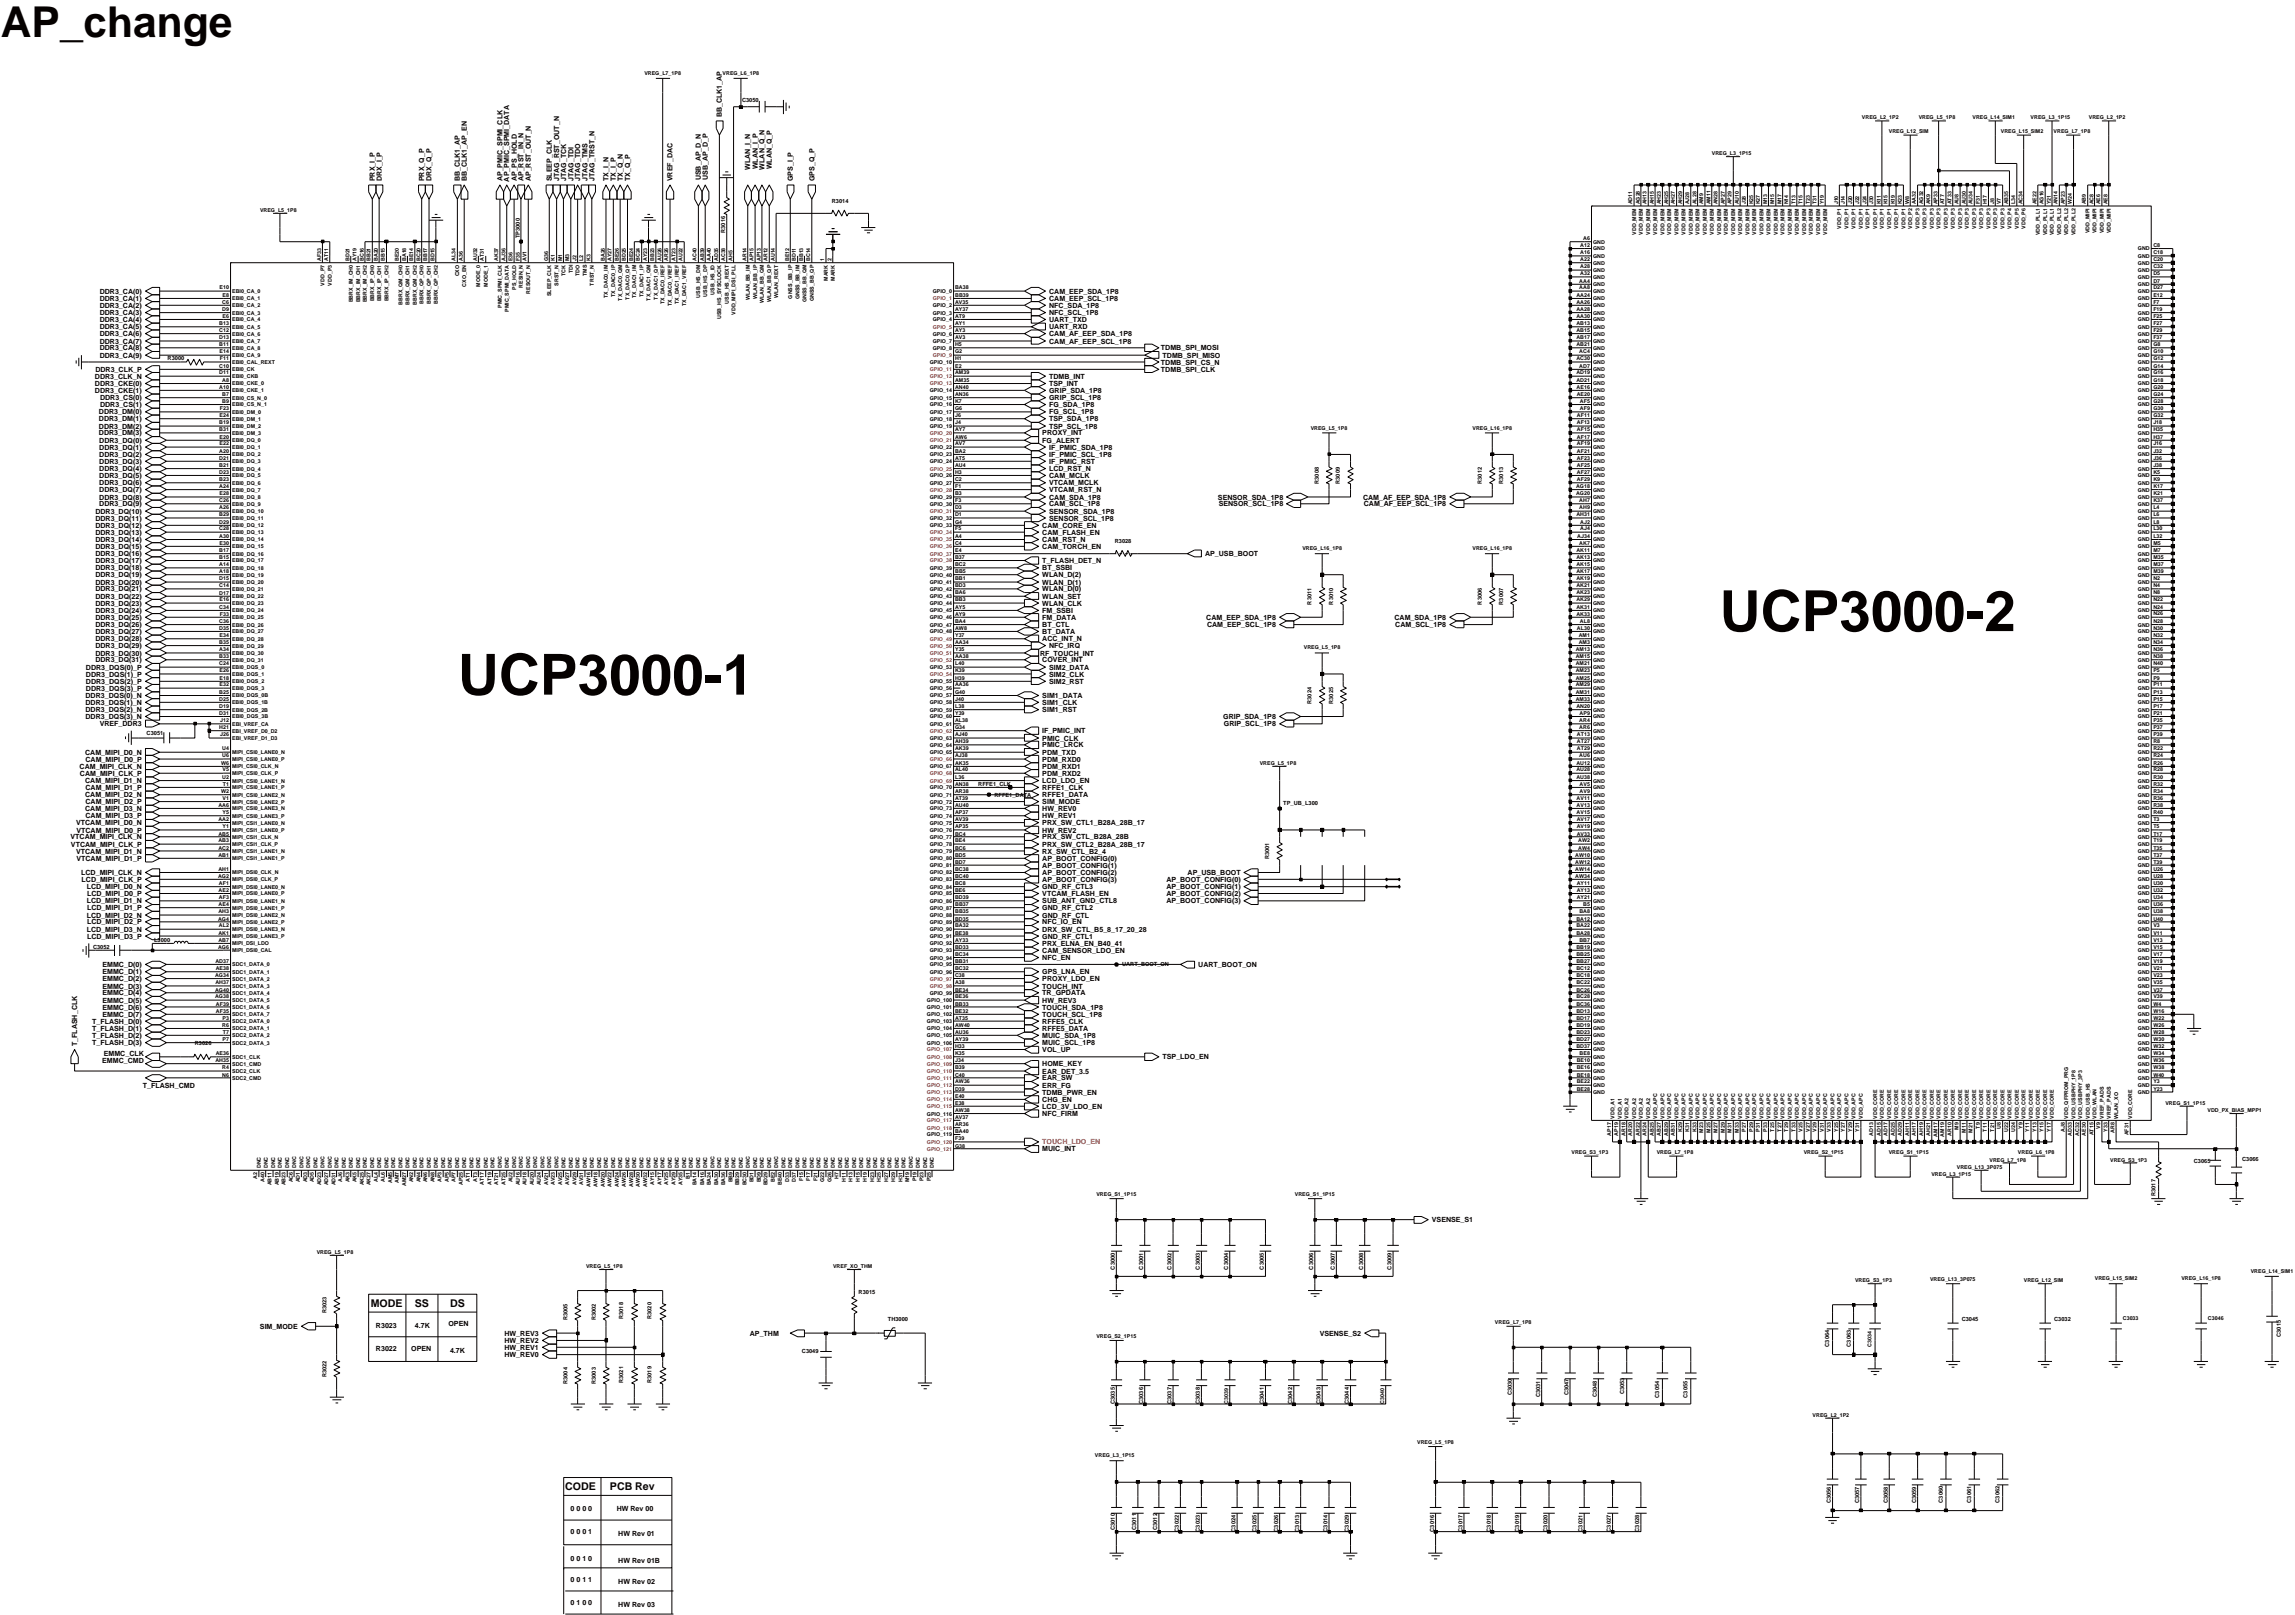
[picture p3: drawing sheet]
<svg xmlns="http://www.w3.org/2000/svg" width="370mm" height="260mm" viewBox="0 0 370 260" stroke-linecap="round" stroke-linejoin="round" font-family="sans-serif">
<defs><g id="words">
<g font-size="9.1" fill="#050100">
<text x="277.3" y="101.7">UCP3000-2</text>
<text x="73.8" y="112">UCP3000-1</text>
</g>
<text font-size="6.9" fill="#050100" x=".1" y="6">AP_change</text>
<g font-size="1.7" fill="#050100">
<text x="59.8" y="210.7">MODE</text>
<text x="66.9" y="210.7">SS</text>
<text x="72.6" y="210.7">DS</text>
<text x="91.2" y="240.1">CODE</text>
<text x="98.3" y="240.1">PCB Rev</text>
</g>
<g font-size="1.1" fill="#050100">
<text x="116.4" y="18.9" transform="rotate(-90 116.4 18.9)">BB_CLK1_AP</text>
<text x="60.5" y="29.2" transform="rotate(-90 60.5 29.2)">PRX_I_P</text>
<text x="61.6" y="29.2" transform="rotate(-90 61.6 29.2)">DRX_I_P</text>
<text x="68.4" y="29.2" transform="rotate(-90 68.4 29.2)">PRX_Q_P</text>
<text x="69.6" y="29.2" transform="rotate(-90 69.6 29.2)">DRX_Q_P</text>
<text x="74.2" y="29.2" transform="rotate(-90 74.2 29.2)">BB_CLK1_AP</text>
<text x="75.3" y="29.2" transform="rotate(-90 75.3 29.2)">BB_CLK1_AP_EN</text>
<text x="81" y="29.2" transform="rotate(-90 81 29.2)">AP_PMIC_SPMI_CLK</text>
<text x="82.1" y="29.3" transform="rotate(-90 82.1 29.3)">AP_PMIC_SPMI_DATA</text>
<text x="83.3" y="29.2" transform="rotate(-90 83.3 29.2)">AP_PS_HOLD</text>
<text x="84.4" y="29.2" transform="rotate(-90 84.4 29.2)">AP_RST_IN_N</text>
<text x="85.6" y="29.2" transform="rotate(-90 85.6 29.2)">AP_RST_OUT_N</text>
<text x="89" y="29.2" transform="rotate(-90 89 29.2)">SLEEP_CLK</text>
<text x="90.2" y="29.2" transform="rotate(-90 90.2 29.2)">JTAG_RST_OUT_N</text>
<text x="91.3" y="29.2" transform="rotate(-90 91.3 29.2)">JTAG_TCK</text>
<text x="92.5" y="29.2" transform="rotate(-90 92.5 29.2)">JTAG_TDI</text>
<text x="93.6" y="29.2" transform="rotate(-90 93.6 29.2)">JTAG_TDO</text>
<text x="94.7" y="29.2" transform="rotate(-90 94.7 29.2)">JTAG_TMS</text>
<text x="95.8" y="29.2" transform="rotate(-90 95.8 29.2)">JTAG_TRST_N</text>
<text x="98.1" y="29.2" transform="rotate(-90 98.1 29.2)">TX_I_N</text>
<text x="99.3" y="29.2" transform="rotate(-90 99.3 29.2)">TX_I_P</text>
<text x="100.4" y="29.2" transform="rotate(-90 100.4 29.2)">TX_Q_N</text>
<text x="101.6" y="29.2" transform="rotate(-90 101.6 29.2)">TX_Q_P</text>
<text x="108.5" y="29.2" transform="rotate(-90 108.5 29.2)">VREF_DAC</text>
<text x="113" y="29.1" transform="rotate(-90 113 29.1)">USB_AP_D_N</text>
<text x="114.1" y="29" transform="rotate(-90 114.1 29)">USB_AP_D_P</text>
<text x="121" y="27.4" transform="rotate(-90 121 27.4)">WLAN_I_N</text>
<text x="122.2" y="27.3" transform="rotate(-90 122.2 27.3)">WLAN_I_P</text>
<text x="123.3" y="27.3" transform="rotate(-90 123.3 27.3)">WLAN_Q_N</text>
<text x="124.5" y="27.3" transform="rotate(-90 124.5 27.3)">WLAN_Q_P</text>
<text x="127.8" y="29.2" transform="rotate(-90 127.8 29.2)">GPS_I_P</text>
<text x="131.3" y="29.2" transform="rotate(-90 131.3 29.2)">GPS_Q_P</text>
<text x="16.1" y="47.3">DDR3_CA(0)</text>
<text x="169.2" y="47.3">CAM_EEP_SDA_1P8</text>
<text x="16.1" y="49.6">DDR3_CA(2)</text>
<text x="16.1" y="50.8">DDR3_CA(3)</text>
<text x="16.1" y="53.1">DDR3_CA(5)</text>
<text x="16.1" y="48.5">DDR3_CA(1)</text>
<text x="16.1" y="51.9">DDR3_CA(4)</text>
<text x="169.2" y="51.9">UART_TXD</text>
<text x="169.2" y="48.5">CAM_EEP_SCL_1P8</text>
<text x="169.2" y="50.8">NFC_SCL_1P8</text>
<text x="169.2" y="53.1">UART_RXD</text>
<text x="169.2" y="49.6">NFC_SDA_1P8</text>
<text x="15.4" y="60">DDR3_CLK_P</text>
<text x="16.1" y="57.7">DDR3_CA(9)</text>
<text x="16.1" y="56.5">DDR3_CA(8)</text>
<text x="16.1" y="54.2">DDR3_CA(6)</text>
<text x="16.1" y="55.4">DDR3_CA(7)</text>
<text x="169.2" y="55.4">CAM_AF_EEP_SCL_1P8</text>
<text x="169.2" y="54.2">CAM_AF_EEP_SDA_1P8</text>
<text x="187.2" y="56.5">TDMB_SPI_MOSI</text>
<text x="187.2" y="58.8">TDMB_SPI_CS_N</text>
<text x="187.2" y="60">TDMB_SPI_CLK</text>
<text x="187.5" y="57.7">TDMB_SPI_MISO</text>
<text x="15.3" y="61.1">DDR3_CLK_N</text>
<text x="15.3" y="62.2">DDR3_CKE(0)</text>
<text x="15.3" y="63.3">DDR3_CKE(1)</text>
<text x="16.1" y="65.6">DDR3_CS(1)</text>
<text x="16.1" y="64.5">DDR3_CS(0)</text>
<text x="169.2" y="65.6">FG_SDA_1P8</text>
<text x="169.2" y="63.3">GRIP_SDA_1P8</text>
<text x="169.2" y="64.5">GRIP_SCL_1P8</text>
<text x="169.2" y="61.1">TDMB_INT</text>
<text x="169.2" y="62.2">TSP_INT</text>
<text x="15.9" y="69.1">DDR3_DM(2)</text>
<text x="15.9" y="70.2">DDR3_DM(3)</text>
<text x="16" y="67.9">DDR3_DM(1)</text>
<text x="16" y="66.8">DDR3_DM(0)</text>
<text x="16" y="71.4">DDR3_DQ(0)</text>
<text x="168.1" y="70.2">PROXY_INT</text>
<text x="168.1" y="71.4">FG_ALERT</text>
<text x="169.2" y="66.8">FG_SCL_1P8</text>
<text x="169.2" y="67.9">TSP_SDA_1P8</text>
<text x="169.2" y="69.1">TSP_SCL_1P8</text>
<text x="16" y="77.1">DDR3_DQ(5)</text>
<text x="16" y="76">DDR3_DQ(4)</text>
<text x="16" y="74.8">DDR3_DQ(3)</text>
<text x="16" y="73.7">DDR3_DQ(2)</text>
<text x="16" y="72.5">DDR3_DQ(1)</text>
<text x="169.2" y="77.1">CAM_MCLK</text>
<text x="169.2" y="76">LCD_RST_N</text>
<text x="169.2" y="74.8">IF_PMIC_RST</text>
<text x="169.2" y="72.5">IF_PMIC_SDA_1P8</text>
<text x="169.2" y="73.7">IF_PMIC_SCL_1P8</text>
<text x="15.4" y="83.9">DDR3_DQ(11)</text>
<text x="15.4" y="82.8">DDR3_DQ(10)</text>
<text x="16" y="78.2">DDR3_DQ(6)</text>
<text x="16" y="81.6">DDR3_DQ(9)</text>
<text x="16" y="79.3">DDR3_DQ(7)</text>
<text x="16" y="80.5">DDR3_DQ(8)</text>
<text x="169.2" y="82.8">SENSOR_SDA_1P8</text>
<text x="169.2" y="83.9">SENSOR_SCL_1P8</text>
<text x="169.2" y="78.2">VTCAM_MCLK</text>
<text x="169.2" y="80.5">CAM_SDA_1P8</text>
<text x="169.2" y="81.6">CAM_SCL_1P8</text>
<text x="169.2" y="79.3">VTCAM_RST_N</text>
<text x="196.4" y="80.5">SENSOR_SDA_1P8</text>
<text x="196.5" y="81.6">SENSOR_SCL_1P8</text>
<text x="219.8" y="80.5">CAM_AF_EEP_SDA_1P8</text>
<text x="219.9" y="81.6">CAM_AF_EEP_SCL_1P8</text>
<text x="15.4" y="85.1">DDR3_DQ(12)</text>
<text x="15.4" y="89.7">DDR3_DQ(16)</text>
<text x="15.4" y="86.2">DDR3_DQ(13)</text>
<text x="15.4" y="87.4">DDR3_DQ(14)</text>
<text x="15.4" y="88.5">DDR3_DQ(15)</text>
<text x="168.1" y="85.1">CAM_CORE_EN</text>
<text x="168.1" y="88.5">CAM_TORCH_EN</text>
<text x="168.1" y="86.2">CAM_FLASH_EN</text>
<text x="168.1" y="87.4">CAM_RST_N</text>
<text x="194.3" y="89.7">AP_USB_BOOT</text>
<text x="15.4" y="90.8">DDR3_DQ(17)</text>
<text x="15.4" y="95.4">DDR3_DQ(21)</text>
<text x="15.4" y="94.2">DDR3_DQ(20)</text>
<text x="15.4" y="93.1">DDR3_DQ(19)</text>
<text x="15.4" y="92">DDR3_DQ(18)</text>
<text x="168.1" y="93.1">WLAN_D(2)</text>
<text x="168.1" y="94.2">WLAN_D(1)</text>
<text x="168.1" y="95.3">WLAN_D(0)</text>
<text x="168.1" y="92">BT_SSBI</text>
<text x="168.1" y="90.8">T_FLASH_DET_N</text>
<text x="15.4" y="101.1">DDR3_DQ(26)</text>
<text x="15.4" y="97.6">DDR3_DQ(23)</text>
<text x="15.4" y="96.5">DDR3_DQ(22)</text>
<text x="15.4" y="98.8">DDR3_DQ(24)</text>
<text x="15.4" y="99.9">DDR3_DQ(25)</text>
<text x="168.1" y="97.6">WLAN_CLK</text>
<text x="168.1" y="96.5">WLAN_SET</text>
<text x="168.1" y="101.1">BT_CTL</text>
<text x="168.1" y="99.9">FM_DATA</text>
<text x="168.1" y="98.8">FM_SSBI</text>
<text x="194.5" y="99.9">CAM_EEP_SDA_1P8</text>
<text x="194.6" y="101.1">CAM_EEP_SCL_1P8</text>
<text x="224.9" y="99.9">CAM_SDA_1P8</text>
<text x="225" y="101.1">CAM_SCL_1P8</text>
<text x="13.9" y="108">DDR3_DQS(0)_P</text>
<text x="15.4" y="102.2">DDR3_DQ(27)</text>
<text x="15.4" y="104.5">DDR3_DQ(29)</text>
<text x="15.4" y="106.8">DDR3_DQ(31)</text>
<text x="15.4" y="105.7">DDR3_DQ(30)</text>
<text x="15.4" y="103.4">DDR3_DQ(28)</text>
<text x="167.7" y="105.7">RF_TOUCH_INT</text>
<text x="168.1" y="103.4">ACC_INT_N</text>
<text x="168.1" y="102.2">BT_DATA</text>
<text x="168.1" y="106.8">COVER_INT</text>
<text x="169.2" y="108">SIM2_DATA</text>
<text x="169.2" y="104.5">NFC_IRQ</text>
<text x="13.8" y="113.6">DDR3_DQS(1)_N</text>
<text x="13.8" y="112.5">DDR3_DQS(0)_N</text>
<text x="13.9" y="110.3">DDR3_DQS(2)_P</text>
<text x="13.9" y="111.4">DDR3_DQS(3)_P</text>
<text x="13.9" y="109.1">DDR3_DQS(1)_P</text>
<text x="168.1" y="112.5">SIM1_DATA</text>
<text x="168.1" y="113.6">SIM1_CLK</text>
<text x="169.2" y="110.3">SIM2_RST</text>
<text x="169.2" y="109.1">SIM2_CLK</text>
<text x="13.8" y="115.9">DDR3_DQS(3)_N</text>
<text x="13.8" y="114.8">DDR3_DQS(2)_N</text>
<text x="16.1" y="117.1">VREF_DDR3</text>
<text x="168.1" y="119.4">PMIC_CLK</text>
<text x="168.1" y="114.8">SIM1_RST</text>
<text x="168.1" y="118.2">IF_PMIC_INT</text>
<text x="197.2" y="115.9">GRIP_SDA_1P8</text>
<text x="197.4" y="117.1">GRIP_SCL_1P8</text>
<text x="12.8" y="124">CAM_MIPI_CLK_N</text>
<text x="12.9" y="125.1">CAM_MIPI_CLK_P</text>
<text x="13.7" y="121.7">CAM_MIPI_D0_N</text>
<text x="13.8" y="122.8">CAM_MIPI_D0_P</text>
<text x="168.1" y="121.7">PDM_TXD</text>
<text x="168.1" y="124">PDM_RXD1</text>
<text x="168.1" y="122.8">PDM_RXD0</text>
<text x="168.1" y="120.5">PMIC_LRCK</text>
<text x="168.1" y="125.1">PDM_RXD2</text>
<text x="13.7" y="128.5">CAM_MIPI_D2_N</text>
<text x="13.7" y="126.3">CAM_MIPI_D1_N</text>
<text x="13.7" y="130.7">CAM_MIPI_D3_N</text>
<text x="13.8" y="129.6">CAM_MIPI_D2_P</text>
<text x="13.8" y="127.4">CAM_MIPI_D1_P</text>
<text x="13.8" y="131.9">CAM_MIPI_D3_P</text>
<text x="168.1" y="129.6">SIM_MODE</text>
<text x="168.1" y="128.5">RFFE1_DATA</text>
<text x="168.1" y="126.3">LCD_LDO_EN</text>
<text x="168.1" y="131.9">HW_REV1</text>
<text x="168.1" y="130.7">HW_REV0</text>
<text x="168.1" y="127.4">RFFE1_CLK</text>
<text x="11.4" y="135.3">VTCAM_MIPI_CLK_N</text>
<text x="11.4" y="136.5">VTCAM_MIPI_CLK_P</text>
<text x="12.3" y="133">VTCAM_MIPI_D0_N</text>
<text x="12.3" y="137.6">VTCAM_MIPI_D1_N</text>
<text x="12.3" y="134.2">VTCAM_MIPI_D0_P</text>
<text x="168.1" y="134.2">HW_REV2</text>
<text x="168.1" y="137.6">RX_SW_CTL_B2_4</text>
<text x="168.1" y="135.3">PRX_SW_CTL_B28A_28B</text>
<text x="168.1" y="136.5">PRX_SW_CTL2_B28A_28B_17</text>
<text x="168.1" y="133">PRX_SW_CTL1_B28A_28B_17</text>
<text x="12.3" y="138.8">VTCAM_MIPI_D1_P</text>
<text x="13.1" y="141.1">LCD_MIPI_CLK_N</text>
<text x="13.2" y="142.2">LCD_MIPI_CLK_P</text>
<text x="14" y="143.4">LCD_MIPI_D0_N</text>
<text x="168.1" y="139.9">AP_BOOT_CONFIG(1)</text>
<text x="168.1" y="138.8">AP_BOOT_CONFIG(0)</text>
<text x="168.1" y="143.4">GND_RF_CTL3</text>
<text x="168.1" y="142.2">AP_BOOT_CONFIG(3)</text>
<text x="168.1" y="141.1">AP_BOOT_CONFIG(2)</text>
<text x="188.1" y="142.2">AP_BOOT_CONFIG(0)</text>
<text x="188.1" y="143.4">AP_BOOT_CONFIG(1)</text>
<text x="191.5" y="141.1">AP_USB_BOOT</text>
<text x="14" y="145.6">LCD_MIPI_D1_N</text>
<text x="14" y="147.9">LCD_MIPI_D2_N</text>
<text x="14" y="146.7">LCD_MIPI_D1_P</text>
<text x="14" y="144.5">LCD_MIPI_D0_P</text>
<text x="14" y="149">LCD_MIPI_D2_P</text>
<text x="168.1" y="146.7">GND_RF_CTL2</text>
<text x="168.1" y="147.9">GND_RF_CTL</text>
<text x="168.1" y="145.6">SUB_ANT_GND_CTL8</text>
<text x="168.1" y="149">NFC_IO_EN</text>
<text x="168.1" y="144.5">VTCAM_FLASH_EN</text>
<text x="188.1" y="144.5">AP_BOOT_CONFIG(2)</text>
<text x="188.1" y="145.6">AP_BOOT_CONFIG(3)</text>
<text x="14" y="150.2">LCD_MIPI_D3_N</text>
<text x="14" y="151.3">LCD_MIPI_D3_P</text>
<text x="16.5" y="155.9">EMMC_D(0)</text>
<text x="168.1" y="150.2">DRX_SW_CTL_B5_8_17_20_28</text>
<text x="168.1" y="153.6">CAM_SENSOR_LDO_EN</text>
<text x="168.1" y="152.5">PRX_ELNA_EN_B40_41</text>
<text x="168.1" y="154.8">NFC_EN</text>
<text x="168.1" y="151.3">GND_RF_CTL1</text>
<text x="193.2" y="155.9">UART_BOOT_ON</text>
<text x="16.5" y="157.1">EMMC_D(1)</text>
<text x="16.5" y="159.4">EMMC_D(3)</text>
<text x="16.5" y="160.5">EMMC_D(4)</text>
<text x="16.5" y="161.6">EMMC_D(5)</text>
<text x="16.5" y="158.2">EMMC_D(2)</text>
<text x="168.1" y="161.6">HW_REV3</text>
<text x="168.1" y="160.5">TR_GPDATA</text>
<text x="168.1" y="158.2">PROXY_LDO_EN</text>
<text x="168.1" y="157.1">GPS_LNA_EN</text>
<text x="168.1" y="159.4">TOUCH_INT</text>
<text x="14.9" y="167.3">T_FLASH_D(2)</text>
<text x="14.9" y="165">T_FLASH_D(0)</text>
<text x="14.9" y="166.2">T_FLASH_D(1)</text>
<text x="16.5" y="163.9">EMMC_D(7)</text>
<text x="16.5" y="162.7">EMMC_D(6)</text>
<text x="168.1" y="167.3">MUIC_SDA_1P8</text>
<text x="168.1" y="165">RFFE5_CLK</text>
<text x="168.1" y="162.7">TOUCH_SDA_1P8</text>
<text x="168.1" y="163.9">TOUCH_SCL_1P8</text>
<text x="168.1" y="166.2">RFFE5_DATA</text>
<text x="12.4" y="168.7" transform="rotate(-90 12.4 168.7)">T_FLASH_CLK</text>
<text x="14.9" y="168.5">T_FLASH_D(3)</text>
<text x="16.5" y="171.4">EMMC_CMD</text>
<text x="16.7" y="170.2">EMMC_CLK</text>
<text x="168.1" y="169.6">VOL_UP</text>
<text x="168.1" y="171.9">HOME_KEY</text>
<text x="168.1" y="168.5">MUIC_SCL_1P8</text>
<text x="168.1" y="173.1">EAR_DET_3.5</text>
<text x="187.5" y="170.8">TSP_LDO_EN</text>
<text x="23" y="175.4">T_FLASH_CMD</text>
<text x="168.1" y="178.7">LCD_3V_LDO_EN</text>
<text x="168.1" y="174.2">EAR_SW</text>
<text x="168.1" y="176.5">TDMB_PWR_EN</text>
<text x="168.1" y="179.9">NFC_FIRM</text>
<text x="168.1" y="175.4">ERR_FG</text>
<text x="168.1" y="177.6">CHG_EN</text>
<text x="168.1" y="185.6">MUIC_INT</text>
<text x="230.9" y="197">VSENSE_S1</text>
<text x="41.9" y="214.2">SIM_MODE</text>
<text x="60.6" y="214.1">R3023</text>
<text x="66.9" y="214.1">4.7K</text>
<text x="72.3" y="213.8">OPEN</text>
<text x="81.4" y="215.3">HW_REV3</text>
<text x="120.9" y="215.3">AP_THM</text>
<text x="212.8" y="215.3">VSENSE_S2</text>
<text x="60.6" y="217.8">R3022</text>
<text x="66.3" y="217.8">OPEN</text>
<text x="72.6" y="218">4.7K</text>
<text x="81.4" y="216.5">HW_REV2</text>
<text x="81.4" y="217.6">HW_REV1</text>
<text x="81.4" y="218.8">HW_REV0</text>
<text x="92" y="243.6">0 0 0 0</text>
<text x="99.4" y="243.6">HW Rev 00</text>
<text x="92" y="251.6">0 0 1 0</text>
<text x="92" y="247.3">0 0 0 1</text>
<text x="99.7" y="247.6">HW Rev 01</text>
<text x="99.7" y="251.9">HW Rev 01B</text>
<text x="92" y="255">0 0 1 1</text>
<text x="99.7" y="255.3">HW Rev 02</text>
<text x="92" y="258.8">0 1 0 0</text>
<text x="99.7" y="259">HW Rev 03</text>
</g>
<text font-size="1.1" fill="#ee2d29" x="168.1" y="184.5">TOUCH_LDO_EN</text>
<g font-size=".9" fill="#050100">
<text x="103.9" y="12.1">VREG_L7_1P8</text>
<text x="116.5" y="12.1">VREG_L6_1P8</text>
<text x="119.7" y="16.4">C3050</text>
<text x="300.2" y="19.2">VREG_L2_1P2</text>
<text x="304.6" y="21.5">VREG_L12_SIM</text>
<text x="309.4" y="19.2">VREG_L5_1P8</text>
<text x="318.1" y="19.2">VREG_L14_SIM1</text>
<text x="322.6" y="21.5">VREG_L15_SIM2</text>
<text x="327.4" y="19.2">VREG_L3_1P15</text>
<text x="331.1" y="21.5">VREG_L7_1P8</text>
<text x="336.8" y="19.2">VREG_L2_1P2</text>
<text x="276" y="25">VREG_L3_1P15</text>
<text x="41.9" y="34.1">VREG_L5_1P8</text>
<text x="134.1" y="32.7">R3014</text>
<text x="263.2" y="33" transform="rotate(-90 263.2 33)">AD11</text>
<text x="264.4" y="33" transform="rotate(-90 264.4 33)">AG28</text>
<text x="265.5" y="33" transform="rotate(-90 265.5 33)">AH13</text>
<text x="266.7" y="33" transform="rotate(-90 266.7 33)">AH15</text>
<text x="267.8" y="33" transform="rotate(-90 267.8 33)">AH23</text>
<text x="269" y="33" transform="rotate(-90 269 33)">AH25</text>
<text x="270.1" y="33" transform="rotate(-90 270.1 33)">AH27</text>
<text x="271.3" y="33" transform="rotate(-90 271.3 33)">AH29</text>
<text x="272.4" y="33" transform="rotate(-90 272.4 33)">AJ28</text>
<text x="273.5" y="33" transform="rotate(-90 273.5 33)">AL28</text>
<text x="274.6" y="33" transform="rotate(-90 274.6 33)">AM9</text>
<text x="275.8" y="33" transform="rotate(-90 275.8 33)">AM11</text>
<text x="276.9" y="33" transform="rotate(-90 276.9 33)">AN28</text>
<text x="278.1" y="33" transform="rotate(-90 278.1 33)">AP27</text>
<text x="279.2" y="33" transform="rotate(-90 279.2 33)">AP29</text>
<text x="280.4" y="33" transform="rotate(-90 280.4 33)">AU10</text>
<text x="281.5" y="33" transform="rotate(-90 281.5 33)">J28</text>
<text x="282.7" y="33" transform="rotate(-90 282.7 33)">K25</text>
<text x="283.8" y="33" transform="rotate(-90 283.8 33)">K27</text>
<text x="285" y="33" transform="rotate(-90 285 33)">M13</text>
<text x="286.1" y="33" transform="rotate(-90 286.1 33)">M15</text>
<text x="287.3" y="33" transform="rotate(-90 287.3 33)">M17</text>
<text x="288.4" y="33" transform="rotate(-90 288.4 33)">N14</text>
<text x="289.5" y="33" transform="rotate(-90 289.5 33)">T13</text>
<text x="290.6" y="33" transform="rotate(-90 290.6 33)">T15</text>
<text x="291.8" y="33" transform="rotate(-90 291.8 33)">T23</text>
<text x="292.9" y="33" transform="rotate(-90 292.9 33)">T31</text>
<text x="294.1" y="33" transform="rotate(-90 294.1 33)">Y19</text>
<text x="296.4" y="33" transform="rotate(-90 296.4 33)">J10</text>
<text x="297.5" y="33" transform="rotate(-90 297.5 33)">J14</text>
<text x="298.7" y="33" transform="rotate(-90 298.7 33)">J20</text>
<text x="299.8" y="33" transform="rotate(-90 299.8 33)">J22</text>
<text x="301" y="33" transform="rotate(-90 301 33)">J24</text>
<text x="302.1" y="33" transform="rotate(-90 302.1 33)">J30</text>
<text x="303.3" y="33" transform="rotate(-90 303.3 33)">K11</text>
<text x="304.4" y="33" transform="rotate(-90 304.4 33)">K15</text>
<text x="305.5" y="33" transform="rotate(-90 305.5 33)">K19</text>
<text x="306.6" y="33" transform="rotate(-90 306.6 33)">K23</text>
<text x="307.8" y="33" transform="rotate(-90 307.8 33)">W8</text>
<text x="308.9" y="33" transform="rotate(-90 308.9 33)">AA32</text>
<text x="310.1" y="33" transform="rotate(-90 310.1 33)">AG32</text>
<text x="311.2" y="33" transform="rotate(-90 311.2 33)">AK9</text>
<text x="312.4" y="33" transform="rotate(-90 312.4 33)">AP33</text>
<text x="313.5" y="33" transform="rotate(-90 313.5 33)">AT7</text>
<text x="314.7" y="33" transform="rotate(-90 314.7 33)">AT33</text>
<text x="315.8" y="33" transform="rotate(-90 315.8 33)">AU8</text>
<text x="317" y="33" transform="rotate(-90 317 33)">AU30</text>
<text x="318.1" y="33" transform="rotate(-90 318.1 33)">AU34</text>
<text x="319.3" y="33" transform="rotate(-90 319.3 33)">F31</text>
<text x="320.4" y="33" transform="rotate(-90 320.4 33)">H17</text>
<text x="321.5" y="33" transform="rotate(-90 321.5 33)">J8</text>
<text x="322.6" y="33" transform="rotate(-90 322.6 33)">V7</text>
<text x="323.8" y="33" transform="rotate(-90 323.8 33)">AB35</text>
<text x="324.9" y="33" transform="rotate(-90 324.9 33)">L34</text>
<text x="326.1" y="33" transform="rotate(-90 326.1 33)">AC34</text>
<text x="328.4" y="33" transform="rotate(-90 328.4 33)">AE22</text>
<text x="329.5" y="33" transform="rotate(-90 329.5 33)">AG16</text>
<text x="330.7" y="33" transform="rotate(-90 330.7 33)">Y21</text>
<text x="331.8" y="33" transform="rotate(-90 331.8 33)">AN14</text>
<text x="333" y="33" transform="rotate(-90 333 33)">AP23</text>
<text x="334.1" y="33" transform="rotate(-90 334.1 33)">W24</text>
<text x="336.4" y="33" transform="rotate(-90 336.4 33)">AB9</text>
<text x="337.5" y="33" transform="rotate(-90 337.5 33)">AC8</text>
<text x="338.6" y="33" transform="rotate(-90 338.6 33)">AE6</text>
<text x="339.8" y="33" transform="rotate(-90 339.8 33)">AE8</text>
<text x="83.8" y="38.4" transform="rotate(-90 83.8 38.4)">TP3000</text>
<text x="116.9" y="37.5" transform="rotate(-90 116.9 37.5)">R3016</text>
<text x="254.8" y="39.8">A12</text>
<text x="254.8" y="41">A16</text>
<text x="255.3" y="38.7">A6</text>
<text x="256.9" y="40.4">GND</text>
<text x="256.9" y="41.6">GND</text>
<text x="256.9" y="39.3">GND</text>
<text x="263.8" y="37.8" transform="rotate(-90 263.8 37.8)">VDD_MEM</text>
<text x="264.9" y="37.8" transform="rotate(-90 264.9 37.8)">VDD_MEM</text>
<text x="266.1" y="37.8" transform="rotate(-90 266.1 37.8)">VDD_MEM</text>
<text x="267.2" y="37.8" transform="rotate(-90 267.2 37.8)">VDD_MEM</text>
<text x="268.4" y="37.8" transform="rotate(-90 268.4 37.8)">VDD_MEM</text>
<text x="269.5" y="37.8" transform="rotate(-90 269.5 37.8)">VDD_MEM</text>
<text x="270.7" y="37.8" transform="rotate(-90 270.7 37.8)">VDD_MEM</text>
<text x="271.8" y="37.8" transform="rotate(-90 271.8 37.8)">VDD_MEM</text>
<text x="272.9" y="37.8" transform="rotate(-90 272.9 37.8)">VDD_MEM</text>
<text x="274" y="37.8" transform="rotate(-90 274 37.8)">VDD_MEM</text>
<text x="275.2" y="37.8" transform="rotate(-90 275.2 37.8)">VDD_MEM</text>
<text x="276.3" y="37.8" transform="rotate(-90 276.3 37.8)">VDD_MEM</text>
<text x="277.5" y="37.8" transform="rotate(-90 277.5 37.8)">VDD_MEM</text>
<text x="278.6" y="37.8" transform="rotate(-90 278.6 37.8)">VDD_MEM</text>
<text x="279.8" y="37.8" transform="rotate(-90 279.8 37.8)">VDD_MEM</text>
<text x="280.9" y="37.8" transform="rotate(-90 280.9 37.8)">VDD_MEM</text>
<text x="282.1" y="37.8" transform="rotate(-90 282.1 37.8)">VDD_MEM</text>
<text x="283.2" y="37.8" transform="rotate(-90 283.2 37.8)">VDD_MEM</text>
<text x="284.4" y="37.8" transform="rotate(-90 284.4 37.8)">VDD_MEM</text>
<text x="285.5" y="37.8" transform="rotate(-90 285.5 37.8)">VDD_MEM</text>
<text x="286.7" y="37.8" transform="rotate(-90 286.7 37.8)">VDD_MEM</text>
<text x="287.8" y="37.8" transform="rotate(-90 287.8 37.8)">VDD_MEM</text>
<text x="288.9" y="37.8" transform="rotate(-90 288.9 37.8)">VDD_MEM</text>
<text x="290" y="37.8" transform="rotate(-90 290 37.8)">VDD_MEM</text>
<text x="291.2" y="37.8" transform="rotate(-90 291.2 37.8)">VDD_MEM</text>
<text x="292.3" y="37.8" transform="rotate(-90 292.3 37.8)">VDD_MEM</text>
<text x="293.5" y="37.8" transform="rotate(-90 293.5 37.8)">VDD_MEM</text>
<text x="294.6" y="37.8" transform="rotate(-90 294.6 37.8)">VDD_MEM</text>
<text x="296.9" y="36.9" transform="rotate(-90 296.9 36.9)">VDD_P1</text>
<text x="298.1" y="36.9" transform="rotate(-90 298.1 36.9)">VDD_P1</text>
<text x="299.2" y="36.9" transform="rotate(-90 299.2 36.9)">VDD_P1</text>
<text x="300.4" y="36.9" transform="rotate(-90 300.4 36.9)">VDD_P1</text>
<text x="301.5" y="36.9" transform="rotate(-90 301.5 36.9)">VDD_P1</text>
<text x="302.7" y="36.9" transform="rotate(-90 302.7 36.9)">VDD_P1</text>
<text x="303.8" y="36.9" transform="rotate(-90 303.8 36.9)">VDD_P1</text>
<text x="305" y="36.9" transform="rotate(-90 305 36.9)">VDD_P1</text>
<text x="306.1" y="36.9" transform="rotate(-90 306.1 36.9)">VDD_P1</text>
<text x="307.2" y="36.9" transform="rotate(-90 307.2 36.9)">VDD_P1</text>
<text x="308.3" y="36.9" transform="rotate(-90 308.3 36.9)">VDD_P2</text>
<text x="309.5" y="36.9" transform="rotate(-90 309.5 36.9)">VDD_P3</text>
<text x="310.6" y="36.9" transform="rotate(-90 310.6 36.9)">VDD_P3</text>
<text x="311.8" y="36.9" transform="rotate(-90 311.8 36.9)">VDD_P3</text>
<text x="312.9" y="36.9" transform="rotate(-90 312.9 36.9)">VDD_P3</text>
<text x="314.1" y="36.9" transform="rotate(-90 314.1 36.9)">VDD_P3</text>
<text x="315.2" y="36.9" transform="rotate(-90 315.2 36.9)">VDD_P3</text>
<text x="316.4" y="36.9" transform="rotate(-90 316.4 36.9)">VDD_P3</text>
<text x="317.5" y="36.9" transform="rotate(-90 317.5 36.9)">VDD_P3</text>
<text x="318.7" y="36.9" transform="rotate(-90 318.7 36.9)">VDD_P3</text>
<text x="319.8" y="36.9" transform="rotate(-90 319.8 36.9)">VDD_P3</text>
<text x="321" y="36.9" transform="rotate(-90 321 36.9)">VDD_P3</text>
<text x="322.1" y="36.9" transform="rotate(-90 322.1 36.9)">VDD_P3</text>
<text x="323.2" y="36.9" transform="rotate(-90 323.2 36.9)">VDD_P3</text>
<text x="324.3" y="36.9" transform="rotate(-90 324.3 36.9)">VDD_P4</text>
<text x="325.5" y="36.9" transform="rotate(-90 325.5 36.9)">VDD_P5</text>
<text x="326.6" y="36.9" transform="rotate(-90 326.6 36.9)">VDD_P6</text>
<text x="328.9" y="37.9" transform="rotate(-90 328.9 37.9)">VDD_PLL1</text>
<text x="330.1" y="37.9" transform="rotate(-90 330.1 37.9)">VDD_PLL1</text>
<text x="331.2" y="37.9" transform="rotate(-90 331.2 37.9)">VDD_PLL1</text>
<text x="332.4" y="37.9" transform="rotate(-90 332.4 37.9)">VDD_PLL2</text>
<text x="333.5" y="37.9" transform="rotate(-90 333.5 37.9)">VDD_PLL2</text>
<text x="334.7" y="37.9" transform="rotate(-90 334.7 37.9)">VDD_PLL2</text>
<text x="337" y="37.6" transform="rotate(-90 337 37.6)">VDD_MIPI</text>
<text x="338.1" y="37.6" transform="rotate(-90 338.1 37.6)">VDD_MIPI</text>
<text x="339.2" y="37.6" transform="rotate(-90 339.2 37.6)">VDD_MIPI</text>
<text x="340.3" y="37.6" transform="rotate(-90 340.3 37.6)">VDD_MIPI</text>
<text x="344.7" y="41.6">GND</text>
<text x="344.7" y="40.4">GND</text>
<text x="347.2" y="41">C18</text>
<text x="347.2" y="39.8">C8</text>
<text x="35.4" y="46.6">E10</text>
<text x="35.9" y="47.8">E8</text>
<text x="37.4" y="47.2">EBI0_CA_0</text>
<text x="51.8" y="42.1" transform="rotate(-90 51.8 42.1)">AF33</text>
<text x="52.3" y="46" transform="rotate(-90 52.3 46)">VDD_P7</text>
<text x="52.9" y="42.1" transform="rotate(-90 52.9 42.1)">AT11</text>
<text x="53.5" y="46" transform="rotate(-90 53.5 46)">VDD_P3</text>
<text x="56.4" y="42.1" transform="rotate(-90 56.4 42.1)">BD21</text>
<text x="57.5" y="42.1" transform="rotate(-90 57.5 42.1)">AY19</text>
<text x="58.7" y="42.1" transform="rotate(-90 58.7 42.1)">BC16</text>
<text x="59.8" y="42.1" transform="rotate(-90 59.8 42.1)">BB21</text>
<text x="60.9" y="42.1" transform="rotate(-90 60.9 42.1)">BA20</text>
<text x="62" y="42.1" transform="rotate(-90 62 42.1)">BB15</text>
<text x="64.3" y="42.1" transform="rotate(-90 64.3 42.1)">BE20</text>
<text x="65.5" y="42.1" transform="rotate(-90 65.5 42.1)">BA18</text>
<text x="66.6" y="42.1" transform="rotate(-90 66.6 42.1)">BE14</text>
<text x="67.8" y="42.1" transform="rotate(-90 67.8 42.1)">BC20</text>
<text x="68.9" y="42.1" transform="rotate(-90 68.9 42.1)">BB17</text>
<text x="70.1" y="42.1" transform="rotate(-90 70.1 42.1)">BD15</text>
<text x="73.5" y="42.1" transform="rotate(-90 73.5 42.1)">AL34</text>
<text x="74.1" y="44.6" transform="rotate(-90 74.1 44.6)">CXO</text>
<text x="74.7" y="42.1" transform="rotate(-90 74.7 42.1)">A36</text>
<text x="75.2" y="46.2" transform="rotate(-90 75.2 46.2)">CXO_EN</text>
<text x="76.9" y="42.1" transform="rotate(-90 76.9 42.1)">AU32</text>
<text x="77.5" y="46.2" transform="rotate(-90 77.5 46.2)">MODE_0</text>
<text x="78" y="42.1" transform="rotate(-90 78 42.1)">AT31</text>
<text x="78.6" y="46.2" transform="rotate(-90 78.6 46.2)">MODE_1</text>
<text x="80.3" y="42.1" transform="rotate(-90 80.3 42.1)">AK37</text>
<text x="81.5" y="42.1" transform="rotate(-90 81.5 42.1)">AJ36</text>
<text x="82.6" y="42.1" transform="rotate(-90 82.6 42.1)">E36</text>
<text x="83.2" y="46.7" transform="rotate(-90 83.2 46.7)">PS_HOLD</text>
<text x="83.8" y="42.1" transform="rotate(-90 83.8 42.1)">F35</text>
<text x="84.3" y="46.4" transform="rotate(-90 84.3 46.4)">RESIN_N</text>
<text x="84.9" y="42.1" transform="rotate(-90 84.9 42.1)">AV1</text>
<text x="85.5" y="47.4" transform="rotate(-90 85.5 47.4)">RESOUT_N</text>
<text x="88.4" y="42.1" transform="rotate(-90 88.4 42.1)">G36</text>
<text x="88.9" y="47.7" transform="rotate(-90 88.9 47.7)">SLEEP_CLK</text>
<text x="89.5" y="42.1" transform="rotate(-90 89.5 42.1)">K1</text>
<text x="90.1" y="46.1" transform="rotate(-90 90.1 46.1)">SRST_N</text>
<text x="90.7" y="42.1" transform="rotate(-90 90.7 42.1)">M1</text>
<text x="91.2" y="44.5" transform="rotate(-90 91.2 44.5)">TCK</text>
<text x="91.8" y="42.1" transform="rotate(-90 91.8 42.1)">M3</text>
<text x="92.4" y="44.1" transform="rotate(-90 92.4 44.1)">TDI</text>
<text x="92.9" y="42.1" transform="rotate(-90 92.9 42.1)">J2</text>
<text x="93.5" y="44.5" transform="rotate(-90 93.5 44.5)">TDO</text>
<text x="94" y="42.1" transform="rotate(-90 94 42.1)">L2</text>
<text x="94.6" y="44.5" transform="rotate(-90 94.6 44.5)">TMS</text>
<text x="95.2" y="42.1" transform="rotate(-90 95.2 42.1)">K3</text>
<text x="95.7" y="46" transform="rotate(-90 95.7 46)">TRST_N</text>
<text x="97.5" y="42.1" transform="rotate(-90 97.5 42.1)">BA26</text>
<text x="98.6" y="42.1" transform="rotate(-90 98.6 42.1)">AY27</text>
<text x="99.2" y="47.9" transform="rotate(-90 99.2 47.9)">TX_DAC0_IP</text>
<text x="99.8" y="42.1" transform="rotate(-90 99.8 42.1)">BE26</text>
<text x="100.9" y="42.1" transform="rotate(-90 100.9 42.1)">BD25</text>
<text x="102.1" y="42.1" transform="rotate(-90 102.1 42.1)">BE24</text>
<text x="103.2" y="42.1" transform="rotate(-90 103.2 42.1)">BC24</text>
<text x="103.8" y="47.9" transform="rotate(-90 103.8 47.9)">TX_DAC1_IP</text>
<text x="104.4" y="42.1" transform="rotate(-90 104.4 42.1)">AY23</text>
<text x="105.5" y="42.1" transform="rotate(-90 105.5 42.1)">BB23</text>
<text x="106.7" y="42.1" transform="rotate(-90 106.7 42.1)">AU26</text>
<text x="107.8" y="42.1" transform="rotate(-90 107.8 42.1)">AR26</text>
<text x="108.9" y="42.1" transform="rotate(-90 108.9 42.1)">AT23</text>
<text x="110" y="42.1" transform="rotate(-90 110 42.1)">AU22</text>
<text x="112.3" y="42.1" transform="rotate(-90 112.3 42.1)">AC40</text>
<text x="112.9" y="48" transform="rotate(-90 112.9 48)">USB_HS_DM</text>
<text x="113.5" y="42.1" transform="rotate(-90 113.5 42.1)">AB39</text>
<text x="114" y="47.8" transform="rotate(-90 114 47.8)">USB_HS_DP</text>
<text x="114.6" y="42.1" transform="rotate(-90 114.6 42.1)">AA40</text>
<text x="115.2" y="47.5" transform="rotate(-90 115.2 47.5)">USB_HS_ID</text>
<text x="115.8" y="42.1" transform="rotate(-90 115.8 42.1)">AD35</text>
<text x="116.9" y="42.1" transform="rotate(-90 116.9 42.1)">AC38</text>
<text x="118.1" y="42.1" transform="rotate(-90 118.1 42.1)">AH5</text>
<text x="120.4" y="42.1" transform="rotate(-90 120.4 42.1)">AR14</text>
<text x="121.5" y="42.1" transform="rotate(-90 121.5 42.1)">AP15</text>
<text x="122.7" y="42.1" transform="rotate(-90 122.7 42.1)">AP13</text>
<text x="123.8" y="42.1" transform="rotate(-90 123.8 42.1)">AR12</text>
<text x="124.9" y="42.1" transform="rotate(-90 124.9 42.1)">AU14</text>
<text x="127.2" y="42.1" transform="rotate(-90 127.2 42.1)">BE12</text>
<text x="128.3" y="42.1" transform="rotate(-90 128.3 42.1)">BD11</text>
<text x="129.5" y="42.1" transform="rotate(-90 129.5 42.1)">BB13</text>
<text x="130.6" y="42.1" transform="rotate(-90 130.6 42.1)">BC14</text>
<text x="132.9" y="42.1" transform="rotate(-90 132.9 42.1)">1</text>
<text x="133.5" y="45.3" transform="rotate(-90 133.5 45.3)">MARK</text>
<text x="134.1" y="42.1" transform="rotate(-90 134.1 42.1)">2</text>
<text x="134.6" y="45.3" transform="rotate(-90 134.6 45.3)">MARK</text>
<text x="150.4" y="47.2">GPIO_0</text>
<text x="154" y="46.6">BA38</text>
<text x="154" y="47.8">BB39</text>
<text x="254.2" y="47.8">AA24</text>
<text x="254.7" y="45.5">AA4</text>
<text x="254.7" y="46.6">AA8</text>
<text x="254.8" y="42.1">A22</text>
<text x="254.8" y="43.3">A28</text>
<text x="254.8" y="44.4">A32</text>
<text x="256.9" y="46.1">GND</text>
<text x="256.9" y="47.2">GND</text>
<text x="256.9" y="42.7">GND</text>
<text x="256.9" y="43.9">GND</text>
<text x="256.9" y="45">GND</text>
<text x="344.7" y="46.1">GND</text>
<text x="344.7" y="42.7">GND</text>
<text x="344.7" y="43.9">GND</text>
<text x="344.7" y="47.2">GND</text>
<text x="344.7" y="45">GND</text>
<text x="347.2" y="47.8">E12</text>
<text x="347.2" y="42.1">C20</text>
<text x="347.2" y="43.3">C32</text>
<text x="347.2" y="46.6">D27</text>
<text x="347.2" y="44.4">D5</text>
<text x="347.2" y="45.5">D7</text>
<text x="35.4" y="52.4">B13</text>
<text x="35.4" y="53.5">C12</text>
<text x="35.8" y="48.9">C6</text>
<text x="35.8" y="50.1">D9</text>
<text x="35.9" y="51.2">E6</text>
<text x="37.4" y="51.8">EBI0_CA_4</text>
<text x="37.4" y="48.4">EBI0_CA_1</text>
<text x="37.4" y="49.5">EBI0_CA_2</text>
<text x="37.4" y="53">EBI0_CA_5</text>
<text x="37.4" y="50.7">EBI0_CA_3</text>
<text x="56.9" y="48.7" transform="rotate(-90 56.9 48.7)">BBRX_IM_CH0</text>
<text x="58.1" y="48.7" transform="rotate(-90 58.1 48.7)">BBRX_IM_CH1</text>
<text x="59.2" y="48.7" transform="rotate(-90 59.2 48.7)">BBRX_IM_CH2</text>
<text x="60.3" y="48.6" transform="rotate(-90 60.3 48.6)">BBRX_IP_CH0</text>
<text x="61.4" y="48.6" transform="rotate(-90 61.4 48.6)">BBRX_IP_CH1</text>
<text x="62.6" y="48.6" transform="rotate(-90 62.6 48.6)">BBRX_IP_CH2</text>
<text x="64.9" y="49.2" transform="rotate(-90 64.9 49.2)">BBRX_QM_CH0</text>
<text x="66" y="49.2" transform="rotate(-90 66 49.2)">BBRX_QM_CH1</text>
<text x="67.2" y="49.2" transform="rotate(-90 67.2 49.2)">BBRX_QM_CH2</text>
<text x="68.3" y="49" transform="rotate(-90 68.3 49)">BBRX_QP_CH0</text>
<text x="69.5" y="49" transform="rotate(-90 69.5 49)">BBRX_QP_CH1</text>
<text x="70.6" y="49" transform="rotate(-90 70.6 49)">BBRX_QP_CH2</text>
<text x="80.9" y="49.6" transform="rotate(-90 80.9 49.6)">PMIC_SPMI_CLK</text>
<text x="82" y="50.3" transform="rotate(-90 82 50.3)">PMIC_SPMI_DATA</text>
<text x="98" y="48" transform="rotate(-90 98 48)">TX_DAC0_IM</text>
<text x="100.3" y="48.5" transform="rotate(-90 100.3 48.5)">TX_DAC0_QM</text>
<text x="101.5" y="48.3" transform="rotate(-90 101.5 48.3)">TX_DAC0_QP</text>
<text x="102.6" y="48" transform="rotate(-90 102.6 48)">TX_DAC1_IM</text>
<text x="104.9" y="48.5" transform="rotate(-90 104.9 48.5)">TX_DAC1_QM</text>
<text x="106.1" y="48.3" transform="rotate(-90 106.1 48.3)">TX_DAC1_QP</text>
<text x="107.2" y="49" transform="rotate(-90 107.2 49)">TX_DAC0_IREF</text>
<text x="108.4" y="49.4" transform="rotate(-90 108.4 49.4)">TX_DAC0_VREF</text>
<text x="109.5" y="49" transform="rotate(-90 109.5 49)">TX_DAC1_IREF</text>
<text x="110.6" y="49.4" transform="rotate(-90 110.6 49.4)">TX_DAC1_VREF</text>
<text x="116.3" y="51.4" transform="rotate(-90 116.3 51.4)">USB_HS_SYSCLOCK</text>
<text x="117.5" y="48.9" transform="rotate(-90 117.5 48.9)">USB_HS_REXT</text>
<text x="118.6" y="50.7" transform="rotate(-90 118.6 50.7)">VDD_MIPI_DSI_PLL</text>
<text x="120.9" y="48.4" transform="rotate(-90 120.9 48.4)">WLAN_BB_IM</text>
<text x="122.1" y="48.3" transform="rotate(-90 122.1 48.3)">WLAN_BB_IP</text>
<text x="123.2" y="48.8" transform="rotate(-90 123.2 48.8)">WLAN_BB_QM</text>
<text x="124.4" y="48.7" transform="rotate(-90 124.4 48.7)">WLAN_BB_QP</text>
<text x="125.5" y="48" transform="rotate(-90 125.5 48)">WLAN_REXT</text>
<text x="127.7" y="48.1" transform="rotate(-90 127.7 48.1)">GNSS_BB_IP</text>
<text x="128.9" y="48.3" transform="rotate(-90 128.9 48.3)">GNSS_BB_IM</text>
<text x="130" y="48.7" transform="rotate(-90 130 48.7)">GNSS_BB_QM</text>
<text x="131.2" y="48.6" transform="rotate(-90 131.2 48.6)">GNSS_BB_QP</text>
<text x="150.4" y="50.7">GPIO_3</text>
<text x="150.4" y="49.5">GPIO_2</text>
<text x="150.4" y="51.8">GPIO_4</text>
<text x="154" y="50.1">AY37</text>
<text x="154" y="53.5">AY3</text>
<text x="154" y="48.9">AV35</text>
<text x="154" y="51.2">AT9</text>
<text x="154" y="52.4">AY1</text>
<text x="254.2" y="52.4">AB13</text>
<text x="254.2" y="53.5">AB15</text>
<text x="254.2" y="48.9">AA26</text>
<text x="254.2" y="50.1">AA28</text>
<text x="254.2" y="51.2">AA30</text>
<text x="256.9" y="53">GND</text>
<text x="256.9" y="48.4">GND</text>
<text x="256.9" y="49.5">GND</text>
<text x="256.9" y="50.7">GND</text>
<text x="256.9" y="51.8">GND</text>
<text x="344.7" y="53">GND</text>
<text x="344.7" y="49.5">GND</text>
<text x="344.7" y="48.4">GND</text>
<text x="344.7" y="50.7">GND</text>
<text x="344.7" y="51.8">GND</text>
<text x="347.2" y="50.1">F19</text>
<text x="347.2" y="51.2">F25</text>
<text x="347.2" y="52.4">F27</text>
<text x="347.2" y="53.5">F29</text>
<text x="347.2" y="48.9">F7</text>
<text x="27" y="58.1">R3000</text>
<text x="35.4" y="54.7">D13</text>
<text x="35.4" y="59.3">C10</text>
<text x="35.4" y="55.8">B11</text>
<text x="35.4" y="57">E14</text>
<text x="35.4" y="58.1">F11</text>
<text x="37.4" y="58.7">EBI0_CAL_REXT</text>
<text x="37.4" y="55.3">EBI0_CA_7</text>
<text x="37.4" y="59.9">EBI0_CK</text>
<text x="37.4" y="56.4">EBI0_CA_8</text>
<text x="37.4" y="54.1">EBI0_CA_6</text>
<text x="37.4" y="57.6">EBI0_CA_9</text>
<text x="149.9" y="58.7">GPIO_10</text>
<text x="150.4" y="55.3">GPIO_7</text>
<text x="150.4" y="56.4">GPIO_8</text>
<text x="150.4" y="54.1">GPIO_6</text>
<text x="154" y="57">G2</text>
<text x="154" y="58.1">H1</text>
<text x="154" y="54.7">AV3</text>
<text x="154" y="55.8">H5</text>
<text x="154" y="59.3">E2</text>
<text x="254.2" y="54.7">AB17</text>
<text x="254.2" y="55.8">AB21</text>
<text x="254.2" y="58.1">AC30</text>
<text x="254.7" y="59.3">AD7</text>
<text x="254.7" y="57">AC4</text>
<text x="256.9" y="59.9">GND</text>
<text x="256.9" y="58.7">GND</text>
<text x="256.9" y="54.1">GND</text>
<text x="256.9" y="55.3">GND</text>
<text x="256.9" y="56.4">GND</text>
<text x="256.9" y="57.6">GND</text>
<text x="344.7" y="57.6">GND</text>
<text x="344.7" y="58.7">GND</text>
<text x="344.7" y="59.9">GND</text>
<text x="344.7" y="54.1">GND</text>
<text x="344.7" y="56.4">GND</text>
<text x="344.7" y="55.3">GND</text>
<text x="347.2" y="57">G10</text>
<text x="347.2" y="58.1">G12</text>
<text x="347.2" y="59.3">G14</text>
<text x="347.2" y="55.8">G8</text>
<text x="347.2" y="54.7">F37</text>
<text x="35.3" y="62.6">A10</text>
<text x="35.4" y="60.4">D11</text>
<text x="35.8" y="64.9">B9</text>
<text x="35.8" y="61.5">A8</text>
<text x="35.8" y="63.8">B7</text>
<text x="37.4" y="63.2">EBI0_CKE_1</text>
<text x="37.4" y="61">EBI0_CKB</text>
<text x="37.4" y="65.5">EBI0_CS_N_1</text>
<text x="37.4" y="62.1">EBI0_CKE_0</text>
<text x="37.4" y="64.4">EBI0_CS_N_0</text>
<text x="149.9" y="65.5">GPIO_16</text>
<text x="149.9" y="64.4">GPIO_15</text>
<text x="149.9" y="63.2">GPIO_14</text>
<text x="154" y="64.9">K7</text>
<text x="154" y="63.8">AN36</text>
<text x="154" y="62.6">AN40</text>
<text x="154" y="61.5">AM35</text>
<text x="154" y="60.4">AM39</text>
<text x="254.2" y="60.4">AD19</text>
<text x="254.2" y="61.5">AD21</text>
<text x="254.2" y="62.6">AE16</text>
<text x="254.2" y="63.8">AE20</text>
<text x="254.8" y="64.9">AF5</text>
<text x="256.9" y="63.2">GND</text>
<text x="256.9" y="65.5">GND</text>
<text x="256.9" y="64.4">GND</text>
<text x="256.9" y="61">GND</text>
<text x="256.9" y="62.1">GND</text>
<text x="344.7" y="61">GND</text>
<text x="344.7" y="62.1">GND</text>
<text x="344.7" y="63.2">GND</text>
<text x="344.7" y="64.4">GND</text>
<text x="344.7" y="65.5">GND</text>
<text x="347.2" y="60.4">G16</text>
<text x="347.2" y="61.5">G18</text>
<text x="347.2" y="62.6">G20</text>
<text x="347.2" y="63.8">G24</text>
<text x="347.2" y="64.9">G28</text>
<text x="35.3" y="69.5">B31</text>
<text x="35.4" y="68.4">B19</text>
<text x="35.4" y="70.7">E20</text>
<text x="35.4" y="71.8">E22</text>
<text x="35.4" y="67.2">E24</text>
<text x="35.4" y="66.1">F23</text>
<text x="37.4" y="70.1">EBI0_DM_3</text>
<text x="37.4" y="66.7">EBI0_DM_0</text>
<text x="37.4" y="71.3">EBI0_DQ_0</text>
<text x="37.4" y="67.8">EBI0_DM_1</text>
<text x="37.4" y="69">EBI0_DM_2</text>
<text x="149.9" y="69">GPIO_19</text>
<text x="149.9" y="66.7">GPIO_17</text>
<text x="149.9" y="67.8">GPIO_18</text>
<text x="154" y="68.4">J4</text>
<text x="154" y="66.1">G6</text>
<text x="154" y="67.2">J6</text>
<text x="154" y="70.7">AW6</text>
<text x="154" y="69.5">AY7</text>
<text x="154" y="71.8">AV7</text>
<text x="211.3" y="69.3">VREG_L5_1P8</text>
<text x="237.4" y="69.3">VREG_L16_1P8</text>
<text x="254.3" y="68.4">AF13</text>
<text x="254.3" y="67.2">AF11</text>
<text x="254.3" y="69.5">AF15</text>
<text x="254.3" y="70.7">AF17</text>
<text x="254.3" y="71.8">AF19</text>
<text x="254.8" y="66.1">AF9</text>
<text x="256.9" y="67.8">GND</text>
<text x="256.9" y="69">GND</text>
<text x="256.9" y="70.1">GND</text>
<text x="256.9" y="66.7">GND</text>
<text x="256.9" y="71.3">GND</text>
<text x="344.7" y="69">GND</text>
<text x="344.7" y="66.7">GND</text>
<text x="344.7" y="67.8">GND</text>
<text x="344.7" y="70.1">GND</text>
<text x="344.7" y="71.3">GND</text>
<text x="347.2" y="71.8">J16</text>
<text x="347.2" y="68.4">J18</text>
<text x="347.2" y="66.1">G30</text>
<text x="347.2" y="67.2">G32</text>
<text x="347.2" y="69.5">H35</text>
<text x="347.2" y="70.7">H37</text>
<text x="35.3" y="73">A20</text>
<text x="35.3" y="74.1">D21</text>
<text x="35.3" y="76.4">D23</text>
<text x="35.4" y="77.6">B23</text>
<text x="35.4" y="75.3">B21</text>
<text x="37.4" y="74.7">EBI0_DQ_3</text>
<text x="37.4" y="77">EBI0_DQ_5</text>
<text x="37.4" y="73.6">EBI0_DQ_2</text>
<text x="37.4" y="72.4">EBI0_DQ_1</text>
<text x="37.4" y="75.9">EBI0_DQ_4</text>
<text x="149.9" y="74.7">GPIO_24</text>
<text x="149.9" y="77">GPIO_26</text>
<text x="149.9" y="73.6">GPIO_23</text>
<text x="149.9" y="72.4">GPIO_22</text>
<text x="154" y="77.6">C2</text>
<text x="154" y="74.1">AT5</text>
<text x="154" y="76.4">H3</text>
<text x="154" y="73">BA2</text>
<text x="154" y="75.3">AU4</text>
<text x="212.7" y="78" transform="rotate(-90 212.7 78)">R3008</text>
<text x="216.1" y="78" transform="rotate(-90 216.1 78)">R3009</text>
<text x="238.9" y="78" transform="rotate(-90 238.9 78)">R3012</text>
<text x="242.4" y="78" transform="rotate(-90 242.4 78)">R3013</text>
<text x="254.3" y="73">AF21</text>
<text x="254.3" y="74.1">AF23</text>
<text x="254.3" y="76.4">AF27</text>
<text x="254.3" y="77.5">AF29</text>
<text x="254.3" y="75.3">AF25</text>
<text x="256.9" y="73.6">GND</text>
<text x="256.9" y="72.4">GND</text>
<text x="256.9" y="74.7">GND</text>
<text x="256.9" y="75.9">GND</text>
<text x="256.9" y="77">GND</text>
<text x="344.7" y="77">GND</text>
<text x="344.7" y="73.6">GND</text>
<text x="344.7" y="74.7">GND</text>
<text x="344.7" y="75.9">GND</text>
<text x="344.7" y="72.4">GND</text>
<text x="347.2" y="77.6">K9</text>
<text x="347.2" y="76.4">K5</text>
<text x="347.2" y="74.1">J36</text>
<text x="347.2" y="75.3">J38</text>
<text x="347.2" y="73">J32</text>
<text x="35.3" y="83.2">B29</text>
<text x="35.3" y="80.9">C26</text>
<text x="35.4" y="78.7">A24</text>
<text x="35.4" y="82.1">A26</text>
<text x="35.4" y="79.8">E28</text>
<text x="37.4" y="83.8">EBI0_DQ_11</text>
<text x="37.4" y="81.5">EBI0_DQ_9</text>
<text x="37.4" y="79.2">EBI0_DQ_7</text>
<text x="37.4" y="82.7">EBI0_DQ_10</text>
<text x="37.4" y="80.4">EBI0_DQ_8</text>
<text x="37.4" y="78.1">EBI0_DQ_6</text>
<text x="149.9" y="81.5">GPIO_30</text>
<text x="149.9" y="80.4">GPIO_29</text>
<text x="149.9" y="78.1">GPIO_27</text>
<text x="149.9" y="83.8">GPIO_32</text>
<text x="154" y="80.9">F3</text>
<text x="154" y="79.8">B3</text>
<text x="154" y="78.7">F1</text>
<text x="154" y="82.1">D3</text>
<text x="154" y="83.2">D1</text>
<text x="254.1" y="78.7">AG18</text>
<text x="254.1" y="79.8">AG20</text>
<text x="254.2" y="83.2">AH31</text>
<text x="254.7" y="80.9">AH7</text>
<text x="254.7" y="82.1">AH9</text>
<text x="256.9" y="80.4">GND</text>
<text x="256.9" y="78.1">GND</text>
<text x="256.9" y="83.8">GND</text>
<text x="256.9" y="81.5">GND</text>
<text x="256.9" y="82.7">GND</text>
<text x="256.9" y="79.2">GND</text>
<text x="344.7" y="78.1">GND</text>
<text x="344.7" y="80.4">GND</text>
<text x="344.7" y="81.5">GND</text>
<text x="344.7" y="79.2">GND</text>
<text x="344.7" y="82.7">GND</text>
<text x="344.7" y="83.8">GND</text>
<text x="347.2" y="80.9">K37</text>
<text x="347.2" y="78.7">K17</text>
<text x="347.2" y="79.8">K21</text>
<text x="347.2" y="82.1">L4</text>
<text x="347.2" y="83.2">L6</text>
<text x="35.3" y="84.4">D29</text>
<text x="35.3" y="86.7">A30</text>
<text x="35.3" y="85.5">C28</text>
<text x="35.4" y="89">B17</text>
<text x="35.4" y="87.8">E30</text>
<text x="37.4" y="85">EBI0_DQ_12</text>
<text x="37.4" y="87.3">EBI0_DQ_14</text>
<text x="37.4" y="86.1">EBI0_DQ_13</text>
<text x="37.4" y="88.4">EBI0_DQ_15</text>
<text x="37.4" y="89.6">EBI0_DQ_16</text>
<text x="149.9" y="85">GPIO_33</text>
<text x="154" y="85.5">F5</text>
<text x="154" y="87.8">C4</text>
<text x="154" y="86.7">A4</text>
<text x="154" y="84.4">G4</text>
<text x="154" y="89">E4</text>
<text x="179.8" y="87.6">R3028</text>
<text x="210" y="88.6">VREG_L16_1P8</text>
<text x="237.4" y="88.6">VREG_L16_1P8</text>
<text x="254.2" y="89">AK11</text>
<text x="254.3" y="86.7">AJ34</text>
<text x="254.7" y="87.8">AK7</text>
<text x="254.8" y="84.4">AJ2</text>
<text x="254.8" y="85.5">AJ4</text>
<text x="256.9" y="89.6">GND</text>
<text x="256.9" y="85">GND</text>
<text x="256.9" y="87.3">GND</text>
<text x="256.9" y="86.1">GND</text>
<text x="256.9" y="88.4">GND</text>
<text x="344.7" y="86.1">GND</text>
<text x="344.7" y="87.3">GND</text>
<text x="344.7" y="88.4">GND</text>
<text x="344.7" y="89.6">GND</text>
<text x="344.7" y="85">GND</text>
<text x="347.2" y="85.5">L30</text>
<text x="347.2" y="86.7">L32</text>
<text x="347.2" y="87.8">M5</text>
<text x="347.2" y="89">M7</text>
<text x="347.2" y="84.4">L8</text>
<text x="35.3" y="91.3">A14</text>
<text x="35.3" y="92.4">A18</text>
<text x="35.4" y="93.6">D15</text>
<text x="35.4" y="95.8">D17</text>
<text x="35.4" y="94.7">C14</text>
<text x="35.4" y="90.1">B15</text>
<text x="37.4" y="91.9">EBI0_DQ_18</text>
<text x="37.4" y="93">EBI0_DQ_19</text>
<text x="37.4" y="94.1">EBI0_DQ_20</text>
<text x="37.4" y="90.7">EBI0_DQ_17</text>
<text x="37.4" y="95.2">EBI0_DQ_21</text>
<text x="149.9" y="94.1">GPIO_41</text>
<text x="149.9" y="95.2">GPIO_42</text>
<text x="149.9" y="91.9">GPIO_39</text>
<text x="149.9" y="93">GPIO_40</text>
<text x="154" y="90.1">B37</text>
<text x="154" y="91.3">BC2</text>
<text x="154" y="95.8">BA6</text>
<text x="154" y="93.6">BB1</text>
<text x="154" y="94.7">BD3</text>
<text x="154" y="92.4">BB5</text>
<text x="254.2" y="90.1">AK13</text>
<text x="254.2" y="91.3">AK15</text>
<text x="254.2" y="92.4">AK17</text>
<text x="254.2" y="93.6">AK19</text>
<text x="254.2" y="94.7">AK21</text>
<text x="254.2" y="95.8">AK23</text>
<text x="256.9" y="90.7">GND</text>
<text x="256.9" y="91.9">GND</text>
<text x="256.9" y="93">GND</text>
<text x="256.9" y="94.1">GND</text>
<text x="256.9" y="95.2">GND</text>
<text x="344.7" y="95.2">GND</text>
<text x="344.7" y="94.1">GND</text>
<text x="344.7" y="90.7">GND</text>
<text x="344.7" y="91.9">GND</text>
<text x="344.7" y="93">GND</text>
<text x="347.2" y="94.7">N4</text>
<text x="347.2" y="95.8">N8</text>
<text x="347.2" y="93.6">N2</text>
<text x="347.2" y="90.1">M35</text>
<text x="347.2" y="91.3">M37</text>
<text x="347.2" y="92.4">M39</text>
<text x="35.3" y="101.5">D35</text>
<text x="35.4" y="98.1">C34</text>
<text x="35.4" y="100.4">C36</text>
<text x="35.4" y="96.9">E16</text>
<text x="35.4" y="99.2">F33</text>
<text x="37.4" y="99.8">EBI0_DQ_25</text>
<text x="37.4" y="96.4">EBI0_DQ_22</text>
<text x="37.4" y="98.7">EBI0_DQ_24</text>
<text x="37.4" y="101">EBI0_DQ_26</text>
<text x="37.4" y="97.5">EBI0_DQ_23</text>
<text x="149.9" y="97.5">GPIO_44</text>
<text x="149.9" y="101">GPIO_47</text>
<text x="149.9" y="96.4">GPIO_43</text>
<text x="149.9" y="98.7">GPIO_45</text>
<text x="149.9" y="99.8">GPIO_46</text>
<text x="154" y="100.4">BA4</text>
<text x="154" y="98.1">AY5</text>
<text x="154" y="99.2">AY9</text>
<text x="154" y="96.9">BB3</text>
<text x="154" y="101.5">AW8</text>
<text x="211.5" y="97.5" transform="rotate(-90 211.5 97.5)">R3011</text>
<text x="215" y="97.5" transform="rotate(-90 215 97.5)">R3010</text>
<text x="238.9" y="97.5" transform="rotate(-90 238.9 97.5)">R3006</text>
<text x="242.4" y="97.5" transform="rotate(-90 242.4 97.5)">R3007</text>
<text x="254.2" y="96.9">AK29</text>
<text x="254.2" y="98.1">AK31</text>
<text x="254.2" y="99.2">AK33</text>
<text x="254.3" y="101.5">AL30</text>
<text x="254.8" y="100.4">AL8</text>
<text x="256.9" y="96.4">GND</text>
<text x="256.9" y="97.5">GND</text>
<text x="256.9" y="98.7">GND</text>
<text x="256.9" y="99.8">GND</text>
<text x="256.9" y="101">GND</text>
<text x="344.7" y="96.4">GND</text>
<text x="344.7" y="97.5">GND</text>
<text x="344.7" y="98.7">GND</text>
<text x="344.7" y="99.8">GND</text>
<text x="344.7" y="101">GND</text>
<text x="347.2" y="96.9">N22</text>
<text x="347.2" y="98.1">N24</text>
<text x="347.2" y="99.2">N26</text>
<text x="347.2" y="100.4">N28</text>
<text x="347.2" y="101.5">N30</text>
<text x="35.3" y="106.1">B33</text>
<text x="35.3" y="103.8">B35</text>
<text x="35.3" y="105">A34</text>
<text x="35.3" y="107.3">C24</text>
<text x="35.4" y="102.7">E34</text>
<text x="37.4" y="102.1">EBI0_DQ_27</text>
<text x="37.4" y="106.7">EBI0_DQ_31</text>
<text x="37.4" y="104.4">EBI0_DQ_29</text>
<text x="37.4" y="107.9">EBI0_DQS_0</text>
<text x="37.4" y="105.6">EBI0_DQ_30</text>
<text x="37.4" y="103.3">EBI0_DQ_28</text>
<text x="149.9" y="107.9">GPIO_53</text>
<text x="149.9" y="102.1">GPIO_48</text>
<text x="154" y="107.3">L40</text>
<text x="154" y="106.1">AA38</text>
<text x="154" y="102.7">Y37</text>
<text x="154" y="103.8">AA34</text>
<text x="154" y="105">Y35</text>
<text x="210.2" y="104.6">VREG_L5_1P8</text>
<text x="254.1" y="105">AM13</text>
<text x="254.1" y="106.1">AM15</text>
<text x="254.1" y="107.3">AM21</text>
<text x="254.6" y="103.8">AM3</text>
<text x="254.6" y="102.7">AM1</text>
<text x="256.9" y="102.1">GND</text>
<text x="256.9" y="104.4">GND</text>
<text x="256.9" y="103.3">GND</text>
<text x="256.9" y="105.6">GND</text>
<text x="256.9" y="106.7">GND</text>
<text x="256.9" y="107.9">GND</text>
<text x="344.7" y="103.3">GND</text>
<text x="344.7" y="104.4">GND</text>
<text x="344.7" y="105.6">GND</text>
<text x="344.7" y="106.7">GND</text>
<text x="344.7" y="107.9">GND</text>
<text x="344.7" y="102.1">GND</text>
<text x="347.2" y="103.8">N34</text>
<text x="347.2" y="105">N36</text>
<text x="347.2" y="106.1">N38</text>
<text x="347.2" y="107.3">N40</text>
<text x="347.2" y="102.7">N32</text>
<text x="35.3" y="112.9">D25</text>
<text x="35.4" y="111.8">B25</text>
<text x="35.4" y="108.4">E26</text>
<text x="35.4" y="110.7">E32</text>
<text x="35.4" y="109.6">E18</text>
<text x="37.4" y="113.5">EBI0_DQS_1B</text>
<text x="37.4" y="109">EBI0_DQS_1</text>
<text x="37.4" y="111.2">EBI0_DQS_3</text>
<text x="37.4" y="110.1">EBI0_DQS_2</text>
<text x="37.4" y="112.4">EBI0_DQS_0B</text>
<text x="149.9" y="113.5">GPIO_58</text>
<text x="149.9" y="111.2">GPIO_56</text>
<text x="149.9" y="110.1">GPIO_55</text>
<text x="149.9" y="112.4">GPIO_57</text>
<text x="154" y="112.9">J40</text>
<text x="154" y="111.8">G40</text>
<text x="154" y="110.7">AA36</text>
<text x="154" y="108.4">K39</text>
<text x="154" y="109.6">H39</text>
<text x="211.5" y="113.5" transform="rotate(-90 211.5 113.5)">R3024</text>
<text x="215" y="113.5" transform="rotate(-90 215 113.5)">R3025</text>
<text x="254.1" y="110.7">AM29</text>
<text x="254.1" y="111.8">AM31</text>
<text x="254.1" y="112.9">AM33</text>
<text x="254.1" y="108.4">AM23</text>
<text x="254.1" y="109.6">AM25</text>
<text x="256.9" y="110.1">GND</text>
<text x="256.9" y="111.2">GND</text>
<text x="256.9" y="112.4">GND</text>
<text x="256.9" y="113.5">GND</text>
<text x="256.9" y="109">GND</text>
<text x="344.7" y="109">GND</text>
<text x="344.7" y="110.1">GND</text>
<text x="344.7" y="112.4">GND</text>
<text x="344.7" y="113.5">GND</text>
<text x="344.7" y="111.2">GND</text>
<text x="347.2" y="108.4">P5</text>
<text x="347.2" y="109.6">P9</text>
<text x="347.2" y="112.9">P15</text>
<text x="347.2" y="110.7">P11</text>
<text x="347.2" y="111.8">P13</text>
<text x="23.6" y="118.5">C3051</text>
<text x="35.3" y="117.5">H21</text>
<text x="35.3" y="114.1">D19</text>
<text x="35.4" y="115.2">D31</text>
<text x="35.5" y="118.7">J26</text>
<text x="35.5" y="116.4">J12</text>
<text x="37.4" y="118.1">EBI_VREF_D0_D2</text>
<text x="37.4" y="114.7">EBI0_DQS_2B</text>
<text x="37.4" y="119.3">EBI_VREF_D1_D3</text>
<text x="37.4" y="117">EBI_VREF_CA</text>
<text x="37.4" y="115.8">EBI0_DQS_3B</text>
<text x="149.9" y="114.7">GPIO_59</text>
<text x="149.9" y="119.3">GPIO_63</text>
<text x="149.9" y="115.8">GPIO_60</text>
<text x="149.9" y="117">GPIO_61</text>
<text x="154" y="114.1">L38</text>
<text x="154" y="119.8">AH39</text>
<text x="154" y="116.4">AL38</text>
<text x="154" y="117.5">G34</text>
<text x="154" y="118.7">AJ40</text>
<text x="154" y="115.2">Y39</text>
<text x="254.2" y="114.1">AN20</text>
<text x="254.3" y="119.8">AT27</text>
<text x="254.3" y="118.7">AT13</text>
<text x="254.7" y="116.4">AR4</text>
<text x="254.7" y="117.5">AR6</text>
<text x="254.7" y="115.2">AP9</text>
<text x="256.9" y="117">GND</text>
<text x="256.9" y="118.1">GND</text>
<text x="256.9" y="119.3">GND</text>
<text x="256.9" y="115.8">GND</text>
<text x="256.9" y="114.7">GND</text>
<text x="344.7" y="117">GND</text>
<text x="344.7" y="118.1">GND</text>
<text x="344.7" y="119.3">GND</text>
<text x="344.7" y="114.7">GND</text>
<text x="344.7" y="115.8">GND</text>
<text x="347.2" y="119.8">R8</text>
<text x="347.2" y="117.5">P37</text>
<text x="347.2" y="118.7">P39</text>
<text x="347.2" y="114.1">P17</text>
<text x="347.2" y="115.2">P21</text>
<text x="347.2" y="116.4">P35</text>
<text x="35.6" y="123.3">W6</text>
<text x="35.8" y="125.6">U2</text>
<text x="35.8" y="121">U4</text>
<text x="35.8" y="122.1">U6</text>
<text x="35.9" y="124.4">V5</text>
<text x="37.4" y="121.6">MIPI_CSI0_LANE0_N</text>
<text x="37.4" y="122.7">MIPI_CSI0_LANE0_P</text>
<text x="37.4" y="125">MIPI_CSI0_CLK_P</text>
<text x="37.4" y="123.9">MIPI_CSI0_CLK_N</text>
<text x="149.9" y="120.4">GPIO_64</text>
<text x="149.9" y="123.9">GPIO_67</text>
<text x="149.9" y="121.6">GPIO_65</text>
<text x="154" y="124.4">AL40</text>
<text x="154" y="125.6">L36</text>
<text x="154" y="123.3">AK35</text>
<text x="154" y="121">AK39</text>
<text x="154" y="122.1">AJ38</text>
<text x="203.1" y="123.3">VREG_L5_1P8</text>
<text x="254.2" y="125.6">AU38</text>
<text x="254.2" y="123.3">AU12</text>
<text x="254.2" y="124.4">AU28</text>
<text x="254.3" y="121">AT29</text>
<text x="254.7" y="122.1">AU6</text>
<text x="256.9" y="120.4">GND</text>
<text x="256.9" y="121.6">GND</text>
<text x="256.9" y="122.7">GND</text>
<text x="256.9" y="123.9">GND</text>
<text x="256.9" y="125">GND</text>
<text x="344.7" y="125">GND</text>
<text x="344.7" y="120.4">GND</text>
<text x="344.7" y="121.6">GND</text>
<text x="344.7" y="122.7">GND</text>
<text x="344.7" y="123.9">GND</text>
<text x="347.2" y="125.6">R30</text>
<text x="347.2" y="121">R22</text>
<text x="347.2" y="122.1">R24</text>
<text x="347.2" y="123.3">R26</text>
<text x="347.2" y="124.4">R28</text>
<text x="35.2" y="130.1">AA6</text>
<text x="35.6" y="127.8">W2</text>
<text x="35.9" y="131.2">Y5</text>
<text x="35.9" y="128.9">V1</text>
<text x="35.9" y="126.7">T1</text>
<text x="37.4" y="130.6">MIPI_CSI0_LANE3_N</text>
<text x="37.4" y="127.2">MIPI_CSI0_LANE1_P</text>
<text x="37.4" y="126.1">MIPI_CSI0_LANE1_N</text>
<text x="37.4" y="131.8">MIPI_CSI0_LANE3_P</text>
<text x="37.4" y="129.5">MIPI_CSI0_LANE2_P</text>
<text x="37.4" y="128.4">MIPI_CSI0_LANE2_N</text>
<text x="149.9" y="131.8">GPIO_74</text>
<text x="149.9" y="129.5">GPIO_72</text>
<text x="149.9" y="128.4">GPIO_71</text>
<text x="149.9" y="127.2">GPIO_70</text>
<text x="149.9" y="130.6">GPIO_73</text>
<text x="154" y="128.9">AT39</text>
<text x="154" y="127.8">AR38</text>
<text x="154" y="131.2">AP37</text>
<text x="154" y="126.7">AN38</text>
<text x="154" y="130.1">AU40</text>
<text x="157.7" y="126.7">RFFE1_CLK</text>
<text x="160.4" y="128.5">RFFE1_DATA</text>
<text x="206.9" y="129.8">TP_UB_L300</text>
<text x="254.2" y="128.9">AV11</text>
<text x="254.2" y="130.1">AV13</text>
<text x="254.2" y="131.2">AV15</text>
<text x="254.7" y="126.7">AV5</text>
<text x="254.7" y="127.8">AV9</text>
<text x="256.9" y="129.5">GND</text>
<text x="256.9" y="130.6">GND</text>
<text x="256.9" y="126.1">GND</text>
<text x="256.9" y="131.8">GND</text>
<text x="256.9" y="127.2">GND</text>
<text x="256.9" y="128.4">GND</text>
<text x="344.7" y="126.1">GND</text>
<text x="344.7" y="127.2">GND</text>
<text x="344.7" y="128.4">GND</text>
<text x="344.7" y="129.5">GND</text>
<text x="344.7" y="130.6">GND</text>
<text x="344.7" y="131.8">GND</text>
<text x="347.2" y="126.7">R32</text>
<text x="347.2" y="127.8">R34</text>
<text x="347.2" y="128.9">R36</text>
<text x="347.2" y="130.1">R38</text>
<text x="347.2" y="131.2">R40</text>
<text x="35.2" y="135.8">AB3</text>
<text x="35.2" y="134.7">AB5</text>
<text x="35.2" y="132.4">AA2</text>
<text x="35.2" y="137">AC2</text>
<text x="35.9" y="133.5">Y1</text>
<text x="37.4" y="136.4">MIPI_CSI1_CLK_P</text>
<text x="37.4" y="135.2">MIPI_CSI1_CLK_N</text>
<text x="37.4" y="132.9">MIPI_CSI1_LANE0_N</text>
<text x="37.4" y="137.5">MIPI_CSI1_LANE1_N</text>
<text x="37.4" y="134.1">MIPI_CSI1_LANE0_P</text>
<text x="149.9" y="136.4">GPIO_78</text>
<text x="149.9" y="137.5">GPIO_79</text>
<text x="149.9" y="132.9">GPIO_75</text>
<text x="149.9" y="134.1">GPIO_76</text>
<text x="149.9" y="135.2">GPIO_77</text>
<text x="154" y="135.8">BE4</text>
<text x="154" y="137">BC6</text>
<text x="154" y="132.4">AV39</text>
<text x="154" y="133.5">AP35</text>
<text x="154" y="134.7">BC4</text>
<text x="254.2" y="132.4">AV17</text>
<text x="254.2" y="133.5">AV19</text>
<text x="254.2" y="134.7">AV33</text>
<text x="254.5" y="135.8">AW2</text>
<text x="254.5" y="137">AW4</text>
<text x="256.9" y="136.4">GND</text>
<text x="256.9" y="137.5">GND</text>
<text x="256.9" y="132.9">GND</text>
<text x="256.9" y="134.1">GND</text>
<text x="256.9" y="135.2">GND</text>
<text x="344.7" y="137.5">GND</text>
<text x="344.7" y="134.1">GND</text>
<text x="344.7" y="132.9">GND</text>
<text x="344.7" y="135.2">GND</text>
<text x="344.7" y="136.4">GND</text>
<text x="347.2" y="137">T35</text>
<text x="347.2" y="133.5">T5</text>
<text x="347.2" y="132.4">T3</text>
<text x="347.2" y="134.7">T17</text>
<text x="347.2" y="135.8">T19</text>
<text x="35.2" y="141.6">AG2</text>
<text x="35.2" y="138.1">AB1</text>
<text x="35.2" y="140.4">AH1</text>
<text x="35.3" y="143.8">AE2</text>
<text x="35.3" y="142.7">AF1</text>
<text x="37.4" y="138.7">MIPI_CSI1_LANE1_P</text>
<text x="37.4" y="142.1">MIPI_DSI0_CLK_P</text>
<text x="37.4" y="143.2">MIPI_DSI0_LANE0_N</text>
<text x="37.4" y="141">MIPI_DSI0_CLK_N</text>
<text x="149.9" y="143.3">GPIO_84</text>
<text x="149.9" y="138.7">GPIO_80</text>
<text x="149.9" y="139.8">GPIO_81</text>
<text x="149.9" y="142.1">GPIO_83</text>
<text x="149.9" y="141">GPIO_82</text>
<text x="154" y="138.1">BD5</text>
<text x="154" y="139.3">BD7</text>
<text x="154" y="143.8">BE6</text>
<text x="154" y="141.6">BC40</text>
<text x="154" y="142.7">BC8</text>
<text x="154" y="140.4">BC38</text>
<text x="204.6" y="138.5" transform="rotate(-90 204.6 138.5)">R3001</text>
<text x="254" y="141.6">AW34</text>
<text x="254" y="138.1">AW10</text>
<text x="254" y="139.3">AW12</text>
<text x="254" y="140.4">AW14</text>
<text x="254.2" y="142.7">AY11</text>
<text x="254.2" y="143.8">AY13</text>
<text x="256.9" y="141">GND</text>
<text x="256.9" y="142.1">GND</text>
<text x="256.9" y="143.2">GND</text>
<text x="256.9" y="138.7">GND</text>
<text x="256.9" y="139.8">GND</text>
<text x="344.7" y="141">GND</text>
<text x="344.7" y="142.1">GND</text>
<text x="344.7" y="143.2">GND</text>
<text x="344.7" y="138.7">GND</text>
<text x="344.7" y="139.8">GND</text>
<text x="347.2" y="140.4">U26</text>
<text x="347.2" y="141.6">U28</text>
<text x="347.2" y="142.7">U30</text>
<text x="347.2" y="143.8">U32</text>
<text x="347.2" y="138.1">T37</text>
<text x="347.2" y="139.3">T39</text>
<text x="35.2" y="148.4">AG4</text>
<text x="35.2" y="147.2">AH3</text>
<text x="35.3" y="146.1">AE4</text>
<text x="35.3" y="149.5">AL2</text>
<text x="35.3" y="144.9">AF3</text>
<text x="37.4" y="145.5">MIPI_DSI0_LANE1_N</text>
<text x="37.4" y="144.4">MIPI_DSI0_LANE0_P</text>
<text x="37.4" y="148.9">MIPI_DSI0_LANE2_P</text>
<text x="37.4" y="147.8">MIPI_DSI0_LANE2_N</text>
<text x="37.4" y="146.6">MIPI_DSI0_LANE1_P</text>
<text x="149.9" y="148.9">GPIO_89</text>
<text x="149.9" y="145.5">GPIO_86</text>
<text x="149.9" y="144.4">GPIO_85</text>
<text x="149.9" y="147.8">GPIO_88</text>
<text x="149.9" y="146.6">GPIO_87</text>
<text x="154" y="148.4">BD35</text>
<text x="154" y="144.9">BD39</text>
<text x="154" y="149.5">BA32</text>
<text x="154" y="147.2">BB35</text>
<text x="154" y="146.1">BB37</text>
<text x="254.2" y="149.5">BA22</text>
<text x="254.2" y="148.4">BA12</text>
<text x="254.2" y="144.9">AY21</text>
<text x="254.7" y="147.2">BA8</text>
<text x="255.3" y="146.1">B5</text>
<text x="256.9" y="148.9">GND</text>
<text x="256.9" y="147.8">GND</text>
<text x="256.9" y="144.3">GND</text>
<text x="256.9" y="145.5">GND</text>
<text x="256.9" y="146.6">GND</text>
<text x="344.7" y="145.5">GND</text>
<text x="344.7" y="146.6">GND</text>
<text x="344.7" y="147.8">GND</text>
<text x="344.7" y="148.9">GND</text>
<text x="344.7" y="144.3">GND</text>
<text x="347.2" y="146.1">U36</text>
<text x="347.2" y="147.2">U38</text>
<text x="347.2" y="148.4">U40</text>
<text x="347.2" y="144.9">U34</text>
<text x="347.2" y="149.5">V3</text>
<text x="15" y="153">C3052</text>
<text x="24.8" y="151.8">L3000</text>
<text x="34.7" y="155.3">AD37</text>
<text x="35.2" y="153">AG6</text>
<text x="35.2" y="150.7">AK1</text>
<text x="35.2" y="151.8">AB7</text>
<text x="37.4" y="151.2">MIPI_DSI0_LANE3_P</text>
<text x="37.4" y="150.1">MIPI_DSI0_LANE3_N</text>
<text x="37.4" y="152.4">MIPI_DSI_LDO</text>
<text x="37.4" y="155.8">SDC1_DATA_0</text>
<text x="37.4" y="153.5">MIPI_DSI0_CAL</text>
<text x="149.9" y="151.2">GPIO_91</text>
<text x="149.9" y="153.5">GPIO_93</text>
<text x="149.9" y="155.8">GPIO_95</text>
<text x="149.9" y="150.1">GPIO_90</text>
<text x="149.9" y="154.7">GPIO_94</text>
<text x="149.9" y="152.4">GPIO_92</text>
<text x="154" y="150.7">BE38</text>
<text x="154" y="153">BD33</text>
<text x="154" y="155.3">BB31</text>
<text x="154" y="154.1">BC34</text>
<text x="154" y="151.8">AY33</text>
<text x="180.9" y="155.8">UART_BOOT_ON</text>
<text x="254.2" y="150.7">BA28</text>
<text x="254.2" y="153">BB19</text>
<text x="254.2" y="154.1">BB25</text>
<text x="254.2" y="155.3">BB27</text>
<text x="254.7" y="151.8">BB7</text>
<text x="256.9" y="150.1">GND</text>
<text x="256.9" y="151.2">GND</text>
<text x="256.9" y="153.5">GND</text>
<text x="256.9" y="154.7">GND</text>
<text x="256.9" y="155.8">GND</text>
<text x="256.9" y="152.4">GND</text>
<text x="344.7" y="154.7">GND</text>
<text x="344.7" y="155.8">GND</text>
<text x="344.7" y="150.1">GND</text>
<text x="344.7" y="151.2">GND</text>
<text x="344.7" y="152.4">GND</text>
<text x="344.7" y="153.5">GND</text>
<text x="347.2" y="155.3">V19</text>
<text x="347.2" y="150.7">V11</text>
<text x="347.2" y="151.8">V13</text>
<text x="347.2" y="153">V15</text>
<text x="347.2" y="154.1">V17</text>
<text x="34.7" y="160.9">AG38</text>
<text x="34.7" y="157.6">AG34</text>
<text x="34.7" y="159.8">AG40</text>
<text x="34.7" y="158.7">AH37</text>
<text x="34.8" y="156.4">AE38</text>
<text x="37.4" y="158.1">SDC1_DATA_2</text>
<text x="37.4" y="161.5">SDC1_DATA_5</text>
<text x="37.4" y="160.4">SDC1_DATA_4</text>
<text x="37.4" y="159.3">SDC1_DATA_3</text>
<text x="37.4" y="157">SDC1_DATA_1</text>
<text x="149.5" y="161.5">GPIO_100</text>
<text x="149.9" y="160.4">GPIO_99</text>
<text x="149.9" y="157">GPIO_96</text>
<text x="154" y="160.9">BE36</text>
<text x="154" y="157.6">C38</text>
<text x="154" y="156.4">BC32</text>
<text x="154" y="158.7">A38</text>
<text x="154" y="159.8">BE34</text>
<text x="254.2" y="157.6">BC18</text>
<text x="254.2" y="158.7">BC22</text>
<text x="254.2" y="159.8">BC26</text>
<text x="254.2" y="160.9">BC28</text>
<text x="254.2" y="156.4">BC12</text>
<text x="256.9" y="157">GND</text>
<text x="256.9" y="158.1">GND</text>
<text x="256.9" y="159.2">GND</text>
<text x="256.9" y="160.3">GND</text>
<text x="256.9" y="161.5">GND</text>
<text x="344.7" y="159.3">GND</text>
<text x="344.7" y="160.4">GND</text>
<text x="344.7" y="161.5">GND</text>
<text x="344.7" y="157">GND</text>
<text x="344.7" y="158.1">GND</text>
<text x="347.2" y="158.7">V35</text>
<text x="347.2" y="159.8">V37</text>
<text x="347.2" y="160.9">V39</text>
<text x="347.2" y="156.4">V21</text>
<text x="347.2" y="157.6">V23</text>
<text x="34.8" y="163.2">AF35</text>
<text x="34.8" y="162.1">AF39</text>
<text x="35.8" y="165.5">R6</text>
<text x="35.9" y="167.8">P7</text>
<text x="35.9" y="164.4">P3</text>
<text x="35.9" y="166.7">T7</text>
<text x="37.4" y="163.8">SDC1_DATA_7</text>
<text x="37.4" y="164.9">SDC2_DATA_0</text>
<text x="37.4" y="166.1">SDC2_DATA_1</text>
<text x="37.4" y="167.2">SDC2_DATA_2</text>
<text x="37.4" y="162.6">SDC1_DATA_6</text>
<text x="149.5" y="164.9">GPIO_103</text>
<text x="149.5" y="166.1">GPIO_104</text>
<text x="149.5" y="163.8">GPIO_102</text>
<text x="149.5" y="167.2">GPIO_105</text>
<text x="149.5" y="162.6">GPIO_101</text>
<text x="154" y="167.8">AY39</text>
<text x="154" y="164.4">AT35</text>
<text x="154" y="165.5">AW40</text>
<text x="154" y="163.2">BE32</text>
<text x="154" y="166.7">AU36</text>
<text x="154" y="162.1">BB33</text>
<text x="254.2" y="166.7">BD23</text>
<text x="254.2" y="167.8">BD27</text>
<text x="254.2" y="163.2">BD13</text>
<text x="254.2" y="164.4">BD17</text>
<text x="254.2" y="165.5">BD19</text>
<text x="254.2" y="162.1">BC36</text>
<text x="256.9" y="166.1">GND</text>
<text x="256.9" y="167.2">GND</text>
<text x="256.9" y="162.6">GND</text>
<text x="256.9" y="163.8">GND</text>
<text x="256.9" y="164.9">GND</text>
<text x="344.7" y="162.6">GND</text>
<text x="344.7" y="164.9">GND</text>
<text x="344.7" y="166.1">GND</text>
<text x="344.7" y="167.2">GND</text>
<text x="344.7" y="163.8">GND</text>
<text x="347.2" y="162.1">W4</text>
<text x="347.2" y="165.5">W26</text>
<text x="347.2" y="166.7">W28</text>
<text x="347.2" y="167.8">W30</text>
<text x="347.2" y="163.2">W16</text>
<text x="347.2" y="164.4">W22</text>
<text x="31.4" y="168.5">R3026</text>
<text x="34.7" y="171.3">AH35</text>
<text x="34.8" y="170.1">AE36</text>
<text x="35.8" y="172.4">R4</text>
<text x="35.8" y="173.6">N6</text>
<text x="37.4" y="168.4">SDC2_DATA_3</text>
<text x="37.4" y="173">SDC2_CLK</text>
<text x="37.4" y="171.8">SDC1_CMD</text>
<text x="37.4" y="170.7">SDC1_CLK</text>
<text x="149.5" y="168.4">GPIO_106</text>
<text x="154" y="173.6">C40</text>
<text x="154" y="171.3">J34</text>
<text x="154" y="172.4">B39</text>
<text x="154" y="170.1">K35</text>
<text x="154" y="169">H33</text>
<text x="254.2" y="169">BD37</text>
<text x="254.2" y="171.3">BE10</text>
<text x="254.2" y="172.4">BE16</text>
<text x="254.2" y="173.6">BE18</text>
<text x="254.7" y="170.1">BE8</text>
<text x="256.9" y="170.7">GND</text>
<text x="256.9" y="168.4">GND</text>
<text x="256.9" y="169.5">GND</text>
<text x="256.9" y="171.8">GND</text>
<text x="256.9" y="173">GND</text>
<text x="344.7" y="173">GND</text>
<text x="344.7" y="168.4">GND</text>
<text x="344.7" y="169.5">GND</text>
<text x="344.7" y="170.7">GND</text>
<text x="344.7" y="171.8">GND</text>
<text x="347.2" y="173.6">W40</text>
<text x="347.2" y="169">W32</text>
<text x="347.2" y="170.1">W34</text>
<text x="347.2" y="171.3">W36</text>
<text x="347.2" y="172.4">W38</text>
<text x="37.4" y="174.1">SDC2_CMD</text>
<text x="149.5" y="179.8">GPIO_116</text>
<text x="154" y="176.9">E40</text>
<text x="154" y="178.1">E38</text>
<text x="154" y="175.8">D39</text>
<text x="154" y="174.7">AW36</text>
<text x="154" y="179.2">AW38</text>
<text x="254.2" y="174.7">BE22</text>
<text x="254.2" y="175.8">BE28</text>
<text x="256.9" y="176.4">GND</text>
<text x="256.9" y="174.1">GND</text>
<text x="256.9" y="175.3">GND</text>
<text x="344.7" y="174.1">GND</text>
<text x="344.7" y="175.3">GND</text>
<text x="344.7" y="176.4">GND</text>
<text x="347.2" y="174.7">Y3</text>
<text x="347.2" y="175.8">Y23</text>
<text x="349.2" y="178.1">VREG_S1_1P15</text>
<text x="356" y="179.2">VDD_PX_BIAS_MPP1</text>
<text x="149.5" y="183.2">GPIO_119</text>
<text x="154" y="185">G38</text>
<text x="154" y="182.7">BA40</text>
<text x="154" y="181.5">AR36</text>
<text x="154" y="183.8">F39</text>
<text x="154" y="180.4">AV37</text>
<text x="259.8" y="183.1" transform="rotate(-90 259.8 183.1)">AP17</text>
<text x="260.3" y="180.4" transform="rotate(-90 260.3 180.4)">VDD_A1</text>
<text x="260.9" y="183.1" transform="rotate(-90 260.9 183.1)">AP19</text>
<text x="261.5" y="180.4" transform="rotate(-90 261.5 180.4)">VDD_A1</text>
<text x="262.1" y="183.1" transform="rotate(-90 262.1 183.1)">AR18</text>
<text x="262.6" y="180.4" transform="rotate(-90 262.6 180.4)">VDD_A2</text>
<text x="263.2" y="183.1" transform="rotate(-90 263.2 183.1)">AR20</text>
<text x="263.8" y="180.4" transform="rotate(-90 263.8 180.4)">VDD_A2</text>
<text x="264.4" y="183.1" transform="rotate(-90 264.4 183.1)">AR22</text>
<text x="264.9" y="180.4" transform="rotate(-90 264.9 180.4)">VDD_A2</text>
<text x="265.5" y="183.1" transform="rotate(-90 265.5 183.1)">AR24</text>
<text x="266.1" y="180.4" transform="rotate(-90 266.1 180.4)">VDD_A2</text>
<text x="266.7" y="183.1" transform="rotate(-90 266.7 183.1)">AB25</text>
<text x="267.2" y="180.4" transform="rotate(-90 267.2 180.4)">VDD_APC</text>
<text x="267.8" y="183.1" transform="rotate(-90 267.8 183.1)">AB27</text>
<text x="268.4" y="180.4" transform="rotate(-90 268.4 180.4)">VDD_APC</text>
<text x="269" y="183.1" transform="rotate(-90 269 183.1)">AB29</text>
<text x="269.5" y="180.4" transform="rotate(-90 269.5 180.4)">VDD_APC</text>
<text x="270.1" y="183.1" transform="rotate(-90 270.1 183.1)">AB31</text>
<text x="270.7" y="180.4" transform="rotate(-90 270.7 180.4)">VDD_APC</text>
<text x="271.3" y="182.5" transform="rotate(-90 271.3 182.5)">K29</text>
<text x="271.8" y="180.4" transform="rotate(-90 271.8 180.4)">VDD_APC</text>
<text x="272.4" y="182.5" transform="rotate(-90 272.4 182.5)">K31</text>
<text x="272.9" y="180.4" transform="rotate(-90 272.9 180.4)">VDD_APC</text>
<text x="273.5" y="182.5" transform="rotate(-90 273.5 182.5)">K33</text>
<text x="274" y="180.4" transform="rotate(-90 274 180.4)">VDD_APC</text>
<text x="274.6" y="182.6" transform="rotate(-90 274.6 182.6)">M23</text>
<text x="275.2" y="180.4" transform="rotate(-90 275.2 180.4)">VDD_APC</text>
<text x="275.8" y="182.6" transform="rotate(-90 275.8 182.6)">M25</text>
<text x="276.3" y="180.4" transform="rotate(-90 276.3 180.4)">VDD_APC</text>
<text x="276.9" y="182.6" transform="rotate(-90 276.9 182.6)">M27</text>
<text x="277.5" y="180.4" transform="rotate(-90 277.5 180.4)">VDD_APC</text>
<text x="278.1" y="182.6" transform="rotate(-90 278.1 182.6)">M29</text>
<text x="278.6" y="180.4" transform="rotate(-90 278.6 180.4)">VDD_APC</text>
<text x="279.2" y="182.6" transform="rotate(-90 279.2 182.6)">M31</text>
<text x="279.8" y="180.4" transform="rotate(-90 279.8 180.4)">VDD_APC</text>
<text x="280.4" y="182.6" transform="rotate(-90 280.4 182.6)">M33</text>
<text x="280.9" y="180.4" transform="rotate(-90 280.9 180.4)">VDD_APC</text>
<text x="281.5" y="182.5" transform="rotate(-90 281.5 182.5)">P27</text>
<text x="282.1" y="180.4" transform="rotate(-90 282.1 180.4)">VDD_APC</text>
<text x="282.7" y="182.5" transform="rotate(-90 282.7 182.5)">P29</text>
<text x="283.2" y="180.4" transform="rotate(-90 283.2 180.4)">VDD_APC</text>
<text x="283.8" y="182.5" transform="rotate(-90 283.8 182.5)">P31</text>
<text x="284.4" y="180.4" transform="rotate(-90 284.4 180.4)">VDD_APC</text>
<text x="285" y="182.5" transform="rotate(-90 285 182.5)">P33</text>
<text x="285.5" y="180.4" transform="rotate(-90 285.5 180.4)">VDD_APC</text>
<text x="286.1" y="182.4" transform="rotate(-90 286.1 182.4)">T25</text>
<text x="286.7" y="180.4" transform="rotate(-90 286.7 180.4)">VDD_APC</text>
<text x="287.3" y="182.4" transform="rotate(-90 287.3 182.4)">T27</text>
<text x="287.8" y="180.4" transform="rotate(-90 287.8 180.4)">VDD_APC</text>
<text x="288.4" y="182.4" transform="rotate(-90 288.4 182.4)">T29</text>
<text x="288.9" y="180.4" transform="rotate(-90 288.9 180.4)">VDD_APC</text>
<text x="289.5" y="182.4" transform="rotate(-90 289.5 182.4)">T33</text>
<text x="290" y="180.4" transform="rotate(-90 290 180.4)">VDD_APC</text>
<text x="290.6" y="182.5" transform="rotate(-90 290.6 182.5)">V25</text>
<text x="291.2" y="180.4" transform="rotate(-90 291.2 180.4)">VDD_APC</text>
<text x="291.8" y="182.5" transform="rotate(-90 291.8 182.5)">V27</text>
<text x="292.3" y="180.4" transform="rotate(-90 292.3 180.4)">VDD_APC</text>
<text x="292.9" y="182.5" transform="rotate(-90 292.9 182.5)">V29</text>
<text x="293.5" y="180.4" transform="rotate(-90 293.5 180.4)">VDD_APC</text>
<text x="294.1" y="182.5" transform="rotate(-90 294.1 182.5)">V31</text>
<text x="294.6" y="180.4" transform="rotate(-90 294.6 180.4)">VDD_APC</text>
<text x="295.2" y="182.5" transform="rotate(-90 295.2 182.5)">V33</text>
<text x="295.8" y="180.4" transform="rotate(-90 295.8 180.4)">VDD_APC</text>
<text x="296.4" y="182.5" transform="rotate(-90 296.4 182.5)">Y25</text>
<text x="296.9" y="180.4" transform="rotate(-90 296.9 180.4)">VDD_APC</text>
<text x="297.5" y="182.5" transform="rotate(-90 297.5 182.5)">Y27</text>
<text x="298.1" y="180.4" transform="rotate(-90 298.1 180.4)">VDD_APC</text>
<text x="298.7" y="182.5" transform="rotate(-90 298.7 182.5)">Y29</text>
<text x="299.2" y="180.4" transform="rotate(-90 299.2 180.4)">VDD_APC</text>
<text x="299.8" y="182.5" transform="rotate(-90 299.8 182.5)">Y31</text>
<text x="300.4" y="180.4" transform="rotate(-90 300.4 180.4)">VDD_APC</text>
<text x="302.1" y="183.1" transform="rotate(-90 302.1 183.1)">AD13</text>
<text x="302.7" y="180.4" transform="rotate(-90 302.7 180.4)">VDD_CORE</text>
<text x="303.3" y="183.1" transform="rotate(-90 303.3 183.1)">AD15</text>
<text x="303.8" y="180.4" transform="rotate(-90 303.8 180.4)">VDD_CORE</text>
<text x="304.4" y="183.1" transform="rotate(-90 304.4 183.1)">AD17</text>
<text x="305" y="180.4" transform="rotate(-90 305 180.4)">VDD_CORE</text>
<text x="305.5" y="183.1" transform="rotate(-90 305.5 183.1)">AD25</text>
<text x="306.1" y="180.4" transform="rotate(-90 306.1 180.4)">VDD_CORE</text>
<text x="306.6" y="183.1" transform="rotate(-90 306.6 183.1)">AD29</text>
<text x="307.2" y="180.4" transform="rotate(-90 307.2 180.4)">VDD_CORE</text>
<text x="307.8" y="183.1" transform="rotate(-90 307.8 183.1)">AH11</text>
<text x="308.3" y="180.4" transform="rotate(-90 308.3 180.4)">VDD_CORE</text>
<text x="308.9" y="183.1" transform="rotate(-90 308.9 183.1)">AH17</text>
<text x="309.5" y="180.4" transform="rotate(-90 309.5 180.4)">VDD_CORE</text>
<text x="310.1" y="183.1" transform="rotate(-90 310.1 183.1)">AH19</text>
<text x="310.6" y="180.4" transform="rotate(-90 310.6 180.4)">VDD_CORE</text>
<text x="311.2" y="183.1" transform="rotate(-90 311.2 183.1)">AH21</text>
<text x="311.8" y="180.4" transform="rotate(-90 311.8 180.4)">VDD_CORE</text>
<text x="312.4" y="183.2" transform="rotate(-90 312.4 183.2)">AM17</text>
<text x="312.9" y="180.4" transform="rotate(-90 312.9 180.4)">VDD_CORE</text>
<text x="313.5" y="183.2" transform="rotate(-90 313.5 183.2)">AM19</text>
<text x="314.1" y="180.4" transform="rotate(-90 314.1 180.4)">VDD_CORE</text>
<text x="314.7" y="183.1" transform="rotate(-90 314.7 183.1)">AR10</text>
<text x="315.2" y="180.4" transform="rotate(-90 315.2 180.4)">VDD_CORE</text>
<text x="315.8" y="182.1" transform="rotate(-90 315.8 182.1)">M9</text>
<text x="316.4" y="180.4" transform="rotate(-90 316.4 180.4)">VDD_CORE</text>
<text x="317" y="182.6" transform="rotate(-90 317 182.6)">M11</text>
<text x="317.5" y="180.4" transform="rotate(-90 317.5 180.4)">VDD_CORE</text>
<text x="318.1" y="182.6" transform="rotate(-90 318.1 182.6)">M21</text>
<text x="318.7" y="180.4" transform="rotate(-90 318.7 180.4)">VDD_CORE</text>
<text x="319.3" y="182" transform="rotate(-90 319.3 182)">T9</text>
<text x="319.8" y="180.4" transform="rotate(-90 319.8 180.4)">VDD_CORE</text>
<text x="320.4" y="182.4" transform="rotate(-90 320.4 182.4)">T11</text>
<text x="321" y="180.4" transform="rotate(-90 321 180.4)">VDD_CORE</text>
<text x="321.5" y="182.4" transform="rotate(-90 321.5 182.4)">T21</text>
<text x="322.1" y="180.4" transform="rotate(-90 322.1 180.4)">VDD_CORE</text>
<text x="322.6" y="182" transform="rotate(-90 322.6 182)">U8</text>
<text x="323.2" y="180.4" transform="rotate(-90 323.2 180.4)">VDD_CORE</text>
<text x="323.8" y="182.5" transform="rotate(-90 323.8 182.5)">U22</text>
<text x="324.3" y="180.4" transform="rotate(-90 324.3 180.4)">VDD_CORE</text>
<text x="324.9" y="182.5" transform="rotate(-90 324.9 182.5)">U24</text>
<text x="325.5" y="180.4" transform="rotate(-90 325.5 180.4)">VDD_CORE</text>
<text x="326.1" y="182" transform="rotate(-90 326.1 182)">Y9</text>
<text x="326.6" y="180.4" transform="rotate(-90 326.6 180.4)">VDD_CORE</text>
<text x="327.2" y="182.5" transform="rotate(-90 327.2 182.5)">Y11</text>
<text x="327.8" y="180.4" transform="rotate(-90 327.8 180.4)">VDD_CORE</text>
<text x="328.4" y="182.5" transform="rotate(-90 328.4 182.5)">Y13</text>
<text x="328.9" y="180.4" transform="rotate(-90 328.9 180.4)">VDD_CORE</text>
<text x="329.5" y="182.5" transform="rotate(-90 329.5 182.5)">Y15</text>
<text x="330.1" y="180.4" transform="rotate(-90 330.1 180.4)">VDD_CORE</text>
<text x="330.7" y="182.5" transform="rotate(-90 330.7 182.5)">Y17</text>
<text x="331.2" y="180.4" transform="rotate(-90 331.2 180.4)">VDD_CORE</text>
<text x="333" y="182.5" transform="rotate(-90 333 182.5)">AJ8</text>
<text x="333.5" y="180.4" transform="rotate(-90 333.5 180.4)">VDD_QFPROM_PRG</text>
<text x="334.1" y="183.1" transform="rotate(-90 334.1 183.1)">AD33</text>
<text x="334.7" y="180.4" transform="rotate(-90 334.7 180.4)">VDD_USBPHY_1P8</text>
<text x="335.3" y="183.1" transform="rotate(-90 335.3 183.1)">AC32</text>
<text x="335.8" y="180.4" transform="rotate(-90 335.8 180.4)">VDD_USBPHY_3P3</text>
<text x="336.4" y="183.1" transform="rotate(-90 336.4 183.1)">AE30</text>
<text x="337" y="180.4" transform="rotate(-90 337 180.4)">VDD_USB_HS</text>
<text x="337.5" y="183" transform="rotate(-90 337.5 183)">AT15</text>
<text x="338.1" y="180.4" transform="rotate(-90 338.1 180.4)">VDD_WLAN</text>
<text x="338.6" y="182" transform="rotate(-90 338.6 182)">V9</text>
<text x="339.2" y="180.4" transform="rotate(-90 339.2 180.4)">VREF_PADS</text>
<text x="339.8" y="182.5" transform="rotate(-90 339.8 182.5)">Y33</text>
<text x="340.3" y="180.4" transform="rotate(-90 340.3 180.4)">VREF_PADS</text>
<text x="340.9" y="182.7" transform="rotate(-90 340.9 182.7)">AR8</text>
<text x="341.5" y="180.4" transform="rotate(-90 341.5 180.4)">WLAN_XO</text>
<text x="343.2" y="183" transform="rotate(-90 343.2 183)">AF31</text>
<text x="343.8" y="180.4" transform="rotate(-90 343.8 180.4)">VDD_CORE</text>
<text x="41.5" y="190" transform="rotate(-90 41.5 190)">A2</text>
<text x="42.1" y="188.3" transform="rotate(-90 42.1 188.3)">DNC</text>
<text x="42.7" y="190.5" transform="rotate(-90 42.7 190.5)">A40</text>
<text x="43.2" y="188.3" transform="rotate(-90 43.2 188.3)">DNC</text>
<text x="43.8" y="191.1" transform="rotate(-90 43.8 191.1)">AB11</text>
<text x="44.3" y="188.3" transform="rotate(-90 44.3 188.3)">DNC</text>
<text x="44.9" y="191.1" transform="rotate(-90 44.9 191.1)">AB19</text>
<text x="45.4" y="188.3" transform="rotate(-90 45.4 188.3)">DNC</text>
<text x="46" y="191.1" transform="rotate(-90 46 191.1)">AB23</text>
<text x="46.6" y="188.3" transform="rotate(-90 46.6 188.3)">DNC</text>
<text x="47.2" y="190.6" transform="rotate(-90 47.2 190.6)">AC6</text>
<text x="47.7" y="188.3" transform="rotate(-90 47.7 188.3)">DNC</text>
<text x="48.3" y="190.6" transform="rotate(-90 48.3 190.6)">AD1</text>
<text x="48.9" y="188.3" transform="rotate(-90 48.9 188.3)">DNC</text>
<text x="49.5" y="190.6" transform="rotate(-90 49.5 190.6)">AD3</text>
<text x="50" y="188.3" transform="rotate(-90 50 188.3)">DNC</text>
<text x="50.6" y="190.6" transform="rotate(-90 50.6 190.6)">AD5</text>
<text x="51.2" y="188.3" transform="rotate(-90 51.2 188.3)">DNC</text>
<text x="51.8" y="191.1" transform="rotate(-90 51.8 191.1)">AD23</text>
<text x="52.3" y="188.3" transform="rotate(-90 52.3 188.3)">DNC</text>
<text x="52.9" y="191.1" transform="rotate(-90 52.9 191.1)">AD27</text>
<text x="53.5" y="188.3" transform="rotate(-90 53.5 188.3)">DNC</text>
<text x="54.1" y="191.1" transform="rotate(-90 54.1 191.1)">AD31</text>
<text x="54.6" y="188.3" transform="rotate(-90 54.6 188.3)">DNC</text>
<text x="55.2" y="190.5" transform="rotate(-90 55.2 190.5)">AJ6</text>
<text x="55.8" y="188.3" transform="rotate(-90 55.8 188.3)">DNC</text>
<text x="56.4" y="190.6" transform="rotate(-90 56.4 190.6)">AK3</text>
<text x="56.9" y="188.3" transform="rotate(-90 56.9 188.3)">DNC</text>
<text x="57.5" y="190.6" transform="rotate(-90 57.5 190.6)">AK5</text>
<text x="58.1" y="188.3" transform="rotate(-90 58.1 188.3)">DNC</text>
<text x="58.7" y="191.1" transform="rotate(-90 58.7 191.1)">AK25</text>
<text x="59.2" y="188.3" transform="rotate(-90 59.2 188.3)">DNC</text>
<text x="59.8" y="191.1" transform="rotate(-90 59.8 191.1)">AK27</text>
<text x="60.3" y="188.3" transform="rotate(-90 60.3 188.3)">DNC</text>
<text x="60.9" y="190.5" transform="rotate(-90 60.9 190.5)">AL4</text>
<text x="61.4" y="188.3" transform="rotate(-90 61.4 188.3)">DNC</text>
<text x="62" y="190.5" transform="rotate(-90 62 190.5)">AL6</text>
<text x="62.6" y="188.3" transform="rotate(-90 62.6 188.3)">DNC</text>
<text x="63.2" y="190.7" transform="rotate(-90 63.2 190.7)">AM5</text>
<text x="63.7" y="188.3" transform="rotate(-90 63.7 188.3)">DNC</text>
<text x="64.3" y="190.7" transform="rotate(-90 64.3 190.7)">AM7</text>
<text x="64.9" y="188.3" transform="rotate(-90 64.9 188.3)">DNC</text>
<text x="65.5" y="191.2" transform="rotate(-90 65.5 191.2)">AM27</text>
<text x="66" y="188.3" transform="rotate(-90 66 188.3)">DNC</text>
<text x="66.6" y="190.6" transform="rotate(-90 66.6 190.6)">AN2</text>
<text x="67.2" y="188.3" transform="rotate(-90 67.2 188.3)">DNC</text>
<text x="67.8" y="190.6" transform="rotate(-90 67.8 190.6)">AN4</text>
<text x="68.3" y="188.3" transform="rotate(-90 68.3 188.3)">DNC</text>
<text x="68.9" y="190.6" transform="rotate(-90 68.9 190.6)">AN6</text>
<text x="69.5" y="188.3" transform="rotate(-90 69.5 188.3)">DNC</text>
<text x="70.1" y="190.6" transform="rotate(-90 70.1 190.6)">AN8</text>
<text x="70.6" y="188.3" transform="rotate(-90 70.6 188.3)">DNC</text>
<text x="71.2" y="190.6" transform="rotate(-90 71.2 190.6)">AP3</text>
<text x="71.8" y="188.3" transform="rotate(-90 71.8 188.3)">DNC</text>
<text x="72.4" y="190.6" transform="rotate(-90 72.4 190.6)">AP5</text>
<text x="72.9" y="188.3" transform="rotate(-90 72.9 188.3)">DNC</text>
<text x="73.5" y="190.6" transform="rotate(-90 73.5 190.6)">AP7</text>
<text x="74.1" y="188.3" transform="rotate(-90 74.1 188.3)">DNC</text>
<text x="74.7" y="191.1" transform="rotate(-90 74.7 191.1)">AP25</text>
<text x="75.2" y="188.3" transform="rotate(-90 75.2 188.3)">DNC</text>
<text x="75.8" y="190.5" transform="rotate(-90 75.8 190.5)">AT1</text>
<text x="76.4" y="188.3" transform="rotate(-90 76.4 188.3)">DNC</text>
<text x="76.9" y="190.5" transform="rotate(-90 76.9 190.5)">AT3</text>
<text x="77.4" y="188.3" transform="rotate(-90 77.4 188.3)">DNC</text>
<text x="78" y="191" transform="rotate(-90 78 191)">AT17</text>
<text x="78.6" y="188.3" transform="rotate(-90 78.6 188.3)">DNC</text>
<text x="79.2" y="191" transform="rotate(-90 79.2 191)">AT19</text>
<text x="79.7" y="188.3" transform="rotate(-90 79.7 188.3)">DNC</text>
<text x="80.3" y="191" transform="rotate(-90 80.3 191)">AT21</text>
<text x="80.9" y="188.3" transform="rotate(-90 80.9 188.3)">DNC</text>
<text x="81.5" y="191" transform="rotate(-90 81.5 191)">AT25</text>
<text x="82" y="188.3" transform="rotate(-90 82 188.3)">DNC</text>
<text x="82.6" y="190.6" transform="rotate(-90 82.6 190.6)">AU2</text>
<text x="83.2" y="188.3" transform="rotate(-90 83.2 188.3)">DNC</text>
<text x="83.8" y="191.1" transform="rotate(-90 83.8 191.1)">AU16</text>
<text x="84.3" y="188.3" transform="rotate(-90 84.3 188.3)">DNC</text>
<text x="84.9" y="191.1" transform="rotate(-90 84.9 191.1)">AU18</text>
<text x="85.5" y="188.3" transform="rotate(-90 85.5 188.3)">DNC</text>
<text x="86.1" y="191.1" transform="rotate(-90 86.1 191.1)">AU20</text>
<text x="86.6" y="188.3" transform="rotate(-90 86.6 188.3)">DNC</text>
<text x="87.2" y="191.1" transform="rotate(-90 87.2 191.1)">AU24</text>
<text x="87.8" y="188.3" transform="rotate(-90 87.8 188.3)">DNC</text>
<text x="88.4" y="191.1" transform="rotate(-90 88.4 191.1)">AV21</text>
<text x="88.9" y="188.3" transform="rotate(-90 88.9 188.3)">DNC</text>
<text x="89.5" y="191.1" transform="rotate(-90 89.5 191.1)">AV23</text>
<text x="90.1" y="188.3" transform="rotate(-90 90.1 188.3)">DNC</text>
<text x="90.7" y="191.1" transform="rotate(-90 90.7 191.1)">AV25</text>
<text x="91.2" y="188.3" transform="rotate(-90 91.2 188.3)">DNC</text>
<text x="91.8" y="191.1" transform="rotate(-90 91.8 191.1)">AV27</text>
<text x="92.4" y="188.3" transform="rotate(-90 92.4 188.3)">DNC</text>
<text x="92.9" y="191.1" transform="rotate(-90 92.9 191.1)">AV29</text>
<text x="93.5" y="188.3" transform="rotate(-90 93.5 188.3)">DNC</text>
<text x="94" y="191.1" transform="rotate(-90 94 191.1)">AV31</text>
<text x="94.6" y="188.3" transform="rotate(-90 94.6 188.3)">DNC</text>
<text x="95.2" y="191.3" transform="rotate(-90 95.2 191.3)">AW16</text>
<text x="95.7" y="188.3" transform="rotate(-90 95.7 188.3)">DNC</text>
<text x="96.3" y="191.3" transform="rotate(-90 96.3 191.3)">AW18</text>
<text x="96.9" y="188.3" transform="rotate(-90 96.9 188.3)">DNC</text>
<text x="97.5" y="191.3" transform="rotate(-90 97.5 191.3)">AW20</text>
<text x="98" y="188.3" transform="rotate(-90 98 188.3)">DNC</text>
<text x="98.6" y="191.3" transform="rotate(-90 98.6 191.3)">AW22</text>
<text x="99.2" y="188.3" transform="rotate(-90 99.2 188.3)">DNC</text>
<text x="99.8" y="191.3" transform="rotate(-90 99.8 191.3)">AW24</text>
<text x="100.3" y="188.3" transform="rotate(-90 100.3 188.3)">DNC</text>
<text x="100.9" y="191.3" transform="rotate(-90 100.9 191.3)">AW26</text>
<text x="101.5" y="188.3" transform="rotate(-90 101.5 188.3)">DNC</text>
<text x="102.1" y="191.3" transform="rotate(-90 102.1 191.3)">AW28</text>
<text x="102.6" y="188.3" transform="rotate(-90 102.6 188.3)">DNC</text>
<text x="103.2" y="191.3" transform="rotate(-90 103.2 191.3)">AW30</text>
<text x="103.8" y="188.3" transform="rotate(-90 103.8 188.3)">DNC</text>
<text x="104.4" y="191.3" transform="rotate(-90 104.4 191.3)">AW32</text>
<text x="104.9" y="188.3" transform="rotate(-90 104.9 188.3)">DNC</text>
<text x="105.5" y="191.1" transform="rotate(-90 105.5 191.1)">AY15</text>
<text x="106.1" y="188.3" transform="rotate(-90 106.1 188.3)">DNC</text>
<text x="106.7" y="191.1" transform="rotate(-90 106.7 191.1)">AY17</text>
<text x="107.2" y="188.3" transform="rotate(-90 107.2 188.3)">DNC</text>
<text x="107.8" y="191.1" transform="rotate(-90 107.8 191.1)">AY25</text>
<text x="108.4" y="188.3" transform="rotate(-90 108.4 188.3)">DNC</text>
<text x="108.9" y="191.1" transform="rotate(-90 108.9 191.1)">AY29</text>
<text x="109.5" y="188.3" transform="rotate(-90 109.5 188.3)">DNC</text>
<text x="110" y="191.1" transform="rotate(-90 110 191.1)">AY35</text>
<text x="110.6" y="188.3" transform="rotate(-90 110.6 188.3)">DNC</text>
<text x="111.2" y="190" transform="rotate(-90 111.2 190)">B1</text>
<text x="111.7" y="188.3" transform="rotate(-90 111.7 188.3)">DNC</text>
<text x="112.3" y="191.1" transform="rotate(-90 112.3 191.1)">BA14</text>
<text x="112.9" y="188.3" transform="rotate(-90 112.9 188.3)">DNC</text>
<text x="113.5" y="191.1" transform="rotate(-90 113.5 191.1)">BA16</text>
<text x="114" y="188.3" transform="rotate(-90 114 188.3)">DNC</text>
<text x="114.6" y="191.1" transform="rotate(-90 114.6 191.1)">BA24</text>
<text x="115.2" y="188.3" transform="rotate(-90 115.2 188.3)">DNC</text>
<text x="115.8" y="191.1" transform="rotate(-90 115.8 191.1)">BA30</text>
<text x="116.3" y="188.3" transform="rotate(-90 116.3 188.3)">DNC</text>
<text x="116.9" y="191.1" transform="rotate(-90 116.9 191.1)">BA36</text>
<text x="117.5" y="188.3" transform="rotate(-90 117.5 188.3)">DNC</text>
<text x="118.1" y="190.6" transform="rotate(-90 118.1 190.6)">BB9</text>
<text x="118.6" y="188.3" transform="rotate(-90 118.6 188.3)">DNC</text>
<text x="119.2" y="191.1" transform="rotate(-90 119.2 191.1)">BB29</text>
<text x="119.8" y="188.3" transform="rotate(-90 119.8 188.3)">DNC</text>
<text x="120.4" y="191.1" transform="rotate(-90 120.4 191.1)">BC30</text>
<text x="120.9" y="188.3" transform="rotate(-90 120.9 188.3)">DNC</text>
<text x="121.5" y="190.6" transform="rotate(-90 121.5 190.6)">BD1</text>
<text x="122.1" y="188.3" transform="rotate(-90 122.1 188.3)">DNC</text>
<text x="122.7" y="190.6" transform="rotate(-90 122.7 190.6)">BD9</text>
<text x="123.2" y="188.3" transform="rotate(-90 123.2 188.3)">DNC</text>
<text x="123.8" y="191.1" transform="rotate(-90 123.8 191.1)">BD29</text>
<text x="124.4" y="188.3" transform="rotate(-90 124.4 188.3)">DNC</text>
<text x="124.9" y="190.6" transform="rotate(-90 124.9 190.6)">BE2</text>
<text x="125.5" y="188.3" transform="rotate(-90 125.5 188.3)">DNC</text>
<text x="126" y="191.1" transform="rotate(-90 126 191.1)">BE40</text>
<text x="126.6" y="188.3" transform="rotate(-90 126.6 188.3)">DNC</text>
<text x="127.2" y="190.5" transform="rotate(-90 127.2 190.5)">D33</text>
<text x="127.7" y="188.3" transform="rotate(-90 127.7 188.3)">DNC</text>
<text x="128.3" y="190.5" transform="rotate(-90 128.3 190.5)">D37</text>
<text x="128.9" y="188.3" transform="rotate(-90 128.9 188.3)">DNC</text>
<text x="129.5" y="190.4" transform="rotate(-90 129.5 190.4)">F15</text>
<text x="130" y="188.3" transform="rotate(-90 130 188.3)">DNC</text>
<text x="130.6" y="190.4" transform="rotate(-90 130.6 190.4)">F17</text>
<text x="131.2" y="188.3" transform="rotate(-90 131.2 188.3)">DNC</text>
<text x="131.8" y="190.4" transform="rotate(-90 131.8 190.4)">F21</text>
<text x="132.3" y="188.3" transform="rotate(-90 132.3 188.3)">DNC</text>
<text x="132.9" y="190.5" transform="rotate(-90 132.9 190.5)">G22</text>
<text x="133.5" y="188.3" transform="rotate(-90 133.5 188.3)">DNC</text>
<text x="134.1" y="190.5" transform="rotate(-90 134.1 190.5)">G26</text>
<text x="134.6" y="188.3" transform="rotate(-90 134.6 188.3)">DNC</text>
<text x="135.2" y="190" transform="rotate(-90 135.2 190)">H7</text>
<text x="135.8" y="188.3" transform="rotate(-90 135.8 188.3)">DNC</text>
<text x="136.4" y="190.5" transform="rotate(-90 136.4 190.5)">H11</text>
<text x="136.9" y="188.3" transform="rotate(-90 136.9 188.3)">DNC</text>
<text x="137.5" y="190.5" transform="rotate(-90 137.5 190.5)">H13</text>
<text x="138.1" y="188.3" transform="rotate(-90 138.1 188.3)">DNC</text>
<text x="138.7" y="190.5" transform="rotate(-90 138.7 190.5)">H15</text>
<text x="139.2" y="188.3" transform="rotate(-90 139.2 188.3)">DNC</text>
<text x="139.8" y="190.5" transform="rotate(-90 139.8 190.5)">H19</text>
<text x="140.4" y="188.3" transform="rotate(-90 140.4 188.3)">DNC</text>
<text x="141" y="190.5" transform="rotate(-90 141 190.5)">H23</text>
<text x="141.5" y="188.3" transform="rotate(-90 141.5 188.3)">DNC</text>
<text x="142.1" y="190.5" transform="rotate(-90 142.1 190.5)">H25</text>
<text x="142.6" y="188.3" transform="rotate(-90 142.6 188.3)">DNC</text>
<text x="143.2" y="190.5" transform="rotate(-90 143.2 190.5)">H27</text>
<text x="143.7" y="188.3" transform="rotate(-90 143.7 188.3)">DNC</text>
<text x="144.3" y="190.5" transform="rotate(-90 144.3 190.5)">H29</text>
<text x="144.9" y="188.3" transform="rotate(-90 144.9 188.3)">DNC</text>
<text x="145.5" y="190.5" transform="rotate(-90 145.5 190.5)">H31</text>
<text x="146" y="188.3" transform="rotate(-90 146 188.3)">DNC</text>
<text x="146.6" y="190.6" transform="rotate(-90 146.6 190.6)">M19</text>
<text x="147.2" y="188.3" transform="rotate(-90 147.2 188.3)">DNC</text>
<text x="147.8" y="190.4" transform="rotate(-90 147.8 190.4)">P19</text>
<text x="148.3" y="188.3" transform="rotate(-90 148.3 188.3)">DNC</text>
<text x="148.9" y="190.4" transform="rotate(-90 148.9 190.4)">P23</text>
<text x="149.5" y="188.3" transform="rotate(-90 149.5 188.3)">DNC</text>
<text x="150.1" y="190.4" transform="rotate(-90 150.1 190.4)">P25</text>
<text x="150.6" y="188.3" transform="rotate(-90 150.6 188.3)">DNC</text>
<text x="253.4" y="186.1">VREG_S3_1P3</text>
<text x="267.1" y="186.1">VREG_L7_1P8</text>
<text x="290.8" y="186.1">VREG_S2_1P15</text>
<text x="304.6" y="186.1">VREG_S1_1P15</text>
<text x="311.4" y="189.6">VREG_L3_1P15</text>
<text x="315.5" y="188.4">VREG_L13_3P075</text>
<text x="320.8" y="187.3">VREG_L7_1P8</text>
<text x="325.4" y="186.1">VREG_L6_1P8</text>
<text x="340.3" y="187.3">VREG_S3_1P3</text>
<text x="353.7" y="187.5">C3065</text>
<text x="361.5" y="187.2">C3066</text>
<text x="176.8" y="192.9">VREG_S1_1P15</text>
<text x="208.8" y="192.9">VREG_S1_1P15</text>
<text x="347.6" y="192.8" transform="rotate(-90 347.6 192.8)">R3017</text>
<text x="51.1" y="202.1">VREG_L5_1P8</text>
<text x="94.5" y="204.4">VREG_L5_1P8</text>
<text x="134.3" y="204.4">VREF_XO_THM</text>
<text x="138.5" y="208.6">R3015</text>
<text x="179.8" y="204.7" transform="rotate(-90 179.8 204.7)">C3000</text>
<text x="184.3" y="204.7" transform="rotate(-90 184.3 204.7)">C3001</text>
<text x="188.9" y="204.7" transform="rotate(-90 188.9 204.7)">C3002</text>
<text x="193.5" y="204.7" transform="rotate(-90 193.5 204.7)">C3003</text>
<text x="198" y="204.7" transform="rotate(-90 198 204.7)">C3004</text>
<text x="203.8" y="204.7" transform="rotate(-90 203.8 204.7)">C3005</text>
<text x="211.8" y="204.7" transform="rotate(-90 211.8 204.7)">C3006</text>
<text x="215.2" y="204.7" transform="rotate(-90 215.2 204.7)">C3007</text>
<text x="219.8" y="204.7" transform="rotate(-90 219.8 204.7)">C3008</text>
<text x="224.4" y="204.7" transform="rotate(-90 224.4 204.7)">C3009</text>
<text x="299.1" y="206.7">VREG_S3_1P3</text>
<text x="311.2" y="206.6">VREG_L13_3P075</text>
<text x="326.3" y="206.7">VREG_L12_SIM</text>
<text x="337.8" y="206.4">VREG_L15_SIM2</text>
<text x="351.7" y="206.4">VREG_L16_1P8</text>
<text x="362.9" y="205.2">VREG_L14_SIM1</text>
<text x="52.7" y="211.7" transform="rotate(-90 52.7 211.7)">R3023</text>
<text x="91.5" y="212.9" transform="rotate(-90 91.5 212.9)">R3005</text>
<text x="96.1" y="212.9" transform="rotate(-90 96.1 212.9)">R3002</text>
<text x="100.5" y="212.6" transform="rotate(-90 100.5 212.6)">R3018</text>
<text x="105.1" y="212.6" transform="rotate(-90 105.1 212.6)">R3020</text>
<text x="143.2" y="213">TH3000</text>
<text x="176.8" y="215.7">VREG_S2_1P15</text>
<text x="241.1" y="213.4">VREG_L7_1P8</text>
<text x="316.3" y="213">C3045</text>
<text x="331.2" y="213">C3032</text>
<text x="342.3" y="212.9">C3033</text>
<text x="356" y="212.9">C3046</text>
<text x="367.8" y="215.5" transform="rotate(-90 367.8 215.5)">C3015</text>
<text x="129.3" y="218">C3049</text>
<text x="295" y="217.1" transform="rotate(-90 295 217.1)">C3064</text>
<text x="298.4" y="217.1" transform="rotate(-90 298.4 217.1)">C3063</text>
<text x="301.8" y="217.2" transform="rotate(-90 301.8 217.2)">C3034</text>
<text x="52.7" y="222" transform="rotate(-90 52.7 222)">R3022</text>
<text x="91.5" y="223.1" transform="rotate(-90 91.5 223.1)">R3004</text>
<text x="96.1" y="223.1" transform="rotate(-90 96.1 223.1)">R3003</text>
<text x="100.5" y="222.9" transform="rotate(-90 100.5 222.9)">R3021</text>
<text x="105.1" y="222.9" transform="rotate(-90 105.1 222.9)">R3019</text>
<text x="179.8" y="226.3" transform="rotate(-90 179.8 226.3)">C3035</text>
<text x="184.3" y="226.3" transform="rotate(-90 184.3 226.3)">C3036</text>
<text x="188.9" y="226.3" transform="rotate(-90 188.9 226.3)">C3037</text>
<text x="193.5" y="226.3" transform="rotate(-90 193.5 226.3)">C3038</text>
<text x="198" y="226.3" transform="rotate(-90 198 226.3)">C3039</text>
<text x="203.8" y="226.3" transform="rotate(-90 203.8 226.3)">C3041</text>
<text x="208.4" y="226.3" transform="rotate(-90 208.4 226.3)">C3042</text>
<text x="212.9" y="226.3" transform="rotate(-90 212.9 226.3)">C3043</text>
<text x="217.5" y="226.3" transform="rotate(-90 217.5 226.3)">C3044</text>
<text x="223.2" y="226.3" transform="rotate(-90 223.2 226.3)">C3040</text>
<text x="243.8" y="224.9" transform="rotate(-90 243.8 224.9)">C3030</text>
<text x="248.3" y="225.2" transform="rotate(-90 248.3 225.2)">C3031</text>
<text x="252.9" y="224.9" transform="rotate(-90 252.9 224.9)">C3047</text>
<text x="257.5" y="225.2" transform="rotate(-90 257.5 225.2)">C3048</text>
<text x="261.9" y="224.8" transform="rotate(-90 261.9 224.8)">C3053</text>
<text x="267.5" y="225.3" transform="rotate(-90 267.5 225.3)">C3054</text>
<text x="272.1" y="225.3" transform="rotate(-90 272.1 225.3)">C3055</text>
<text x="228.5" y="232.8">VREG_L5_1P8</text>
<text x="292.3" y="228.4">VREG_L2_1P2</text>
<text x="176.6" y="234.9">VREG_L3_1P15</text>
<text x="295.2" y="242.3" transform="rotate(-90 295.2 242.3)">C3056</text>
<text x="299.8" y="242.3" transform="rotate(-90 299.8 242.3)">C3057</text>
<text x="304.4" y="242.3" transform="rotate(-90 304.4 242.3)">C3058</text>
<text x="309" y="242.3" transform="rotate(-90 309 242.3)">C3059</text>
<text x="313.3" y="242.2" transform="rotate(-90 313.3 242.2)">C3060</text>
<text x="317.8" y="242.2" transform="rotate(-90 317.8 242.2)">C3061</text>
<text x="322.4" y="242.2" transform="rotate(-90 322.4 242.2)">C3062</text>
<text x="179.8" y="246.7" transform="rotate(-90 179.8 246.7)">C3010</text>
<text x="183.2" y="246.7" transform="rotate(-90 183.2 246.7)">C3011</text>
<text x="186.6" y="246.7" transform="rotate(-90 186.6 246.7)">C3012</text>
<text x="190.1" y="246.9" transform="rotate(-90 190.1 246.9)">C3022</text>
<text x="193.5" y="246.9" transform="rotate(-90 193.5 246.9)">C3023</text>
<text x="199.2" y="246.9" transform="rotate(-90 199.2 246.9)">C3024</text>
<text x="202.6" y="246.9" transform="rotate(-90 202.6 246.9)">C3025</text>
<text x="206.1" y="246.9" transform="rotate(-90 206.1 246.9)">C3026</text>
<text x="209.5" y="246.9" transform="rotate(-90 209.5 246.9)">C3013</text>
<text x="214" y="246.9" transform="rotate(-90 214 246.9)">C3014</text>
<text x="217.5" y="246.9" transform="rotate(-90 217.5 246.9)">C3029</text>
<text x="231.2" y="246.9" transform="rotate(-90 231.2 246.9)">C3016</text>
<text x="235.8" y="246.9" transform="rotate(-90 235.8 246.9)">C3017</text>
<text x="240.4" y="246.9" transform="rotate(-90 240.4 246.9)">C3018</text>
<text x="244.9" y="246.9" transform="rotate(-90 244.9 246.9)">C3019</text>
<text x="249.5" y="246.9" transform="rotate(-90 249.5 246.9)">C3020</text>
<text x="255.2" y="246.9" transform="rotate(-90 255.2 246.9)">C3021</text>
<text x="259.8" y="246.9" transform="rotate(-90 259.8 246.9)">C3027</text>
<text x="264.3" y="246.9" transform="rotate(-90 264.3 246.9)">C3028</text>
</g>
<g font-size=".9" fill="#ee2d29">
<text x="150.4" y="53">GPIO_5</text>
<text x="150.4" y="48.4">GPIO_1</text>
<text x="149.9" y="59.9">GPIO_11</text>
<text x="150.4" y="57.6">GPIO_9</text>
<text x="149.9" y="62.1">GPIO_13</text>
<text x="149.9" y="61">GPIO_12</text>
<text x="149.9" y="70.1">GPIO_20</text>
<text x="149.9" y="71.3">GPIO_21</text>
<text x="149.9" y="75.9">GPIO_25</text>
<text x="149.9" y="82.7">GPIO_31</text>
<text x="149.9" y="79.2">GPIO_28</text>
<text x="149.9" y="88.4">GPIO_36</text>
<text x="149.9" y="86.1">GPIO_34</text>
<text x="149.9" y="89.6">GPIO_37</text>
<text x="149.9" y="87.3">GPIO_35</text>
<text x="149.9" y="90.7">GPIO_38</text>
<text x="149.9" y="104.4">GPIO_50</text>
<text x="149.9" y="106.7">GPIO_52</text>
<text x="149.9" y="103.3">GPIO_49</text>
<text x="149.9" y="105.6">GPIO_51</text>
<text x="149.9" y="109">GPIO_54</text>
<text x="149.9" y="118.1">GPIO_62</text>
<text x="149.9" y="122.7">GPIO_66</text>
<text x="149.9" y="125">GPIO_68</text>
<text x="149.9" y="126.1">GPIO_69</text>
<text x="149.9" y="158.1">GPIO_97</text>
<text x="149.9" y="159.3">GPIO_98</text>
<text x="149.5" y="171.8">GPIO_109</text>
<text x="149.5" y="173">GPIO_110</text>
<text x="149.5" y="170.7">GPIO_108</text>
<text x="149.5" y="169.5">GPIO_107</text>
<text x="149.5" y="174.1">GPIO_111</text>
<text x="149.5" y="177.5">GPIO_114</text>
<text x="149.5" y="178.6">GPIO_115</text>
<text x="149.5" y="176.4">GPIO_113</text>
<text x="149.5" y="175.3">GPIO_112</text>
<text x="149.5" y="185.5">GPIO_121</text>
<text x="149.5" y="182.1">GPIO_118</text>
<text x="149.5" y="184.4">GPIO_120</text>
<text x="149.5" y="180.9">GPIO_117</text>
</g>
</g></defs>
<g fill="none" stroke="#050100" stroke-width=".16">
<path d="M105.8 12.6h2.2M106.9 12.6v2.3M115.5 19.5h1.1v1.2l-.6 1.1-.5-1.1zM118.3 12.6h2.3M119.5 12.6v2.3M120.6 17.2h1.8M122.4 16.3v1.8M123.4 16.3v1.8M123.4 17.2h2.9M126.3 16.1v2.3M126.8 16.5v1.4M127.3 17v.5"/>
<path d="M302.4 19.5h2.2M303.5 19.5v2.3M311.5 19.5h2.3M312.6 19.5v2.3M320.6 19.5h2.3M321.7 19.5v2.3M329.8 19.5h2.3M330.9 19.5v2.3M338.9 19.5h2.3M340 19.5v2.3M44 34.4h2.3M45.1 34.4v2.3"/>
<path d="M59.4 29.8h1.2v1.1l-.6 1.2-.6-1.2zM60.6 29.8h1.1v1.1l-.6 1.2-.5-1.2zM67.5 29.8h1.1v1.1l-.6 1.2-.5-1.2zM68.6 29.8h1.2v1.1l-.6 1.2-.6-1.2zM69.2 35.5h2.3M69.6 35.1h1.4M70.1 34.6h.4M70.3 35.5v1.2M73.2 29.8h1.1v1.1l-.5 1.2-.6-1.2zM74.9 29.8l.5 1.1v1.2h-1.1v-1.2zM80.6 29.8l.6 1.1v1.2h-1.2v-1.2zM81.7 29.8l.6 1.1v1.2l-.6 1.1-.5-1.1v-1.2z"/>
<path d="M82.9 29.8l.6 1.1v1.2h-1.2v-1.2zM83.5 29.8h1.1v1.1l-.6 1.2-.5-1.2zM85.2 29.8l.6 1.1v1.2h-1.2v-1.2zM88.1 29.8h1.1v1.1l-.6 1.2-.5-1.2zM89.2 29.8h1.1v1.1l-.5 1.2-.6-1.2zM90.3 29.8h1.1v1.1l-.5 1.2-.6-1.2zM91.4 29.8h1.2v1.1l-.6 1.2-.6-1.2zM93.1 29.8l.6 1.1v1.2h-1.1v-1.2zM93.7 29.8h1.2v1.1l-.6 1.2-.6-1.2zM94.9 29.8h1.1v1.1l-.6 1.2-.5-1.2zM97.7 29.8l.6 1.1v1.2h-1.1v-1.2zM98.9 29.8l.6 1.1v1.2h-1.2v-1.2z"/>
<path d="M100 29.8l.6 1.1v1.2h-1.1v-1.2zM101.2 29.8l.6 1.1v1.2h-1.2v-1.2zM103.5 35.5h2.3M103.9 35.1h1.4M104.4 34.6h.4M104.6 35.5v1.2M108 29.8l.6 1.1v1.2h-1.1v-1.2zM112.6 29.8l.6 1.1v1.2l-.6 1.1-.6-1.1v-1.2zM113.7 29.8l.6 1.1v1.2l-.6 1.1-.5-1.1v-1.2zM116 28.6h2.3M116.5 28.2h1.4M116.9 27.7h.5"/>
<path d="M117.2 30.9v1l.4 .2-.8 .4 .8 .5-.8 .5 .8 .4-.8 .5 .4 .2v.9M117.2 28.6v1.2M120.6 29.8l.6 1.1v1.2l-.6 1.1-.5-1.1v-1.2zM121.8 29.8l.6 1.1v1.2l-.6 1.1-.6-1.1v-1.2zM122.9 29.8l.6 1.1v1.2l-.6 1.1-.5-1.1v-1.2zM124 29.8l.6 1.1v1.2l-.6 1.1-.5-1.1v-1.2zM126.9 29.8h1.1v1.1l-.6 1.2-.5-1.2zM130.3 29.8h1.2v1.1l-.6 1.2-.6-1.2zM133.2 34.4h.9l.2-.5 .5 .9 .4-.9 .5 .9 .5-.9 .4 .9 .2-.4h1M134.3 37.8v1.2M134.5 36.9h-.4M135.1 37.4h-1.5"/>
<path d="M135.5 37.8h-2.3M138.9 36.7h2.2M139.4 37.1h1.3M139.8 37.5h.5M140 35.5v1.2M255.4 39h1.2M256.6 33.2h90.3v147.4h-90.3zM256.6 33.2h.2M263.5 32.1v1.1M264.6 32.1v1.1M265.8 32.1v1.1M266.9 32.1v1.1"/>
<path d="M268.1 32.1v1.1M269.2 32.1v1.1M270.3 32.1v1.1M271.4 32.1v1.1M272.6 32.1v1.1M273.7 32.1v1.1M274.9 32.1v1.1M276 32.1v1.1M277.2 32.1v1.1M278.3 32.1v1.1M278.3 25.3h2.3M279.5 32.1v1.1"/>
<path d="M279.5 25.3v2.2M280.6 32.1v1.1M281.8 32.1v1.1M282.9 32.1v1.1M284.1 32.1v1.1M285.2 32.1v1.1M286.3 32.1v1.1M287.4 32.1v1.1M288.6 32.1v1.1M289.7 32.1v1.1M290.9 32.1v1.1M292 32.1v1.1"/>
<path d="M293.2 32.1v1.1M294.3 32.1v1.1M296.6 32.1v1.1M297.8 32.1v1.1M298.9 32.1v1.1M300.1 32.1v1.1M301.2 32.1v1.1M302.3 32.1v1.1M303.4 32.1v1.1M304.6 32.1v1.1M305.7 32.1v1.1M306.9 32.1v1.1"/>
<path d="M306.9 21.8h2.3M308 32.1v1.1M308 21.8v2.3M309.2 32.1v1.1M310.3 32.1v1.1M311.5 32.1v1.1M312.6 32.1v1.1M313.8 32.1v1.1M314.9 32.1v1.1M316.1 32.1v1.1M317.2 32.1v1.1M318.3 32.1v1.1"/>
<path d="M319.5 32.1v1.1M320.6 32.1v1.1M321.7 32.1v1.1M322.9 32.1v1.1M324 32.1v1.1M325.2 32.1v1.1M325.2 21.8h2.3M326.3 32.1v1.1M326.3 21.8v2.3M328.6 32.1v1.1M329.8 32.1v1.1M330.9 32.1v1.1"/>
<path d="M332.1 32.1v1.1M333.2 32.1v1.1M333.2 21.8h2.3M334.4 32.1v1.1M334.4 21.8v2.3M336.6 32.1v1.1M337.7 32.1v1.1M338.9 32.1v1.1M340 32.1v1.1M12.3 58.1v.5M12.7 57.7v1.3M13.1 57.3v2.2"/>
<path d="M13.1 58.4h1.2M23.5 50.4l1.1-.6h1.1v1.1h-1.1zM23.5 48.1l1.1-.6h1.1v1.1h-1.1zM23.5 59.5l1.1-.6h1.1v1.1h-1.1zM23.5 56.1l1.1-.6h1.1v1.2h-1.1zM23.5 53.8l1.1-.6h1.1v1.2h-1.1zM23.5 46.9l1.1-.6h1.1v1.2h-1.1zM23.5 49.2l1.1-.6h1.1v1.2h-1.1zM23.5 52.7l1.1-.6h1.1v1.1h-1.1zM23.5 57.3l1.1-.6h1.1v1.1h-1.1zM23.5 51.5l1.1-.6h1.1v1.2h-1.1zM23.5 55l1.1-.6h1.1v1.1h-1.1z"/>
<path d="M29.1 58.4h1l.2-.5 .4 1 .5-1 .5 1 .5-1 .4 1 .3-.5h.8M36 58.4h1.2M36 48.1h1.2M36 52.7h1.2M36 55h1.2M36 57.3h1.2M36 46.9h1.2M36 50.4h1.2M36 53.8h1.2M36 56.1h1.2M36 59.5h1.2M36 49.2h1.2"/>
<path d="M36 51.5h1.2M37.2 42.4h.1M37.2 42.4h116.6v146.3h-116.6zM52 41.3v1.1M53.2 41.3v1.1M56.6 41.3v1.1M57.7 41.3v1.1M58.8 41.3v1.1M60 41.3v1.1M61.1 41.3v1.1M62.3 41.3v1.1M64.6 41.3v1.1"/>
<path d="M65.7 41.3v1.1M66.9 41.3v1.1M68 41.3v1.1M69.2 41.3v1.1M70.3 41.3v1.1M73.7 41.3v1.1M74.8 41.3v1.1M77.1 41.3v1.1M78.3 41.3v1.1M80.6 41.3v1.1M81.7 41.3v1.1M82.9 41.3v1.1"/>
<path d="M84 41.3v1.1M85.2 41.3v1.1M88.6 41.3v1.1M89.8 41.3v1.1M90.9 41.3v1.1M92 41.3v1.1M93.1 41.3v1.1M94.3 41.3v1.1M95.4 41.3v1.1M97.7 41.3v1.1M98.9 41.3v1.1M100 41.3v1.1"/>
<path d="M101.2 41.3v1.1M102.3 41.3v1.1M103.5 41.3v1.1M104.6 41.3v1.1M105.8 41.3v1.1M106.9 41.3v1.1M108 41.3v1.1M109.1 41.3v1.1M110.3 41.3v1.1M112.6 41.3v1.1M113.7 41.3v1.1M114.9 41.3v1.1"/>
<path d="M116 41.3v1.1M117.2 41.3v1.1M118.3 41.3v1.1M120.6 41.3v1.1M121.8 41.3v1.1M122.9 41.3v1.1M124 41.3v1.1M125.1 41.3v1.1M127.4 41.3v1.1M128.6 41.3v1.1M129.7 41.3v1.1M130.9 41.3v1.1"/>
<path d="M133.2 41.2v1.1M134.3 41.3v1.1M153.8 58.4h1.1M153.8 46.9h1.1M153.8 49.2h1.1M153.8 51.5h1.1M153.8 53.8h1.1M153.8 56.1h1.1M153.8 48.1h1.1M153.8 50.4h1.1M153.8 52.7h1.1M153.8 55h1.1"/>
<path d="M153.8 57.3h1.1M153.8 59.5h1.1M165.2 49.2l1.1-.6h1.2l1.1 .6-1.1 .6h-1.2zM165.2 53.8l1.1-.6h1.2l1.1 .6-1.1 .6h-1.2zM165.2 46.9l1.1-.6h1.2l1.1 .6-1.1 .6h-1.2zM166.3 54.4h1.2l1.1 .6-1.1 .5h-1.2zM166.3 52.7l1.2-.6h1.1v1.1h-1.1zM166.3 50.9h1.2l1.1 .6-1.1 .6h-1.2zM166.3 49.8h1.2l1.1 .6-1.1 .5h-1.2zM166.3 47.5h1.2l1.1 .6-1.1 .5h-1.2zM184.6 55.5h1.2l1.1 .6-1.1 .6h-1.2zM184.6 58.9h1.2l1.1 .6-1.1 .6h-1.2z"/>
<path d="M184.6 57.8h1.2l1.1 .6-1.1 .5h-1.2zM184.6 57.3l1.2-.6h1.1v1.1h-1.1zM255.4 41.3h1.2M255.4 43.5h1.2M255.4 45.8h1.2M255.4 48.1h1.2M255.4 50.4h1.2M255.4 52.7h1.2M255.4 55h1.2M255.4 57.3h1.2M255.4 59.5h1.2M255.4 58.4h1.2"/>
<path d="M255.4 40.1h1.2M255.4 42.4h1.2M255.4 44.6h1.2M255.4 46.9h1.2M255.4 49.2h1.2M255.4 51.5h1.2M255.4 53.8h1.2M255.4 56.1h1.2M346.9 41.3h1.2M346.9 43.5h1.2M346.9 45.8h1.2M346.9 48.1h1.2"/>
<path d="M346.9 50.4h1.2M346.9 52.7h1.2M346.9 55h1.2M346.9 57.3h1.2M346.9 59.5h1.2M346.9 58.4h1.2M346.9 40.1h1.2M346.9 42.4h1.2M346.9 44.6h1.2M346.9 46.9h1.2M346.9 49.2h1.2M346.9 51.5h1.2"/>
<path d="M346.9 53.8h1.2M346.9 56.1h1.2M23.5 61.8l1.1-.6h1.1v1.1h-1.1zM23.5 77.8l1.1-.6h1.1l1.1 .6-1.1 .5h-1.1zM23.5 66.4l1.1-.6h1.1v1.1h-1.1zM23.5 75.5l1.1-.5h1.1l1.1 .5-1.1 .6h-1.1zM23.5 72.1l1.1-.6h1.1l1.1 .6-1.1 .6h-1.1zM23.5 71l1.1-.6h1.1l1.1 .6-1.1 .5h-1.1zM23.5 60.6l1.1-.6h1.1v1.2h-1.1zM23.5 65.2l1.1-.6h1.1v1.2h-1.1zM23.5 64.1l1.1-.6h1.1v1.1h-1.1zM23.5 68.7l1.1-.6h1.1v1.1h-1.1z"/>
<path d="M23.5 76.6l1.1-.5h1.1l1.1 .5-1.1 .6h-1.1zM23.5 78.9l1.1-.6h1.1l1.1 .6-1.1 .6h-1.1zM23.5 74.4l1.1-.6h1.1l1.1 .6-1.1 .5h-1.1zM23.5 73.3l1.1-.6h1.1l1.1 .6-1.1 .5h-1.1zM23.5 69.8l1.1-.6h1.1v1.2h-1.1zM23.5 62.9l1.1-.6h1.1v1.2h-1.1zM23.5 67.5l1.1-.6h1.1v1.2h-1.1zM36 60.6h1.2M36 69.8h1.2M36 61.8h1.2M36 64.1h1.2M36 67.5h1.2"/>
<path d="M36 73.3h1.2M36 75.5h1.2M36 77.8h1.2M36 71h1.2M36 62.9h1.2M36 65.2h1.2M36 66.4h1.2M36 68.7h1.2M36 72.1h1.2M36 76.6h1.2M36 78.9h1.2M36 74.4h1.2"/>
<path d="M153.8 69.8h1.1M153.8 60.6h1.1M153.8 62.9h1.1M153.8 65.2h1.1M153.8 67.5h1.1M153.8 72.1h1.1M153.8 74.4h1.1M153.8 76.6h1.1M153.8 78.9h1.1M153.8 61.8h1.1M153.8 64.1h1.1M153.8 66.4h1.1"/>
<path d="M153.8 68.7h1.1M153.8 71h1.1M153.8 73.3h1.1M153.8 75.5h1.1M153.8 77.8h1.1M165.2 65.2l1.1-.6h1.2l1.1 .6-1.1 .6h-1.2zM165.2 69.8l1.1-.6h1.2v1.2h-1.2zM165.2 71l1.1-.6h1.2v1.1h-1.2zM165.2 67.5l1.1-.6h1.2l1.1 .6-1.1 .6h-1.2zM165.2 72.1l1.1-.6h1.2l1.1 .6-1.1 .6h-1.2zM165.2 62.9l1.1-.6h1.2l1.1 .6-1.1 .6h-1.2zM166.3 73.8h1.2l1.1 .6-1.1 .6h-1.2z"/>
<path d="M166.3 60h1.2l1.1 .6-1.1 .6h-1.2zM166.3 68.1h1.2l1.1 .6-1.1 .5h-1.2zM166.3 78.3h1.2l1.1 .6-1.1 .6h-1.2zM166.3 77.2h1.2l1.1 .6-1.1 .5h-1.2zM166.3 63.5h1.2l1.1 .6-1.1 .5h-1.2zM166.3 65.8h1.2l1.1 .6-1.1 .5h-1.2zM166.3 61.2h1.2l1.1 .6-1.1 .5h-1.2zM166.3 74.9h1.2l1.1 .6-1.1 .6h-1.2zM166.3 72.7h1.2l1.1 .6-1.1 .5h-1.2zM166.3 76.1h1.2l1.1 .5-1.1 .6h-1.2zM213.2 69.8h2.3M214.3 74.4v.9l.5 .2-.9 .5 .9 .4-.9 .5 .9 .4-.9 .5 .4 .2v.9"/>
<path d="M214.3 69.8v2.3M217.8 74.4v.9l.4 .2-.9 .5 .9 .4-.9 .5 .9 .4-.9 .5 .5 .2v.9M239.4 69.8h2.3M240.6 69.8v2.3M240.6 74.4v.9l.5 .2-.9 .5 .9 .4-.9 .5 .9 .4-.9 .5 .4 .2v.9M244 74.4v.9l.5 .2-.9 .5 .9 .4-.9 .5 .9 .4-.9 .5 .4 .2v.9M255.4 61.8h1.2M255.4 64.1h1.2M255.4 66.4h1.2M255.4 68.7h1.2M255.4 71h1.2M255.4 73.3h1.2"/>
<path d="M255.4 75.5h1.2M255.4 77.8h1.2M255.4 69.8h1.2M255.4 60.6h1.2M255.4 62.9h1.2M255.4 65.2h1.2M255.4 67.5h1.2M255.4 72.1h1.2M255.4 74.4h1.2M255.4 76.6h1.2M255.4 78.9h1.2M346.9 61.8h1.2"/>
<path d="M346.9 64.1h1.2M346.9 66.4h1.2M346.9 68.7h1.2M346.9 71h1.2M346.9 73.3h1.2M346.9 75.5h1.2M346.9 77.8h1.2M346.9 69.8h1.2M346.9 60.6h1.2M346.9 62.9h1.2M346.9 65.2h1.2M346.9 67.5h1.2"/>
<path d="M346.9 72.1h1.2M346.9 74.4h1.2M346.9 76.6h1.2M346.9 78.9h1.2M23.5 92.6l1.1-.5h1.1l1.1 .5-1.1 .6h-1.1zM23.5 85.8l1.1-.6h1.1l1.1 .6-1.1 .6h-1.1zM23.5 84.7l1.1-.6h1.1l1.1 .6-1.1 .5h-1.1zM23.5 83.5l1.1-.6h1.1l1.1 .6-1.1 .6h-1.1zM23.5 97.2l1.1-.6h1.1l1.1 .6-1.1 .6h-1.1zM23.5 93.8l1.1-.6h1.1l1.1 .6-1.1 .5h-1.1zM23.5 88.1l1.1-.6h1.1l1.1 .6-1.1 .6h-1.1zM23.5 96.1l1.1-.6h1.1l1.1 .6-1.1 .5h-1.1z"/>
<path d="M23.5 80.1l1.1-.6h1.1l1.1 .6-1.1 .5h-1.1zM23.5 99.5l1.1-.6h1.1l1.1 .6-1.1 .6h-1.1zM23.5 90.4l1.1-.6h1.1l1.1 .6-1.1 .6h-1.1zM23.5 94.9l1.1-.6h1.1l1.1 .6-1.1 .6h-1.1zM23.5 89.3l1.1-.6h1.1l1.1 .6-1.1 .5h-1.1zM23.5 82.4l1.1-.6h1.1l1.1 .6-1.1 .5h-1.1zM23.5 81.2l1.1-.6h1.1l1.1 .6-1.1 .6h-1.1zM23.5 91.5l1.1-.5h1.1l1.1 .5-1.1 .6h-1.1zM23.5 98.4l1.1-.6h1.1l1.1 .6-1.1 .5h-1.1zM23.5 87l1.1-.6h1.1l1.1 .6-1.1 .5h-1.1zM36 89.3h1.2M36 80.1h1.2"/>
<path d="M36 82.4h1.2M36 84.7h1.2M36 87h1.2M36 91.5h1.2M36 93.8h1.2M36 96.1h1.2M36 98.4h1.2M36 81.2h1.2M36 83.5h1.2M36 85.8h1.2M36 88.1h1.2M36 90.4h1.2"/>
<path d="M36 92.6h1.2M36 94.9h1.2M36 97.2h1.2M36 99.5h1.2M153.8 89.3h1.1M153.8 81.2h1.1M153.8 83.5h1.1M153.8 85.8h1.1M153.8 91.5h1.1M153.8 96.1h1.1M153.8 98.4h1.1M153.8 93.8h1.1"/>
<path d="M153.8 80.1h1.1M153.8 82.4h1.1M153.8 84.7h1.1M153.8 87h1.1M153.8 88.1h1.1M153.8 90.4h1.1M153.8 92.6h1.1M153.8 94.9h1.1M153.8 99.5h1.1M153.8 97.2h1.1M164 92.6l1.2-.5h1.1l1.2 .5-1.2 .6h-1.1zM164 93.8l1.2-.6h1.1l1.2 .6-1.2 .5h-1.1z"/>
<path d="M164 91.5l1.2-.5h1.1l1.2 .5-1.2 .6h-1.1zM164 98.4l1.2-.6h1.1l1.2 .6-1.2 .5h-1.1zM164 94.9l1.2-.6h1.1l1.2 .6-1.2 .6h-1.1zM165.2 87.5h1.1l1.2 .6-1.2 .6h-1.1zM165.2 86.4h1.1l1.2 .6-1.2 .5h-1.1zM165.2 96.6h1.1l1.2 .6-1.2 .6h-1.1zM165.2 96.1l1.1-.6h1.2v1.1h-1.2zM165.2 90.4l1.1-.6h1.2v1.2h-1.2zM165.2 80.1l1.1-.6h1.2l1.1 .6-1.1 .5h-1.2zM165.2 99.5l1.1-.6h1.2v1.2h-1.2zM165.2 85.2h1.1l1.2 .6-1.2 .6h-1.1zM165.2 82.4l1.1-.6h1.2l1.1 .6-1.1 .5h-1.2z"/>
<path d="M165.2 84.1h1.1l1.2 .6-1.2 .5h-1.1zM166.3 82.9h1.2l1.1 .6-1.1 .6h-1.2zM166.3 80.6h1.2l1.1 .6-1.1 .6h-1.2zM178.9 89.3h.9l.2-.5 .5 .9 .4-.9 .5 .9 .5-.9 .4 .9 .2-.4M179.8 89.3h.2M180.5 89.3h.4M181.4 89.3h.5M182.3 89.3h1.2M191.4 89.3l1.2-.6h1.1v1.1h-1.1zM206.3 99.5l1.1-.6h1.2l1.1 .6-1.1 .6h-1.2zM207.4 80.1l1.2-.6h1.1l1.2 .6-1.2 .5h-1.1zM207.4 81.2l1.2-.6h1.1v1.2h-1.1z"/>
<path d="M212 89.3h2.3M213.2 93.8v.9l.4 .2-.8 .5 .8 .5-.8 .4 .8 .5-.8 .4 .4 .3v.9M213.2 89.3v2.2M216.6 93.8v.9l.5 .2-.9 .5 .9 .5-.9 .4 .9 .5-.9 .4 .4 .3v.9M233.8 99.5l1.1-.6h1.2l1.1 .6-1.1 .6h-1.2zM233.8 80.1l1.1-.6h1.2l1.1 .6-1.1 .5h-1.2zM233.8 81.2l1.1-.6h1.2v1.2h-1.2zM239.4 89.3h2.3M240.6 89.3v2.2M240.6 93.8v.9l.5 .2-.9 .5 .9 .5-.9 .4 .9 .5-.9 .4 .4 .3v.9M244 93.8v.9l.5 .2-.9 .5 .9 .5-.9 .4 .9 .5-.9 .4 .4 .3v.9M255.4 89.3h1.2"/>
<path d="M255.4 80.1h1.2M255.4 82.4h1.2M255.4 84.7h1.2M255.4 87h1.2M255.4 91.5h1.2M255.4 93.8h1.2M255.4 96.1h1.2M255.4 98.4h1.2M255.4 81.2h1.2M255.4 83.5h1.2M255.4 85.8h1.2M255.4 88.1h1.2"/>
<path d="M255.4 90.4h1.2M255.4 92.6h1.2M255.4 94.9h1.2M255.4 97.2h1.2M255.4 99.5h1.2M346.9 89.3h1.2M346.9 80.1h1.2M346.9 82.4h1.2M346.9 84.7h1.2M346.9 87h1.2M346.9 91.5h1.2M346.9 93.8h1.2"/>
<path d="M346.9 96.1h1.2M346.9 98.4h1.2M346.9 81.2h1.2M346.9 83.5h1.2M346.9 85.8h1.2M346.9 88.1h1.2M346.9 90.4h1.2M346.9 92.6h1.2M346.9 94.9h1.2M346.9 97.2h1.2M346.9 99.5h1.2M20.2 118.7v.4"/>
<path d="M20.7 118.2v1.5M21.2 119h1.1M21.2 117.8v2.3M23.5 112.1l1.1-.6h1.1v1.1h-1.1zM23.5 103l1.1-.6h1.1l1.1 .6-1.1 .5h-1.1zM23.5 106.4l1.1-.6h1.1l1.1 .6-1.1 .6h-1.1zM23.5 116.1h1.1l1.1 .6-1.1 .5h-1.1zM23.5 107.5l1.1-.5h1.1v1.1h-1.1zM23.5 109.8l1.1-.6h1.1v1.1h-1.1zM23.5 108.6l1.1-.5h1.1v1.1h-1.1zM23.5 113.2l1.1-.6h1.1v1.2h-1.1zM23.5 104.1l1.1-.6h1.1l1.1 .6-1.1 .6h-1.1z"/>
<path d="M23.5 100.7l1.1-.6h1.1l1.1 .6-1.1 .5h-1.1zM23.5 115.5l1.1-.6h1.1v1.2h-1.1zM23.5 110.9l1.1-.6h1.1v1.2h-1.1zM23.5 101.8l1.1-.6h1.1l1.1 .6-1.1 .6h-1.1zM23.5 105.3l1.1-.6h1.1l1.1 .6-1.1 .5h-1.1zM23.5 114.4l1.1-.6h1.1v1.1h-1.1zM24.6 119h1.8M26.4 118v1.8M27.4 119h1.7M27.4 118v1.8M36 100.7h1.2M36 101.8h1.2"/>
<path d="M36 104.1h1.2M36 107.5h1.2M36 112.1h1.2M36 114.4h1.2M36 117.8h1.2M36 109.8h1.2M36 105.3h1.2M36 119h1.2M36 103h1.2M36 106.4h1.2M36 108.6h1.2M36 110.9h1.2"/>
<path d="M36 115.5h1.2M36 116.7h1.2M36 113.2h1.2M153.8 105.3h1.1M153.8 100.7h1.1M153.8 103h1.1M153.8 107.5h1.1M153.8 109.8h1.1M153.8 110.9h1.1M153.8 113.2h1.1M153.8 115.5h1.1M153.8 117.8h1.1"/>
<path d="M153.8 119h1.1M153.8 101.8h1.1M153.8 104.1h1.1M153.8 106.4h1.1M153.8 108.6h1.1M153.8 112.1h1.1M153.8 114.4h1.1M153.8 116.7h1.1M164 101.8l1.2-.6h1.1l1.2 .6-1.2 .6h-1.1zM164 112.1l1.2-.6h1.1l1.2 .6-1.2 .5h-1.1zM165.2 112.6h1.1l1.2 .6-1.2 .6h-1.1zM165.2 100.7l1.1-.6h1.2v1.1h-1.2z"/>
<path d="M165.2 103l1.1-.6h1.2v1.1h-1.2zM165.2 107.5l1.1-.5h1.2l1.1 .5-1.1 .6h-1.2zM165.2 118.4h1.1l1.2 .6-1.2 .5h-1.1zM165.2 105.3l1.1-.6h1.2v1.1h-1.2zM165.2 106.4l1.1-.6h1.2v1.2h-1.2zM165.2 113.8h1.1l1.2 .6-1.2 .5h-1.1zM165.2 117.8l1.1-.6h1.2v1.2h-1.2zM166.3 109.2h1.2l1.1 .6-1.1 .5h-1.2zM166.3 103.5h1.2l1.1 .6-1.1 .6h-1.2zM166.3 108.1h1.2l1.1 .5-1.1 .6h-1.2zM206.3 115.5l1.1-.6h1.2l1.1 .6-1.1 .6h-1.2zM206.3 116.7l1.1-.6h1.2v1.1h-1.2z"/>
<path d="M206.3 100.7l1.1-.6h1.2v1.1h-1.2zM212 105.3h2.3M213.2 109.8v.9l.4 .2-.8 .5 .8 .5-.8 .4 .8 .5-.8 .4 .4 .3v.9M213.2 105.3v2.2M216.6 109.8v.9l.5 .2-.9 .5 .9 .5-.9 .4 .9 .5-.9 .4 .4 .3v.9M233.8 100.7l1.1-.6h1.2v1.1h-1.2zM255.4 105.3h1.2M255.4 119h1.2M255.4 100.7h1.2M255.4 103h1.2M255.4 107.5h1.2M255.4 109.8h1.2"/>
<path d="M255.4 112.1h1.2M255.4 114.4h1.2M255.4 116.7h1.2M255.4 101.8h1.2M255.4 104.1h1.2M255.4 106.4h1.2M255.4 108.6h1.2M255.4 110.9h1.2M255.4 113.2h1.2M255.4 115.5h1.2M255.4 117.8h1.2M346.9 105.3h1.2"/>
<path d="M346.9 119h1.2M346.9 100.7h1.2M346.9 103h1.2M346.9 107.5h1.2M346.9 109.8h1.2M346.9 112.1h1.2M346.9 114.4h1.2M346.9 116.7h1.2M346.9 101.8h1.2M346.9 104.1h1.2M346.9 106.4h1.2M346.9 108.6h1.2"/>
<path d="M346.9 110.9h1.2M346.9 113.2h1.2M346.9 115.5h1.2M346.9 117.8h1.2M23.5 135.5h1.1l1.1 .6-1.1 .6h-1.1zM23.5 127.5h1.1l1.1 .6-1.1 .5h-1.1zM23.5 120.7h1.1l1.1 .6-1.1 .5h-1.1zM23.5 134.4h1.1l1.1 .5-1.1 .6h-1.1zM23.5 136.7h1.1l1.1 .5-1.1 .6h-1.1zM23.5 130.9h1.1l1.1 .6-1.1 .6h-1.1zM23.5 121.8h1.1l1.1 .6-1.1 .6h-1.1zM23.5 132.1h1.1l1.1 .5-1.1 .6h-1.1z"/>
<path d="M23.5 129.8h1.1l1.1 .5-1.1 .6h-1.1zM23.5 137.8h1.1l1.1 .6-1.1 .6h-1.1zM23.5 128.6h1.1l1.1 .6-1.1 .6h-1.1zM23.5 133.2h1.1l1.1 .6-1.1 .6h-1.1zM23.5 123h1.1l1.1 .5-1.1 .6h-1.1zM23.5 126.3h1.1l1.1 .6-1.1 .6h-1.1zM23.5 124.1h1.1l1.1 .6-1.1 .5h-1.1zM23.5 125.2h1.1l1.1 .6-1.1 .5h-1.1zM36 124.6h1.2M36 125.8h1.2M36 128.1h1.2M36 130.3h1.2"/>
<path d="M36 132.6h1.2M36 134.9h1.2M36 136.1h1.2M36 137.2h1.2M36 123.5h1.2M36 121.3h1.2M36 122.4h1.2M36 126.9h1.2M36 129.2h1.2M36 131.5h1.2M36 133.8h1.2M36 138.4h1.2"/>
<path d="M153.8 120.1h1.1M153.8 122.4h1.1M153.8 124.6h1.1M153.8 126.9h1.1M153.8 129.2h1.1M153.8 131.5h1.1M153.8 133.8h1.1M153.8 136.1h1.1M153.8 138.4h1.1M153.8 123.5h1.1M153.8 121.3h1.1M153.8 125.8h1.1"/>
<path d="M153.8 128.1h1.1M153.8 130.3h1.1M153.8 132.6h1.1M153.8 134.9h1.1M153.8 137.2h1.1M153.8 139.5h1.1M165.2 126.3h1.1l1.2 .6-1.2 .6h-1.1zM165.2 120.7h1.1l1.2 .6-1.2 .5h-1.1zM165.2 136.7h1.1l1.2 .5-1.2 .6h-1.1zM165.2 125.2h1.1l1.2 .6-1.2 .5h-1.1zM165.2 139.5l1.1-.5h1.2v1.1h-1.2zM165.2 131.5l1.1-.6h1.2v1.2h-1.2z"/>
<path d="M165.2 134.4h1.1l1.2 .5-1.2 .6h-1.1zM165.2 130.3l1.1-.5h1.2v1.1h-1.2zM165.2 120.1l1.1-.6h1.2v1.2h-1.2zM165.2 128.6h1.1l1.2 .6-1.2 .6h-1.1zM165.2 135.5h1.1l1.2 .6-1.2 .6h-1.1zM165.2 127.5h1.1l1.2 .6-1.2 .5h-1.1zM165.2 132.1h1.1l1.2 .5-1.2 .6h-1.1zM165.2 123.5l1.1-.5h1.2v1.1h-1.2zM165.2 138.4l1.1-.6h1.2v1.2h-1.2zM165.2 122.4l1.1-.6h1.2v1.2h-1.2zM165.2 133.8l1.1-.6h1.2v1.2h-1.2zM165.2 124.7l1.1-.6h1.2v1.1h-1.2z"/>
<path d="M205.2 123.5h2.2M206.3 134.9v.9l.5 .3-.9 .4 .9 .5-.9 .4 .9 .5-.9 .5 .4 .2v.9M206.3 123.5v2.3M255.4 123.5h1.2M255.4 121.3h1.2M255.4 125.8h1.2M255.4 128.1h1.2M255.4 130.3h1.2M255.4 132.6h1.2M255.4 134.9h1.2M255.4 137.2h1.2M255.4 139.5h1.2"/>
<path d="M255.4 120.1h1.2M255.4 122.4h1.2M255.4 124.6h1.2M255.4 126.9h1.2M255.4 129.2h1.2M255.4 131.5h1.2M255.4 133.8h1.2M255.4 136.1h1.2M255.4 138.4h1.2M346.9 123.5h1.2M346.9 121.3h1.2M346.9 125.8h1.2"/>
<path d="M346.9 128.1h1.2M346.9 130.3h1.2M346.9 132.6h1.2M346.9 134.9h1.2M346.9 137.2h1.2M346.9 139.5h1.2M346.9 120.1h1.2M346.9 122.4h1.2M346.9 124.6h1.2M346.9 126.9h1.2M346.9 129.2h1.2M346.9 131.5h1.2"/>
<path d="M346.9 133.8h1.2M346.9 136.1h1.2M346.9 138.4h1.2M13.4 153v.4M13.9 152.5v1.4M14.3 153.2h1.1M14.3 152.1v2.3M16.6 153.2h1.9M18.5 152.3v1.8M19.3 153.2h1.9M19.3 152.3v1.8M23.5 150.9l1.1-.5h1.1v1.1h-1.1z"/>
<path d="M23.5 148.6l1.1-.5h1.1v1.1h-1.1zM23.5 140.7l1.1-.6h1.1v1.1h-1.1zM23.5 158.9l1.1-.6h1.1l1.1 .6-1.1 .6h-1.1zM23.5 156.7l1.1-.6h1.1l1.1 .6-1.1 .5h-1.1zM23.5 142.9l1.1-.6h1.1v1.2h-1.1zM23.5 145.2l1.1-.6h1.1v1.2h-1.1zM23.5 147.5l1.1-.6h1.1v1.2h-1.1zM23.5 146.3l1.1-.5h1.1v1.1h-1.1zM23.5 141.7l1.1-.5h1.1v1.1h-1.1zM23.5 149.8l1.1-.6h1.1v1.2h-1.1zM23.5 155.5l1.1-.5h1.1l1.1 .5-1.1 .6h-1.1zM23.5 157.8l1.1-.6h1.1l1.1 .6-1.1 .5h-1.1z"/>
<path d="M23.5 144l1.1-.5h1.1v1.1h-1.1zM26.8 152.1h1.2M28.1 152.1l.1-.3 .2-.1 .1 .1 .1 .3 .1-.3 .2-.1 .2 .1v.3M29.2 152.1l.1-.3 .2-.1 .2 .1v.3M29.8 152.1l.1-.3 .2-.1 .1 .1 .1 .3M30.3 152.1h1.1M36 152.1h1.2M36 140.6h1.2M36 147.5h1.2M36 149.8h1.2M36 156.7h1.2M36 158.9h1.2"/>
<path d="M36 142.9h1.2M36 145.2h1.2M36 153.2h1.2M36 141.7h1.2M36 144h1.2M36 146.3h1.2M36 150.9h1.2M36 157.8h1.2M36 148.6h1.2M36 155.5h1.2M153.8 140.6h1.1M153.8 142.9h1.1"/>
<path d="M153.8 145.2h1.1M153.8 147.5h1.1M153.8 149.8h1.1M153.8 152.1h1.1M153.8 154.4h1.1M153.8 156.6h1.1M153.8 158.9h1.1M153.8 153.2h1.1M153.8 141.7h1.1M153.8 144h1.1M153.8 146.3h1.1M153.8 148.6h1.1"/>
<path d="M153.8 150.9h1.1M153.8 155.5h1.1M153.8 157.7h1.1M165.2 151.5h1.1l1.2 .6-1.2 .6h-1.1zM165.2 156.1h1.1l1.2 .6-1.2 .5h-1.1zM165.2 159.5h1.1l1.2 .5-1.2 .6h-1.1zM165.2 157.2h1.1l1.2 .6-1.2 .5h-1.1zM165.2 144.6h1.1l1.2 .6-1.2 .6h-1.1zM165.2 146.9h1.1l1.2 .6-1.2 .6h-1.1zM165.2 150.4h1.1l1.2 .5-1.2 .6h-1.1zM165.2 140.7l1.1-.6h1.2v1.1h-1.2zM165.2 148.1h1.1l1.2 .5-1.2 .6h-1.1z"/>
<path d="M165.2 142.3h1.1l1.2 .6-1.2 .6h-1.1zM165.2 149.2h1.1l1.2 .6-1.2 .6h-1.1zM165.2 153.8h1.1l1.2 .6-1.2 .6h-1.1zM165.2 143.5h1.1l1.2 .5-1.2 .6h-1.1zM165.2 152.7h1.1l1.2 .5-1.2 .6h-1.1zM165.2 145.8h1.1l1.2 .5-1.2 .6h-1.1zM165.2 158.3h1.1l1.2 .6-1.2 .6h-1.1zM165.2 141.8l1.1-.6h1.2v1.1h-1.2zM190.3 155.5l1.1-.5h1.2v1.1h-1.2zM200.6 141.8l1.2-.6h1.1v1.1h-1.1zM200.6 145.2l1.2-.6h1.1v1.2h-1.1zM200.6 144l1.2-.5h1.1v1.1h-1.1z"/>
<path d="M200.6 142.9l1.2-.6h1.1v1.2h-1.1zM200.6 140.7l1.2-.6h1.1v1.1h-1.1zM255.4 158.9h1.2M255.4 157.8h1.2M255.4 153.2h1.2M255.4 141.7h1.2M255.4 144h1.2M255.4 146.3h1.2M255.4 148.6h1.2M255.4 150.9h1.2M255.4 155.5h1.2M255.4 140.6h1.2"/>
<path d="M255.4 142.9h1.2M255.4 145.2h1.2M255.4 147.5h1.2M255.4 149.8h1.2M255.4 152.1h1.2M255.4 154.4h1.2M255.4 156.6h1.2M346.9 153.2h1.2M346.9 141.7h1.2M346.9 144h1.2M346.9 146.3h1.2M346.9 148.6h1.2"/>
<path d="M346.9 150.9h1.2M346.9 155.5h1.2M346.9 157.7h1.2M346.9 140.6h1.2M346.9 142.9h1.2M346.9 145.2h1.2M346.9 147.5h1.2M346.9 149.8h1.2M346.9 152.1h1.2M346.9 154.4h1.2M346.9 156.6h1.2M346.9 158.9h1.2"/>
<path d="M12 169.2l.6 1.2v1.1h-1.2v-1.1zM23.5 171.5l1.1-.5h1.1l1.1 .5-1.1 .6h-1.1zM23.5 164.6l1.1-.5h1.1l1.1 .5-1.1 .6h-1.1zM23.5 170.4l1.1-.6h1.1v1.2h-1.1zM23.5 160l1.1-.5h1.1l1.1 .5-1.1 .6h-1.1zM23.5 165.8l1.1-.6h1.1l1.1 .6-1.1 .6h-1.1zM23.5 173.8l1.1-.6h1.1l1.1 .6-1.1 .6h-1.1zM23.5 168.1l1.1-.6h1.1l1.1 .6-1.1 .6h-1.1zM23.5 166.9l1.1-.5h1.1l1.1 .5-1.1 .6h-1.1zM23.5 161.2l1.1-.6h1.1l1.1 .6-1.1 .6h-1.1zM23.5 162.3l1.1-.5h1.1l1.1 .5-1.1 .6h-1.1zM23.5 163.5l1.1-.6h1.1l1.1 .6-1.1 .6h-1.1z"/>
<path d="M30.3 170.4h1l.1-.5 .5 .9 .5-.9 .5 .9 .4-.9 .4 .9 .3-.4h.9M36 165.8h1.2M36 161.2h1.2M36 163.5h1.2M36 168.1h1.2M36 171.5h1.2M36 173.8h1.2M36 160h1.2M36 162.3h1.2M36 164.6h1.2M36 166.9h1.2M36 170.4h1.2"/>
<path d="M36 172.7h1.2M153.8 179.5h1.1M153.8 165.8h1.1M153.8 161.2h1.1M153.8 163.5h1.1M153.8 170.4h1.1M153.8 172.6h1.1M153.8 168.1h1.1M153.8 174.9h1.1M153.8 177.2h1.1M153.8 160h1.1M153.8 162.3h1.1"/>
<path d="M153.8 164.6h1.1M153.8 166.9h1.1M153.8 169.2h1.1M153.8 173.7h1.1M153.8 176h1.1M153.8 171.5h1.1M153.8 178.3h1.1M164 162.3l1.2-.5h1.1l1.2 .5-1.2 .6h-1.1zM164 166.9l1.2-.5h1.1l1.2 .5-1.2 .6h-1.1zM165.2 179.5l1.1-.6h1.2v1.2h-1.2zM165.2 175.5v-1.1h1.1l1.2 .5-1.2 .6M165.2 164.1h1.1l1.2 .5-1.2 .6h-1.1z"/>
<path d="M165.2 177.2l1.1-.6h1.2v1.2h-1.2zM165.2 171.5l1.1-.5h1.2v1.1h-1.2zM165.2 177.8h1.1l1.2 .5-1.2 .6h-1.1zM165.2 165.2h1.1l1.2 .6-1.2 .6h-1.1zM165.2 162.9h1.1l1.2 .6-1.2 .6h-1.1zM165.2 167.5h1.1l1.2 .6-1.2 .6h-1.1zM165.2 175.5v1.1h1.1l1.2-.6-1.2-.5M165.2 161.2l1.1-.6h1.2v1.2h-1.2zM165.2 173.2h1.1l1.2 .6-1.2 .5h-1.1zM165.2 172.7l1.1-.6h1.2v1.1h-1.2zM165.2 169.2l1.1-.5h1.2v1.1h-1.2zM166.3 175.5h-1.1"/>
<path d="M184.6 169.8h1.2l1.1 .6-1.1 .6h-1.2zM252.1 178.3h2.2M252.5 178.8h1.4M253 179.3h.4M253.2 177.2v1.1M255.4 165.8h1.2M255.4 161.2h1.2M255.4 163.5h1.2M255.4 168.1h1.2M255.4 170.4h1.2M255.4 172.7h1.2M255.4 174.9h1.2"/>
<path d="M255.4 160h1.2M255.4 162.3h1.2M255.4 164.6h1.2M255.4 166.9h1.2M255.4 169.2h1.2M255.4 171.5h1.2M255.4 173.8h1.2M255.4 176h1.2M346.9 160h1.2M346.9 162.3h1.2M346.9 164.6h1.2M346.9 166.9h1.2"/>
<path d="M346.9 169.2h1.2M346.9 173.7h1.2M346.9 176h1.2M346.9 171.5h1.2M346.9 165.8h1.2M346.9 161.2h1.2M346.9 163.5h1.2M346.9 170.4h1.2M346.9 172.6h1.2M346.9 168.1h1.2M346.9 174.9h1.2M351.5 178.3h2.2"/>
<path d="M352.6 178.3v2.3M352.6 165.8h2.3M353.1 166.2h1.4M353.6 166.7h.4M353.7 164.6v1.2M359.5 179.5h2.3M360.6 179.5v2.3M41.7 188.7v1.1M42.8 188.7v1.1M44 188.7v1.1M45.1 188.7v1.1M46.3 188.7v1.1"/>
<path d="M47.4 188.7v1.1M48.6 188.7v1.1M49.7 188.7v1.1M50.9 188.7v1.1M52 188.7v1.1M53.2 188.7v1.1M54.3 188.7v1.1M55.5 188.7v1.1M56.6 188.7v1.1M57.7 188.7v1.1M58.8 188.7v1.1M60 188.7v1.1"/>
<path d="M61.1 188.7v1.1M62.3 188.7v1.1M63.4 188.7v1.1M64.6 188.7v1.1M65.7 188.7v1.1M66.9 188.7v1.1M68 188.7v1.1M69.2 188.7v1.1M70.3 188.7v1.1M71.5 188.7v1.1M72.6 188.7v1.1M73.7 188.7v1.1"/>
<path d="M74.8 188.7v1.1M76 188.7v1.1M77.1 188.7v1.1M78.3 188.7v1.1M79.4 188.7v1.1M80.6 188.7v1.1M81.7 188.7v1.1M82.9 188.7v1.1M84 188.7v1.1M85.2 188.7v1.1M86.3 188.7v1.1M87.5 188.7v1.1"/>
<path d="M88.6 188.7v1.1M89.7 188.7v1.1M90.8 188.7v1.1M92 188.7v1.1M93.1 188.7v1.1M94.3 188.7v1.1M95.4 188.7v1.1M96.6 188.7v1.1M97.7 188.7v1.1M98.9 188.7v1.1M100 188.7v1.1M101.2 188.7v1.1"/>
<path d="M102.3 188.7v1.1M103.5 188.7v1.1M104.6 188.7v1.1M105.8 188.7v1.1M106.9 188.7v1.1M108 188.7v1.1M109.1 188.7v1.1M110.3 188.7v1.1M111.4 188.7v1.1M112.6 188.7v1.1M113.7 188.7v1.1M114.9 188.7v1.1"/>
<path d="M116 188.7v1.1M117.2 188.7v1.1M118.3 188.7v1.1M119.5 188.7v1.1M120.6 188.7v1.1M121.8 188.7v1.1M122.9 188.7v1.1M124 188.7v1.1M125.1 188.7v1.1M126.3 188.7v1.1M127.4 188.7v1.1M128.6 188.7v1.1"/>
<path d="M129.7 188.7v1.1M130.9 188.7v1.1M132 188.7v1.1M133.2 188.7v1.1M134.3 188.7v1.1M135.5 188.7v1.1M136.6 188.7v1.1M137.8 188.7v1.1M138.9 188.7v1.1M140 188.7v1.1M141.1 188.7v1.1M142.3 188.7v1.1"/>
<path d="M143.4 188.7v1.1M144.6 188.7v1.1M145.7 188.7v1.1M146.9 188.7v1.1M148 188.7v1.1M149.2 188.7v1.1M150.3 188.7v1.1M153.8 181.8h1.1M153.8 184.1h1.1M153.8 180.6h1.1M153.8 182.9h1.1M153.8 185.2h1.1"/>
<path d="M165.2 183.5h1.1l1.2 .6-1.2 .6h-1.1zM165.2 185.2l1.1-.5h1.2v1.1h-1.2zM178.9 193.2h2.3M180 198.9v1.9M180 193.2v2.3M184.6 198.9v1.9M189.2 198.9v1.9M193.7 198.9v1.9M198.3 198.9v1.9M204.1 198.9v1.9M210.9 193.2h2.3M212 193.2v2.3"/>
<path d="M212 198.9v1.9M215.5 198.9v1.9M220.1 198.9v1.9M224.6 198.9v1.9M228 196.1h1.2l1.1 .5-1.1 .6h-1.2zM255.4 186.4h2.3M256.6 186.4v2.3M260 180.6v1.2M261.2 180.6v1.2M262.3 180.6v1.2M263.5 193.2h2.3M263.5 180.6v1.2"/>
<path d="M263.9 193.7h1.5M264.4 194.2h.4M264.6 192v1.2M264.6 180.6v1.2M265.8 180.6v1.2M266.9 180.6v1.2M268.1 180.6v1.2M269.2 180.6v1.2M269.2 186.4h2.2M270.3 180.6v1.2M270.3 186.4v2.3M271.4 180.6v1.2"/>
<path d="M272.6 180.6v1.2M273.7 180.6v1.2M274.9 180.6v1.2M276 180.6v1.2M277.2 180.6v1.2M278.3 180.6v1.2M279.5 180.6v1.2M280.6 180.6v1.2M281.8 180.6v1.2M282.9 180.6v1.2M284.1 180.6v1.2M285.2 180.6v1.2"/>
<path d="M286.3 180.6v1.2M287.4 180.6v1.2M288.6 180.6v1.2M289.7 180.6v1.2M290.9 180.6v1.2M292 180.6v1.2M293.2 180.6v1.2M293.2 186.4h2.3M294.3 180.6v1.2M294.3 186.4v2.3M295.5 180.6v1.2M296.6 180.6v1.2"/>
<path d="M297.8 180.6v1.2M298.9 180.6v1.2M300.1 180.6v1.2M302.3 180.6v1.2M303.4 180.6v1.2M304.6 180.6v1.2M305.7 180.6v1.2M306.9 180.6v1.2M306.9 186.4h2.3M308 180.6v1.2M308 186.4v2.3M309.2 180.6v1.2"/>
<path d="M310.3 180.6v1.2M311.5 180.6v1.2M312.6 180.6v1.2M313.8 180.6v1.2M313.8 189.8h2.3M314.9 180.6v1.2M314.9 189.8v2.2M316.1 180.6v1.2M317.2 180.6v1.2M318.3 180.6v1.2M318.4 188.7h2.2M319.4 180.6v1.2"/>
<path d="M319.5 188.7v2.2M320.6 180.6v1.2M321.7 180.6v1.2M322.9 180.6v1.2M322.9 187.5h2.3M324 180.6v1.2M324 187.5v2.3M325.2 180.6v1.2M326.3 180.6v1.2M327.5 180.6v1.2M327.5 186.4h2.3M328.6 180.6v1.2"/>
<path d="M328.6 186.4v2.3M329.8 180.6v1.2M330.9 180.6v1.2M333.2 180.6v1.2M334.4 180.6v1.2M335.5 180.6v1.2M336.6 180.6v1.2M337.7 180.6v1.2M338.9 180.6v1.2M340 180.6v1.2M341.2 180.6v1.2M342.3 187.5h2.3"/>
<path d="M343.5 180.6v1.2M343.5 187.5v2.3M346.9 193.2h2.3M347.4 193.7h1.3M347.8 194.2h.5M348.1 186.4v.9l.4 .2-.9 .5 .9 .4-.9 .5 .9 .4-.9 .5 .5 .2v.9M348.1 192v1.2M356.3 187.1h1.8M356.3 188h1.8M357.2 185.2v1.9M357.2 188v1.8M359.5 193.2h2.3"/>
<path d="M359.8 189.1h1.7M359.8 188.2h1.7M359.9 193.7h1.5M360.4 194.2h.5M360.6 192v1.2M360.6 186.4v1.8M360.6 189.1v1.8M48.6 213.8l1.1-.6h1.2v1.2h-1.2zM53.2 202.4h2.3M54.3 208v1l.5 .2-.9 .5 .9 .5-.9 .4 .9 .4-.9 .5 .4 .3v.8M54.3 202.4v2.3M54.3 218.4v.9l.5 .2-.9 .5 .9 .4-.9 .4 .9 .5-.9 .5 .4 .2v.9"/>
<path d="M87.5 216.1l1.1-.6h1.2v1.2h-1.2zM87.5 217.2l1.1-.5h1.2v1.1h-1.2zM87.5 214.9l1.1-.5h1.2v1.1h-1.2zM87.5 218.4l1.1-.6h1.2v1.2h-1.2zM93.1 209.2v1l.5 .1-.9 .5 .9 .5-.9 .5 .9 .4-.9 .4 .4 .3v.9M93.1 219.5v.9l.5 .3-.9 .4 .9 .5-.9 .4 .9 .4-.9 .5 .4 .2v.9M96.6 204.7h2.3M97.7 209.2v1l.5 .1-.9 .5 .9 .5-.9 .5 .9 .4-.9 .4 .4 .3v.9M97.7 219.5v.9l.5 .3-.9 .4 .9 .5-.9 .4 .9 .4-.9 .5 .4 .2v.9M97.7 204.7v2.2M102.3 209.2v1l.5 .1-.9 .5 .9 .5-.9 .5 .9 .4-.9 .4 .4 .3v.9M102.3 219.5v.9l.5 .3-.9 .4 .9 .5-.9 .4 .9 .4-.9 .5 .4 .2v.9"/>
<path d="M106.9 219.5v.9l.5 .3-1 .4 1 .5-1 .4 1 .4-1 .5 .5 .2v.9M106.9 209.2v1l.5 .1-1 .5 1 .5-1 .5 1 .4-1 .4 .5 .3v.9M127.4 214.9l1.2-.5h1.1v1.1h-1.1zM132.3 218.8h1.8M132.3 217.9h1.8M133.2 216.1v1.8M133.2 218.8v1.9M136.6 204.7h2.3M137.8 204.7v2.2M137.8 208v1l-.5 .2 .9 .5-.9 .5 .9 .4-.9 .4 .9 .5-.4 .3v.8M141.1 214.9h1.5M142.6 214.5h1.8v.9h-1.8z"/>
<path d="M144.4 214.1h-.5l-.9 1.7h-.4M144.4 214.9h1.3M178.9 216.1h2.3M178.9 208h2.3M179.2 201.7h1.7M179.2 200.8h1.7M179.3 208.6h1.5M179.8 209h.5M180 201.7v1.8M180 206.9v1.1M180 216.1v2.3M183.7 201.7h1.8"/>
<path d="M183.7 200.8h1.8M184.6 201.7v1.8M188.3 200.8h1.8M188.3 201.7h1.8M189.2 201.7v1.8M192.9 200.8h1.8M192.9 201.7h1.8M193.7 201.7v1.8M197.5 201.7h1.7M197.5 200.8h1.7M198.3 201.7v1.8M203.1 201.7h1.9"/>
<path d="M203.1 200.8h1.9M204.1 201.7v1.8M210.9 208h2.3M211.2 200.8h1.7M211.2 201.7h1.7M211.3 208.6h1.5M211.8 209h.5M212 206.9v1.1M212 201.7v1.8M214.6 200.8h1.8M214.6 201.7h1.8M215.5 201.7v1.8"/>
<path d="M219.1 201.7h1.9M219.1 200.8h1.9M220.1 201.7v1.8M220.1 214.9l1.1-.5h1.1v1.1h-1.1zM223.7 201.7h1.9M223.7 200.8h1.9M224.6 201.7v1.8M242.9 213.8h2.3M244 219.5v1.8M244 213.8v2.3M248.6 219.5v1.8M253.2 219.5v1.8"/>
<path d="M257.7 219.5v1.8M262.3 219.5v1.8M268.1 219.5v1.8M272.6 219.5v1.8M294.6 214.2h1.8M294.6 213.3h1.8M295.5 211.5v1.8M295.5 214.2v1.9M298 213.3h1.8M298 214.2h1.8M298.9 211.5v1.8M298.9 214.2v1.9"/>
<path d="M301.2 206.9h2.3M301.4 214.2h1.9M301.4 213.3h1.9M302.4 206.9v2.3M302.4 219.5v1.2M302.4 211.5v1.8M302.4 214.2v1.9M313.8 219.5h2.3M313.8 206.9h2.3M314 213.3h1.8M314 214.2h1.8M314.2 220h1.4"/>
<path d="M314.9 211.5v1.8M314.9 214.2v1.9M314.9 218.4v1.1M314.9 206.9v2.3M328.6 206.9h2.3M328.6 219.5h2.3M328.9 214.2h1.8M328.9 213.3h1.8M329.1 220h1.4M329.8 206.9v2.3M329.8 211.5v1.8M329.8 214.2v1.9"/>
<path d="M329.8 218.4v1.1M340 219.5h2.3M340 206.9h2.3M340.3 213.3h1.8M340.3 214.2h1.8M340.5 220h1.4M341.2 218.4v1.1M341.2 206.9v2.3M341.2 211.5v1.8M341.2 214.2v1.9M353.7 219.5h2.3M353.7 206.9h2.3"/>
<path d="M354 213.3h1.9M354 214.2h1.9M354.3 220h1.3M354.9 211.5v1.8M354.9 214.2v1.9M354.9 218.4v1.1M354.9 206.9v2.3M365.2 205.8h2.3M365.2 219.5h2.3M365.4 213.1h1.9M365.4 212.2h1.9M365.7 220h1.3"/>
<path d="M366.4 205.8v2.2M366.4 218.4v1.1M366.4 210.3v1.9M366.4 213.1v1.8M53.2 225.2h2.3M53.6 225.7h1.4M54.1 226.2h.4M54.3 224v1.2M92 226.3h2.3M92.5 226.8h1.4M93 227.3h.4M93.1 225.2v1.1"/>
<path d="M96.6 226.3h2.3M97 226.8h1.5M97.5 227.3h.5M97.7 225.2v1.1M101.2 226.3h2.3M101.6 226.8h1.4M102.1 227.3h.4M102.3 225.2v1.1M105.8 226.3h2.2M106.2 226.8h1.4M106.7 227.3h.4M106.9 225.2v1.1"/>
<path d="M132 222.9h2.3M132.5 223.4h1.4M132.9 223.9h.5M133.2 221.8v1.1M148 222.9h2.3M148.5 223.4h1.4M148.9 223.9h.5M149.2 221.8v1.1M178.9 229.8h2.3M178.9 235.5h2.3M179.2 222.4h1.7M179.2 223.4h1.7"/>
<path d="M179.3 230.2h1.5M179.8 230.7h.5M180 220.7v1.7M180 223.4v1.8M180 228.6v1.2M180 235.5v2.3M183.7 223.4h1.8M183.7 222.4h1.8M184.6 220.7v1.7M184.6 223.4v1.8M188.3 222.4h1.8M188.3 223.4h1.8"/>
<path d="M189.2 220.7v1.7M189.2 223.4v1.8M192.9 223.4h1.8M192.9 222.4h1.8M193.7 220.7v1.7M193.7 223.4v1.8M197.5 222.4h1.7M197.5 223.4h1.7M198.3 220.7v1.7M198.3 223.4v1.8M203.1 223.4h1.9M203.1 222.4h1.9"/>
<path d="M204.1 220.7v1.7M204.1 223.4v1.8M207.7 223.4h1.9M207.7 222.4h1.9M208.6 220.7v1.7M208.6 223.4v1.8M212.3 223.4h1.8M212.3 222.4h1.8M213.2 220.7v1.7M213.2 223.4v1.8M216.8 223.4h1.9M216.8 222.4h1.9"/>
<path d="M217.8 220.7v1.7M217.8 223.4v1.8M222.6 222.4h1.8M222.6 223.4h1.8M223.4 220.7v1.7M223.4 223.4v1.8M230.3 233.2h2.3M231.5 233.2v2.3M242.9 228.6h2.3M243.2 221.3h1.7M243.2 222.3h1.7M243.3 229.1h1.5"/>
<path d="M243.8 229.6h.5M244 222.3v1.7M244 227.5v1.1M247.7 222.3h1.8M247.7 221.3h1.8M248.6 222.3v1.7M252.3 222.3h1.8M252.3 221.3h1.8M253.2 222.3v1.7M256.9 221.3h1.8M256.9 222.3h1.8M257.7 222.3v1.8"/>
<path d="M261.5 222.3h1.7M261.5 221.3h1.7M262.3 222.3v1.7M267.1 222.3h1.9M267.1 221.3h1.9M268.1 222.3v1.7M271.7 222.3h1.9M271.7 221.3h1.9M272.6 222.3v1.7M294.3 228.6h2.3M294.6 239.4h1.8M294.6 238.4h1.8"/>
<path d="M295.5 228.6v2.3M295.5 236.7v1.7M295.5 239.4v1.8M299.1 239.4h1.9M299.1 238.4h1.9M300.1 236.7v1.7M300.1 239.4v1.8M301.2 220.7h2.3M301.7 221.1h1.3M302.1 221.6h.5M303.7 239.4h1.9M303.7 238.4h1.9"/>
<path d="M304.6 236.7v1.7M304.6 239.4v1.8M308.3 239.4h1.8M308.3 238.4h1.8M309.2 236.7v1.7M309.2 239.4v1.8M312.9 239.4h1.8M312.9 238.4h1.8M313.8 236.7v1.7M313.8 239.4v1.8M314.7 220.4h.4M317.4 239.4h1.9"/>
<path d="M317.4 238.4h1.9M318.4 236.7v1.7M318.4 239.4v1.8M322 238.4h1.9M322 239.4h1.9M322.9 236.7v1.7M322.9 239.4v1.8M329.5 220.4h.5M341 220.4h.5M354.7 220.4h.5M366.1 220.4h.5M178.9 250.4h2.3"/>
<path d="M179.2 243.9h1.7M179.2 243h1.7M179.3 250.8h1.5M179.8 251.3h.5M180 246.9v3.5M180 241.2v1.8M180 243.9v1.9M182.5 243.9h1.9M182.5 243h1.9M183.5 241.2v1.8M183.5 243.9v1.9M186 243.9h1.8"/>
<path d="M186 243h1.8M186.9 241.2v1.8M186.9 243.9v1.9M189.4 243.9h1.9M189.4 243h1.9M190.3 241.2v1.8M190.3 243.9v1.9M192.9 243.9h1.8M192.9 243h1.8M193.7 241.2v1.8M193.7 243.9v1.9M198.6 243.9h1.8"/>
<path d="M198.6 243h1.8M199.5 241.2v1.8M199.5 243.9v1.9M202 243.9h1.8M202 243h1.8M202.9 241.2v1.8M202.9 243.9v1.9M205.4 243.9h1.9M205.4 243h1.9M206.3 241.2v1.8M206.3 243.9v1.9M208.9 243h1.8"/>
<path d="M208.9 243.9h1.8M209.7 241.2v1.8M209.7 243.9v1.9M213.5 243h1.7M213.5 243.9h1.7M214.3 241.2v1.8M214.3 243.9v1.9M216.6 250.4h2.3M216.8 243h1.9M216.8 243.9h1.9M217.1 250.8h1.3M217.5 251.3h.5"/>
<path d="M217.8 246.9v3.5M217.8 241.2v1.8M217.8 243.9v1.9M230.3 250.4h2.3M230.6 243.9h1.8M230.6 243h1.8M230.8 250.8h1.4M231.2 251.3h.5M231.5 241.2v1.8M231.5 243.9v1.9M231.5 246.9v3.5M235.1 243.9h1.9"/>
<path d="M235.1 243h1.9M236.1 241.2v1.8M236.1 243.9v1.9M239.7 243h1.9M239.7 243.9h1.9M240.6 241.2v1.8M240.6 243.9v1.9M244.3 243.9h1.8M244.3 243h1.8M245.2 241.2v1.8M245.2 243.9v1.9M248.8 243h1.9"/>
<path d="M248.8 243.9h1.9M249.8 241.2v1.8M249.8 243.9v1.9M254.6 243.9h1.8M254.6 243h1.8M255.4 241.2v1.8M255.4 243.9v1.9M259.2 243.9h1.7M259.2 243h1.7M260 241.2v1.8M260 243.9v1.9M263.7 243h1.8"/>
<path d="M263.7 243.9h1.8M264.6 241.2v1.8M264.6 243.9v1.9M294.3 244.6h2.3M294.8 245.1h1.4M295.2 245.6h.5M295.5 243.5v1.1"/>
<circle cx="84" cy="39" r=".25"/>
<circle cx="159.4" cy="128.1" r=".25"/>
<circle cx="162.9" cy="126.9" r=".25"/>
<circle cx="206.3" cy="130.3" r=".25"/>
<circle cx="180" cy="155.5" r=".25"/>
</g>
<path d="M223.7 141.6l-.3 .2 .3 .2M223.7 142.7l-.3 .2 .3 .3M225.6 141.6l.1 .2h-2.3M225.6 142.7l.1 .2h-2.3M225.7 141.8l-.1 .2M225.7 142.9l-.1 .3" fill="none" stroke="#050100" stroke-width=".25"/>
<path d="M179.8 246.7h.5v.5h-.5z" fill="#050100"/>
<path d="M179.8 246.7h.5v.5h-.5zM180 245.8v1.1h3.5" fill="none" stroke="#050100" stroke-width=".16"/>
<path d="M183.2 246.7h.5v.5h-.5z" fill="#050100"/>
<path d="M183.2 246.7h.5v.5h-.5zM183.5 245.8v1.1h3.4" fill="none" stroke="#050100" stroke-width=".16"/>
<path d="M186.7 246.7h.4v.5h-.4z" fill="#050100"/>
<path d="M186.7 246.7h.4v.5h-.4zM186.9 245.8v1.1h3.4" fill="none" stroke="#050100" stroke-width=".16"/>
<path d="M190.1 246.7h.5v.5h-.5z" fill="#050100"/>
<path d="M190.1 246.7h.5v.5h-.5zM190.3 245.8v1.1h3.4" fill="none" stroke="#050100" stroke-width=".16"/>
<path d="M193.6 246.7h.4v.5h-.4z" fill="#050100"/>
<path d="M193.6 246.7h.4v.5h-.4zM193.7 245.8v1.1h5.8" fill="none" stroke="#050100" stroke-width=".16"/>
<path d="M199.2 246.7h.5v.5h-.5z" fill="#050100"/>
<path d="M199.2 246.7h.5v.5h-.5zM199.5 245.8v1.1h3.4" fill="none" stroke="#050100" stroke-width=".16"/>
<path d="M202.7 246.7h.4v.5h-.4z" fill="#050100"/>
<path d="M202.7 246.7h.4v.5h-.4zM202.9 245.8v1.1h3.4" fill="none" stroke="#050100" stroke-width=".16"/>
<path d="M206.1 246.7h.5v.5h-.5z" fill="#050100"/>
<path d="M206.1 246.7h.5v.5h-.5zM206.3 245.8v1.1h3.4" fill="none" stroke="#050100" stroke-width=".16"/>
<path d="M209.6 246.7h.4v.5h-.4z" fill="#050100"/>
<path d="M209.6 246.7h.4v.5h-.4zM209.7 245.8v1.1h4.6" fill="none" stroke="#050100" stroke-width=".16"/>
<path d="M214.1 246.7h.5v.5h-.5z" fill="#050100"/>
<path d="M214.1 246.7h.5v.5h-.5zM214.3 245.8v1.1h3.5" fill="none" stroke="#050100" stroke-width=".16"/>
<path d="M217.5 246.7h.5v.5h-.5z" fill="#050100"/>
<path d="M217.5 246.7h.5v.5h-.5zM217.8 245.8v1.1" fill="none" stroke="#050100" stroke-width=".16"/>
<path d="M231.2 246.7h.5v.5h-.5z" fill="#050100"/>
<path d="M231.2 246.7h.5v.5h-.5zM231.5 245.8v1.1h4.6" fill="none" stroke="#050100" stroke-width=".16"/>
<path d="M235.8 246.7h.5v.5h-.5z" fill="#050100"/>
<path d="M235.8 246.7h.5v.5h-.5zM236.1 245.8v1.1h4.5" fill="none" stroke="#050100" stroke-width=".16"/>
<path d="M240.4 246.7h.5v.5h-.5z" fill="#050100"/>
<path d="M240.4 246.7h.5v.5h-.5zM240.6 245.8v1.1h4.6" fill="none" stroke="#050100" stroke-width=".16"/>
<path d="M244.9 246.7h.6v.5h-.6z" fill="#050100"/>
<path d="M244.9 246.7h.6v.5h-.6zM245.2 245.8v1.1h4.6" fill="none" stroke="#050100" stroke-width=".16"/>
<path d="M249.5 246.7h.5v.5h-.5z" fill="#050100"/>
<path d="M249.5 246.7h.5v.5h-.5zM249.8 245.8v1.1h5.6" fill="none" stroke="#050100" stroke-width=".16"/>
<path d="M255.3 246.7h.4v.5h-.4z" fill="#050100"/>
<path d="M255.3 246.7h.4v.5h-.4zM255.4 245.8v1.1h4.6" fill="none" stroke="#050100" stroke-width=".16"/>
<path d="M259.8 246.7h.5v.5h-.5z" fill="#050100"/>
<path d="M259.8 246.7h.5v.5h-.5zM260 245.8v1.1h4.6v-1.1" fill="none" stroke="#050100" stroke-width=".16"/>
<path d="M295.2 243.3h.5v.4h-.5z" fill="#050100"/>
<path d="M295.2 243.3h.5v.4h-.5zM295.5 241.2v2.3h4.6" fill="none" stroke="#050100" stroke-width=".16"/>
<path d="M299.8 243.3h.5v.4h-.5z" fill="#050100"/>
<path d="M299.8 243.3h.5v.4h-.5zM300.1 241.2v2.3h4.5" fill="none" stroke="#050100" stroke-width=".16"/>
<path d="M304.4 243.3h.5v.4h-.5z" fill="#050100"/>
<path d="M304.4 243.3h.5v.4h-.5zM304.6 241.2v2.3h4.6" fill="none" stroke="#050100" stroke-width=".16"/>
<path d="M309 243.3h.5v.4h-.5z" fill="#050100"/>
<path d="M309 243.3h.5v.4h-.5zM309.2 241.2v2.3h4.6" fill="none" stroke="#050100" stroke-width=".16"/>
<path d="M313.5 243.3h.5v.4h-.5z" fill="#050100"/>
<path d="M313.5 243.3h.5v.4h-.5zM313.8 241.2v2.3h4.6" fill="none" stroke="#050100" stroke-width=".16"/>
<path d="M318.1 243.3h.5v.4h-.5z" fill="#050100"/>
<g fill="none" stroke="#050100" stroke-width=".16">
<path d="M180 239v2.2M183.5 239v2.2M186.9 239v2.2M190.3 239v2.2M193.7 239v2.2M199.5 239v2.2M202.9 239v2.2M206.3 239v2.2M209.7 239v2.2M214.3 239v2.2M217.8 239v2.2M231.5 239v2.2"/>
<path d="M236.1 239v2.2M240.6 239v2.2M245.2 239v2.2M249.8 239v2.2M255.4 239v2.2M260 239v2.2M264.6 239v2.2M318.1 243.3h.5v.4h-.5zM318.4 241.2v2.3h4.5v-2.3"/>
</g>
<path d="M179.8 238.7h.5v.4h-.5z" fill="#050100"/>
<path d="M179.8 238.7h.5v.4h-.5zM180 237.8v1.2h3.5" fill="none" stroke="#050100" stroke-width=".16"/>
<path d="M183.2 238.7h.5v.4h-.5z" fill="#050100"/>
<path d="M183.2 238.7h.5v.4h-.5zM183.5 239h3.4" fill="none" stroke="#050100" stroke-width=".16"/>
<path d="M186.7 238.7h.4v.4h-.4z" fill="#050100"/>
<path d="M186.7 238.7h.4v.4h-.4zM186.9 239h3.4" fill="none" stroke="#050100" stroke-width=".16"/>
<path d="M190.1 238.7h.5v.4h-.5z" fill="#050100"/>
<path d="M190.1 238.7h.5v.4h-.5zM190.3 239h3.4" fill="none" stroke="#050100" stroke-width=".16"/>
<path d="M193.6 238.7h.4v.4h-.4z" fill="#050100"/>
<path d="M193.6 238.7h.4v.4h-.4zM193.7 239h5.8" fill="none" stroke="#050100" stroke-width=".16"/>
<path d="M199.2 238.7h.5v.4h-.5z" fill="#050100"/>
<path d="M199.2 238.7h.5v.4h-.5zM199.5 239h3.4" fill="none" stroke="#050100" stroke-width=".16"/>
<path d="M202.7 238.7h.4v.4h-.4z" fill="#050100"/>
<path d="M202.7 238.7h.4v.4h-.4zM202.9 239h3.4" fill="none" stroke="#050100" stroke-width=".16"/>
<path d="M206.1 238.7h.5v.4h-.5z" fill="#050100"/>
<path d="M206.1 238.7h.5v.4h-.5zM206.3 239h3.4" fill="none" stroke="#050100" stroke-width=".16"/>
<path d="M209.6 238.7h.4v.4h-.4z" fill="#050100"/>
<path d="M209.6 238.7h.4v.4h-.4zM209.7 239h4.6" fill="none" stroke="#050100" stroke-width=".16"/>
<path d="M214.1 238.7h.5v.4h-.5z" fill="#050100"/>
<path d="M214.1 238.7h.5v.4h-.5zM214.3 239h3.5" fill="none" stroke="#050100" stroke-width=".16"/>
<path d="M231.2 238.7h.5v.4h-.5z" fill="#050100"/>
<path d="M231.2 238.7h.5v.4h-.5zM231.5 235.5v3.5h4.6" fill="none" stroke="#050100" stroke-width=".16"/>
<path d="M235.8 238.7h.5v.4h-.5z" fill="#050100"/>
<path d="M235.8 238.7h.5v.4h-.5zM236.1 239h4.5" fill="none" stroke="#050100" stroke-width=".16"/>
<path d="M240.4 238.7h.5v.4h-.5z" fill="#050100"/>
<path d="M240.4 238.7h.5v.4h-.5zM240.6 239h4.6" fill="none" stroke="#050100" stroke-width=".16"/>
<path d="M244.9 238.7h.6v.4h-.6z" fill="#050100"/>
<path d="M244.9 238.7h.6v.4h-.6zM245.2 239h4.6" fill="none" stroke="#050100" stroke-width=".16"/>
<path d="M249.5 238.7h.5v.4h-.5z" fill="#050100"/>
<path d="M249.5 238.7h.5v.4h-.5zM249.8 239h5.6" fill="none" stroke="#050100" stroke-width=".16"/>
<path d="M255.3 238.7h.4v.4h-.4z" fill="#050100"/>
<path d="M255.3 238.7h.4v.4h-.4zM255.4 239h4.6" fill="none" stroke="#050100" stroke-width=".16"/>
<path d="M259.8 238.7h.5v.4h-.5z" fill="#050100"/>
<path d="M259.8 238.7h.5v.4h-.5zM260 239h4.6M295.5 234.4v2.3M300.1 234.4v2.3M304.6 234.4v2.3M309.2 234.4v2.3M313.8 234.4v2.3M318.4 234.4v2.3M322.9 234.4v2.3" fill="none" stroke="#050100" stroke-width=".16"/>
<path d="M295.2 234.1h.5v.4h-.5z" fill="#050100"/>
<path d="M295.2 234.1h.5v.4h-.5zM295.5 230.9v3.5h4.6" fill="none" stroke="#050100" stroke-width=".16"/>
<path d="M299.8 234.1h.5v.4h-.5z" fill="#050100"/>
<path d="M299.8 234.1h.5v.4h-.5zM300.1 234.4h4.5" fill="none" stroke="#050100" stroke-width=".16"/>
<path d="M304.4 234.1h.5v.4h-.5z" fill="#050100"/>
<path d="M304.4 234.1h.5v.4h-.5zM304.6 234.4h4.6" fill="none" stroke="#050100" stroke-width=".16"/>
<path d="M309 234.1h.5v.4h-.5z" fill="#050100"/>
<path d="M309 234.1h.5v.4h-.5zM309.2 234.4h4.6" fill="none" stroke="#050100" stroke-width=".16"/>
<path d="M313.5 234.1h.5v.4h-.5z" fill="#050100"/>
<path d="M313.5 234.1h.5v.4h-.5zM313.8 234.4h4.6" fill="none" stroke="#050100" stroke-width=".16"/>
<path d="M318.1 234.1h.5v.4h-.5z" fill="#050100"/>
<path d="M180 226.3v2.3M244 226.3v1.2M318.1 234.1h.5v.4h-.5zM318.4 234.4h4.5" fill="none" stroke="#050100" stroke-width=".16"/>
<path d="M179.8 226.2h.5v.4h-.5z" fill="#050100"/>
<path d="M179.8 226.2h.5v.4h-.5zM180 225.2v1.1h4.6" fill="none" stroke="#050100" stroke-width=".16"/>
<path d="M184.4 226.2h.4v.4h-.4z" fill="#050100"/>
<path d="M184.4 226.2h.4v.4h-.4zM184.6 225.2v1.1h4.6" fill="none" stroke="#050100" stroke-width=".16"/>
<path d="M189 226.2h.4v.4h-.4z" fill="#050100"/>
<path d="M189 226.2h.4v.4h-.4zM189.2 225.2v1.1h4.5" fill="none" stroke="#050100" stroke-width=".16"/>
<path d="M193.6 226.2h.4v.4h-.4z" fill="#050100"/>
<path d="M193.6 226.2h.4v.4h-.4zM193.7 225.2v1.1h4.6" fill="none" stroke="#050100" stroke-width=".16"/>
<path d="M198.1 226.2h.5v.4h-.5z" fill="#050100"/>
<path d="M198.1 226.2h.5v.4h-.5zM198.3 225.2v1.1h5.8" fill="none" stroke="#050100" stroke-width=".16"/>
<path d="M203.8 226.2h.5v.4h-.5z" fill="#050100"/>
<path d="M203.8 226.2h.5v.4h-.5zM204.1 225.2v1.1h4.5" fill="none" stroke="#050100" stroke-width=".16"/>
<path d="M208.4 226.2h.5v.4h-.5z" fill="#050100"/>
<path d="M208.4 226.2h.5v.4h-.5zM208.6 225.2v1.1h4.6" fill="none" stroke="#050100" stroke-width=".16"/>
<path d="M212.9 226.2h.6v.4h-.6z" fill="#050100"/>
<path d="M212.9 226.2h.6v.4h-.6zM213.2 225.2v1.1h4.6" fill="none" stroke="#050100" stroke-width=".16"/>
<path d="M217.5 226.2h.5v.4h-.5z" fill="#050100"/>
<path d="M217.5 226.2h.5v.4h-.5zM217.8 225.2v1.1h5.6v-1.1" fill="none" stroke="#050100" stroke-width=".16"/>
<path d="M243.8 226.2h.5v.4h-.5z" fill="#050100"/>
<path d="M243.8 226.2h.5v.4h-.5zM244 224v2.3h4.6" fill="none" stroke="#050100" stroke-width=".16"/>
<path d="M248.4 226.2h.4v.4h-.4z" fill="#050100"/>
<path d="M248.4 226.2h.4v.4h-.4zM248.6 224v2.3h4.6" fill="none" stroke="#050100" stroke-width=".16"/>
<path d="M253 226.2h.4v.4h-.4z" fill="#050100"/>
<path d="M253 226.2h.4v.4h-.4zM253.2 224v2.3h4.5" fill="none" stroke="#050100" stroke-width=".16"/>
<path d="M257.6 226.2h.4v.4h-.4z" fill="#050100"/>
<path d="M257.6 226.2h.4v.4h-.4zM257.7 224v2.3h4.6" fill="none" stroke="#050100" stroke-width=".16"/>
<path d="M262.1 226.2h.5v.4h-.5z" fill="#050100"/>
<path d="M262.1 226.2h.5v.4h-.5zM262.3 224v2.3h5.8" fill="none" stroke="#050100" stroke-width=".16"/>
<path d="M267.8 226.2h.5v.4h-.5z" fill="#050100"/>
<g fill="none" stroke="#050100" stroke-width=".16">
<path d="M93.1 214.9v4.6M97.7 216.1v3.4M102.3 217.2v2.3M106.9 218.4v1.1M149.2 214.9v6.9M180 219.5v1.2M184.6 219.5v1.2M189.2 219.5v1.2M193.7 219.5v1.2M198.3 219.5v1.2M204.1 219.5v1.2M208.6 219.5v1.2"/>
<path d="M213.2 219.5v1.2M217.8 219.5v1.2M223.4 219.5v1.2M54.3 222.9v1.1M93.1 224v1.2M97.7 224v1.2M102.3 224v1.2M106.9 224v1.2M133.2 220.7v1.1M267.8 226.2h.5v.4h-.5zM272.6 224v2.3h-4.5v-2.3"/>
</g>
<path d="M179.8 219.3h.5v.4h-.5z" fill="#050100"/>
<path d="M179.8 219.3h.5v.4h-.5zM180 218.4v1.1h4.6" fill="none" stroke="#050100" stroke-width=".16"/>
<path d="M184.4 219.3h.4v.4h-.4z" fill="#050100"/>
<path d="M184.4 219.3h.4v.4h-.4zM184.6 219.5h4.6" fill="none" stroke="#050100" stroke-width=".16"/>
<path d="M189 219.3h.4v.4h-.4z" fill="#050100"/>
<path d="M189 219.3h.4v.4h-.4zM189.2 219.5h4.5" fill="none" stroke="#050100" stroke-width=".16"/>
<path d="M193.6 219.3h.4v.4h-.4z" fill="#050100"/>
<path d="M193.6 219.3h.4v.4h-.4zM193.7 219.5h4.6" fill="none" stroke="#050100" stroke-width=".16"/>
<path d="M198.1 219.3h.5v.4h-.5z" fill="#050100"/>
<path d="M198.1 219.3h.5v.4h-.5zM198.3 219.5h5.8" fill="none" stroke="#050100" stroke-width=".16"/>
<path d="M203.8 219.3h.5v.4h-.5z" fill="#050100"/>
<path d="M203.8 219.3h.5v.4h-.5zM204.1 219.5h4.5" fill="none" stroke="#050100" stroke-width=".16"/>
<path d="M208.4 219.3h.5v.4h-.5z" fill="#050100"/>
<path d="M208.4 219.3h.5v.4h-.5zM208.6 219.5h4.6" fill="none" stroke="#050100" stroke-width=".16"/>
<path d="M212.9 219.3h.6v.4h-.6z" fill="#050100"/>
<path d="M212.9 219.3h.6v.4h-.6zM213.2 219.5h4.6" fill="none" stroke="#050100" stroke-width=".16"/>
<path d="M217.5 219.3h.5v.4h-.5z" fill="#050100"/>
<path d="M217.5 219.3h.5v.4h-.5zM217.8 219.5h5.6" fill="none" stroke="#050100" stroke-width=".16"/>
<path d="M223.3 219.3h.4v.4h-.4z" fill="#050100"/>
<path d="M54.3 213.8v4.6M89.8 218.4h17.1M223.3 219.3h.4v.4h-.4zM223.4 214.9v4.6M244 217.2v2.3M248.6 217.2v2.3M253.2 217.2v2.3M257.7 217.2v2.3M262.3 217.2v2.3M268.1 217.2v2.3M272.6 217.2v2.3M302.4 218.4v1.1" fill="none" stroke="#050100" stroke-width=".16"/>
<path d="M106.7 218.1h.4v.5h-.4z" fill="#050100"/>
<path d="M106.7 218.1h.4v.5h-.4zM106.9 213.8v4.6M295.5 216.1v2.3h3.4" fill="none" stroke="#050100" stroke-width=".16"/>
<path d="M298.7 218.1h.4v.5h-.4z" fill="#050100"/>
<path d="M298.7 218.1h.4v.5h-.4zM298.9 216.1v2.3h3.5" fill="none" stroke="#050100" stroke-width=".16"/>
<path d="M302.1 218.1h.5v.5h-.5z" fill="#050100"/>
<path d="M89.8 217.2h12.5M302.1 218.1h.5v.5h-.5zM302.4 216.1v2.3M314.9 216.1v2.3M329.8 216.1v2.3M341.2 216.1v2.3M354.9 216.1v2.3M366.4 214.9v3.5" fill="none" stroke="#050100" stroke-width=".16"/>
<path d="M102.1 217h.4v.4h-.4z" fill="#050100"/>
<path d="M102.1 217h.4v.4h-.4zM102.3 213.8v3.4" fill="none" stroke="#050100" stroke-width=".16"/>
<path d="M243.8 217h.5v.4h-.5z" fill="#050100"/>
<path d="M243.8 217h.5v.4h-.5zM244 216.1v1.1h4.6" fill="none" stroke="#050100" stroke-width=".16"/>
<path d="M248.4 217h.4v.4h-.4z" fill="#050100"/>
<path d="M248.4 217h.4v.4h-.4zM248.6 217.2h4.6" fill="none" stroke="#050100" stroke-width=".16"/>
<path d="M253 217h.4v.4h-.4z" fill="#050100"/>
<path d="M253 217h.4v.4h-.4zM253.2 217.2h4.5" fill="none" stroke="#050100" stroke-width=".16"/>
<path d="M257.6 217h.4v.4h-.4z" fill="#050100"/>
<path d="M257.6 217h.4v.4h-.4zM257.7 217.2h4.6" fill="none" stroke="#050100" stroke-width=".16"/>
<path d="M262.1 217h.5v.4h-.5z" fill="#050100"/>
<path d="M262.1 217h.5v.4h-.5zM262.3 217.2h5.8" fill="none" stroke="#050100" stroke-width=".16"/>
<path d="M267.8 217h.5v.4h-.5z" fill="#050100"/>
<path d="M89.8 216.1h7.9M267.8 217h.5v.4h-.5zM268.1 217.2h4.5" fill="none" stroke="#050100" stroke-width=".16"/>
<path d="M97.5 215.8h.5v.5h-.5z" fill="#050100"/>
<path d="M89.8 214.9h3.3M97.5 215.8h.5v.5h-.5zM97.7 213.8v2.3M133.2 214.9v1.2" fill="none" stroke="#050100" stroke-width=".16"/>
<path d="M93 214.7h.4v.5h-.4z" fill="#050100"/>
<path d="M93 214.7h.4v.5h-.4zM93.1 213.8v1.1M129.7 214.9h3.5" fill="none" stroke="#050100" stroke-width=".16"/>
<path d="M132.9 214.7h.5v.5h-.5z" fill="#050100"/>
<path d="M132.9 214.7h.5v.5h-.5zM133.2 214.9h4.6" fill="none" stroke="#050100" stroke-width=".16"/>
<path d="M137.5 214.7h.5v.5h-.5z" fill="#050100"/>
<path d="M50.9 213.8h3.4M137.5 214.7h.5v.5h-.5zM137.8 212.6v2.3h3.3M145.7 214.9h3.5M222.3 214.9h1.1" fill="none" stroke="#050100" stroke-width=".16"/>
<path d="M54.1 213.6h.4v.5h-.4z" fill="#050100"/>
<path d="M54.1 213.6h.4v.5h-.4zM54.3 212.6v1.2M298.9 211.5v-1.2h-3.4v1.2M302.4 210.3v1.2M314.9 209.2v2.3M329.8 209.2v2.3M341.2 209.2v2.3M354.9 209.2v2.3" fill="none" stroke="#050100" stroke-width=".16"/>
<path d="M298.7 210.2h.4v.4h-.4z" fill="#050100"/>
<path d="M298.7 210.2h.4v.4h-.4zM298.9 210.3h3.5" fill="none" stroke="#050100" stroke-width=".16"/>
<path d="M302.1 210.2h.5v.4h-.5z" fill="#050100"/>
<path d="M54.3 204.7v3.3M93.1 209.2v-1.2h4.6v1.2M102.3 208v1.2M106.9 208v1.2M302.1 210.2h.5v.4h-.5zM302.4 209.2v1.1M366.4 208v2.3" fill="none" stroke="#050100" stroke-width=".16"/>
<path d="M97.5 207.9h.5v.4h-.5z" fill="#050100"/>
<path d="M97.5 207.9h.5v.4h-.5zM97.7 206.9v1.1h4.6" fill="none" stroke="#050100" stroke-width=".16"/>
<path d="M102.1 207.9h.4v.4h-.4z" fill="#050100"/>
<path d="M102.1 207.9h.4v.4h-.4zM102.3 208h4.6M137.8 206.9v1.1M180 205.8v1.1M212 205.8v1.1" fill="none" stroke="#050100" stroke-width=".16"/>
<path d="M179.8 205.6h.5v.4h-.5z" fill="#050100"/>
<path d="M179.8 205.6h.5v.4h-.5zM180 203.5v2.3h4.6" fill="none" stroke="#050100" stroke-width=".16"/>
<path d="M184.4 205.6h.4v.4h-.4z" fill="#050100"/>
<path d="M184.4 205.6h.4v.4h-.4zM184.6 203.5v2.3h4.6" fill="none" stroke="#050100" stroke-width=".16"/>
<path d="M189 205.6h.4v.4h-.4z" fill="#050100"/>
<path d="M189 205.6h.4v.4h-.4zM189.2 203.5v2.3h4.5" fill="none" stroke="#050100" stroke-width=".16"/>
<path d="M193.6 205.6h.4v.4h-.4z" fill="#050100"/>
<path d="M193.6 205.6h.4v.4h-.4zM193.7 203.5v2.3h4.6" fill="none" stroke="#050100" stroke-width=".16"/>
<path d="M198.1 205.6h.5v.4h-.5z" fill="#050100"/>
<path d="M198.1 205.6h.5v.4h-.5zM198.3 203.5v2.3h5.8v-2.3" fill="none" stroke="#050100" stroke-width=".16"/>
<path d="M211.8 205.6h.5v.4h-.5z" fill="#050100"/>
<path d="M211.8 205.6h.5v.4h-.5zM212 203.5v2.3h3.5" fill="none" stroke="#050100" stroke-width=".16"/>
<path d="M215.2 205.6h.5v.4h-.5z" fill="#050100"/>
<path d="M215.2 205.6h.5v.4h-.5zM215.5 203.5v2.3h4.6" fill="none" stroke="#050100" stroke-width=".16"/>
<path d="M219.8 205.6h.5v.4h-.5z" fill="#050100"/>
<path d="M180 196.6v2.3M184.6 196.6v2.3M189.2 196.6v2.3M193.7 196.6v2.3M198.3 196.6v2.3M204.1 196.6v2.3M212 196.6v2.3M215.5 196.6v2.3M220.1 196.6v2.3M224.6 196.6v2.3M219.8 205.6h.5v.4h-.5zM220.1 203.5v2.3h4.5v-2.3" fill="none" stroke="#050100" stroke-width=".16"/>
<path d="M179.8 196.4h.5v.5h-.5z" fill="#050100"/>
<path d="M179.8 196.4h.5v.5h-.5zM180 195.5v1.1h4.6" fill="none" stroke="#050100" stroke-width=".16"/>
<path d="M184.4 196.4h.4v.5h-.4z" fill="#050100"/>
<path d="M184.4 196.4h.4v.5h-.4zM184.6 196.6h4.6" fill="none" stroke="#050100" stroke-width=".16"/>
<path d="M189 196.4h.4v.5h-.4z" fill="#050100"/>
<path d="M189 196.4h.4v.5h-.4zM189.2 196.6h4.5" fill="none" stroke="#050100" stroke-width=".16"/>
<path d="M193.6 196.4h.4v.5h-.4z" fill="#050100"/>
<path d="M193.6 196.4h.4v.5h-.4zM193.7 196.6h4.6" fill="none" stroke="#050100" stroke-width=".16"/>
<path d="M198.1 196.4h.5v.5h-.5z" fill="#050100"/>
<path d="M198.1 196.4h.5v.5h-.5zM198.3 196.6h5.8" fill="none" stroke="#050100" stroke-width=".16"/>
<path d="M211.8 196.4h.5v.5h-.5z" fill="#050100"/>
<path d="M211.8 196.4h.5v.5h-.5zM212 195.5v1.1h3.5" fill="none" stroke="#050100" stroke-width=".16"/>
<path d="M215.2 196.4h.5v.5h-.5z" fill="#050100"/>
<path d="M215.2 196.4h.5v.5h-.5zM215.5 196.6h4.6" fill="none" stroke="#050100" stroke-width=".16"/>
<path d="M219.8 196.4h.5v.5h-.5z" fill="#050100"/>
<path d="M219.8 196.4h.5v.5h-.5zM220.1 196.6h4.5" fill="none" stroke="#050100" stroke-width=".16"/>
<path d="M224.4 196.4h.5v.5h-.5z" fill="#050100"/>
<path d="M224.4 196.4h.5v.5h-.5zM224.6 196.6h3.4M264.6 181.8v10.2M334.4 181.8v9.1h-10.4v-1.1M335.5 181.8v10.2h-16v-1.1M336.6 181.8v11.4h-21.7v-1.2M337.7 181.8v9.1h5.8v-1.1M348.1 190.9v1.1M357.2 189.8v1.1h3.4v1.1" fill="none" stroke="#050100" stroke-width=".16"/>
<path d="M360.4 190.7h.5v.5h-.5z" fill="#050100"/>
<path d="M154.9 185.2h10.3M261.2 184.1v5.7h-4.6v-1.1M265.8 184.1v5.7h4.5v-1.1M300.1 184.1v5.7h-5.8v-1.1M302.4 184.1v5.7h5.6v-1.1M333.2 181.8v8h-4.6v-1.1M340 184.1v1.1h17.2M348.1 184.1v2.3M360.4 190.7h.5v.5h-.5zM360.6 185.2v1.2" fill="none" stroke="#050100" stroke-width=".16"/>
<path d="M357 185h.5v.4h-.5z" fill="#050100"/>
<path d="M357 185h.5v.4h-.5zM357.2 185.2h3.4" fill="none" stroke="#050100" stroke-width=".16"/>
<path d="M360.4 185h.5v.4h-.5z" fill="#050100"/>
<path d="M154.9 184.1h10.3M260 181.8v2.3h1.2M360.4 185h.5v.4h-.5zM360.6 181.8v3.4" fill="none" stroke="#050100" stroke-width=".16"/>
<path d="M260.9 183.8h.6v.5h-.6z" fill="#050100"/>
<path d="M260.9 183.8h.6v.5h-.6zM261.2 181.8v2.3M262.3 181.8v2.3h1.2" fill="none" stroke="#050100" stroke-width=".16"/>
<path d="M263.2 183.8h.5v.5h-.5z" fill="#050100"/>
<path d="M263.2 183.8h.5v.5h-.5zM263.5 181.8v2.3h2.3" fill="none" stroke="#050100" stroke-width=".16"/>
<path d="M265.5 183.8h.5v.5h-.5z" fill="#050100"/>
<path d="M265.5 183.8h.5v.5h-.5zM265.8 181.8v2.3M266.9 181.8v2.3h1.2" fill="none" stroke="#050100" stroke-width=".16"/>
<path d="M267.8 183.8h.5v.5h-.5z" fill="#050100"/>
<path d="M267.8 183.8h.5v.5h-.5zM268.1 181.8v2.3h1.1" fill="none" stroke="#050100" stroke-width=".16"/>
<path d="M269 183.8h.4v.5h-.4z" fill="#050100"/>
<path d="M269 183.8h.4v.5h-.4zM269.2 181.8v2.3h1.1" fill="none" stroke="#050100" stroke-width=".16"/>
<path d="M270.1 183.8h.5v.5h-.5z" fill="#050100"/>
<path d="M270.1 183.8h.5v.5h-.5zM270.3 181.8v2.3h1.1" fill="none" stroke="#050100" stroke-width=".16"/>
<path d="M271.3 183.8h.4v.5h-.4z" fill="#050100"/>
<path d="M271.3 183.8h.4v.5h-.4zM271.4 181.8v2.3h1.2" fill="none" stroke="#050100" stroke-width=".16"/>
<path d="M272.4 183.8h.5v.5h-.5z" fill="#050100"/>
<path d="M272.4 183.8h.5v.5h-.5zM272.6 181.8v2.3h1.1" fill="none" stroke="#050100" stroke-width=".16"/>
<path d="M273.6 183.8h.4v.5h-.4z" fill="#050100"/>
<path d="M273.6 183.8h.4v.5h-.4zM273.7 181.8v2.3h1.2" fill="none" stroke="#050100" stroke-width=".16"/>
<path d="M274.7 183.8h.5v.5h-.5z" fill="#050100"/>
<path d="M274.7 183.8h.5v.5h-.5zM274.9 181.8v2.3h1.1" fill="none" stroke="#050100" stroke-width=".16"/>
<path d="M275.9 183.8h.4v.5h-.4z" fill="#050100"/>
<path d="M275.9 183.8h.4v.5h-.4zM276 181.8v2.3h1.2" fill="none" stroke="#050100" stroke-width=".16"/>
<path d="M277 183.8h.5v.5h-.5z" fill="#050100"/>
<path d="M277 183.8h.5v.5h-.5zM277.2 181.8v2.3h1.1" fill="none" stroke="#050100" stroke-width=".16"/>
<path d="M278.1 183.8h.5v.5h-.5z" fill="#050100"/>
<path d="M278.1 183.8h.5v.5h-.5zM278.3 181.8v2.3h1.2" fill="none" stroke="#050100" stroke-width=".16"/>
<path d="M279.2 183.8h.5v.5h-.5z" fill="#050100"/>
<path d="M279.2 183.8h.5v.5h-.5zM279.5 181.8v2.3h1.1" fill="none" stroke="#050100" stroke-width=".16"/>
<path d="M280.4 183.8h.4v.5h-.4z" fill="#050100"/>
<path d="M280.4 183.8h.4v.5h-.4zM280.6 181.8v2.3h1.2" fill="none" stroke="#050100" stroke-width=".16"/>
<path d="M281.5 183.8h.5v.5h-.5z" fill="#050100"/>
<path d="M281.5 183.8h.5v.5h-.5zM281.8 181.8v2.3h1.1" fill="none" stroke="#050100" stroke-width=".16"/>
<path d="M282.7 183.8h.4v.5h-.4z" fill="#050100"/>
<path d="M282.7 183.8h.4v.5h-.4zM282.9 181.8v2.3h1.2" fill="none" stroke="#050100" stroke-width=".16"/>
<path d="M283.8 183.8h.5v.5h-.5z" fill="#050100"/>
<path d="M283.8 183.8h.5v.5h-.5zM284.1 181.8v2.3h1.1" fill="none" stroke="#050100" stroke-width=".16"/>
<path d="M285 183.8h.4v.5h-.4z" fill="#050100"/>
<path d="M285 183.8h.4v.5h-.4zM285.2 181.8v2.3h1.1" fill="none" stroke="#050100" stroke-width=".16"/>
<path d="M286.1 183.8h.5v.5h-.5z" fill="#050100"/>
<path d="M286.1 183.8h.5v.5h-.5zM286.3 181.8v2.3h1.2" fill="none" stroke="#050100" stroke-width=".16"/>
<path d="M287.3 183.8h.4v.5h-.4z" fill="#050100"/>
<path d="M287.3 183.8h.4v.5h-.4zM287.5 181.8v2.3h1.1" fill="none" stroke="#050100" stroke-width=".16"/>
<path d="M288.4 183.8h.5v.5h-.5z" fill="#050100"/>
<path d="M288.4 183.8h.5v.5h-.5zM288.6 181.8v2.3h1.1" fill="none" stroke="#050100" stroke-width=".16"/>
<path d="M289.6 183.8h.4v.5h-.4z" fill="#050100"/>
<path d="M289.6 183.8h.4v.5h-.4zM289.7 181.8v2.3h1.2" fill="none" stroke="#050100" stroke-width=".16"/>
<path d="M290.7 183.8h.5v.5h-.5z" fill="#050100"/>
<path d="M290.7 183.8h.5v.5h-.5zM290.9 181.8v2.3h1.1" fill="none" stroke="#050100" stroke-width=".16"/>
<path d="M291.9 183.8h.4v.5h-.4z" fill="#050100"/>
<path d="M291.9 183.8h.4v.5h-.4zM292 181.8v2.3h1.2" fill="none" stroke="#050100" stroke-width=".16"/>
<path d="M293 183.8h.5v.5h-.5z" fill="#050100"/>
<path d="M293 183.8h.5v.5h-.5zM293.2 181.8v2.3h1.1" fill="none" stroke="#050100" stroke-width=".16"/>
<path d="M294.1 183.8h.5v.5h-.5z" fill="#050100"/>
<path d="M294.1 183.8h.5v.5h-.5zM294.3 181.8v2.3h1.2" fill="none" stroke="#050100" stroke-width=".16"/>
<path d="M295.2 183.8h.5v.5h-.5z" fill="#050100"/>
<path d="M295.2 183.8h.5v.5h-.5zM295.5 181.8v2.3h1.1" fill="none" stroke="#050100" stroke-width=".16"/>
<path d="M296.4 183.8h.4v.5h-.4z" fill="#050100"/>
<path d="M296.4 183.8h.4v.5h-.4zM296.6 181.8v2.3h1.2" fill="none" stroke="#050100" stroke-width=".16"/>
<path d="M297.5 183.8h.5v.5h-.5z" fill="#050100"/>
<path d="M297.5 183.8h.5v.5h-.5zM297.8 181.8v2.3h1.1" fill="none" stroke="#050100" stroke-width=".16"/>
<path d="M298.7 183.8h.4v.5h-.4z" fill="#050100"/>
<path d="M298.7 183.8h.4v.5h-.4zM298.9 181.8v2.3h1.2" fill="none" stroke="#050100" stroke-width=".16"/>
<path d="M299.8 183.8h.5v.5h-.5z" fill="#050100"/>
<path d="M299.8 183.8h.5v.5h-.5zM300.1 181.8v2.3" fill="none" stroke="#050100" stroke-width=".16"/>
<path d="M302.1 183.8h.5v.5h-.5z" fill="#050100"/>
<path d="M302.1 183.8h.5v.5h-.5zM302.4 181.8v2.3h1.1" fill="none" stroke="#050100" stroke-width=".16"/>
<path d="M303.3 183.8h.4v.5h-.4z" fill="#050100"/>
<path d="M303.3 183.8h.4v.5h-.4zM303.5 181.8v2.3h1.1" fill="none" stroke="#050100" stroke-width=".16"/>
<path d="M304.4 183.8h.5v.5h-.5z" fill="#050100"/>
<path d="M304.4 183.8h.5v.5h-.5zM304.6 181.8v2.3h1.1" fill="none" stroke="#050100" stroke-width=".16"/>
<path d="M305.6 183.8h.4v.5h-.4z" fill="#050100"/>
<path d="M305.6 183.8h.4v.5h-.4zM305.7 181.8v2.3h1.2" fill="none" stroke="#050100" stroke-width=".16"/>
<path d="M306.7 183.8h.5v.5h-.5z" fill="#050100"/>
<path d="M306.7 183.8h.5v.5h-.5zM306.9 181.8v2.3h1.1" fill="none" stroke="#050100" stroke-width=".16"/>
<path d="M307.9 183.8h.4v.5h-.4z" fill="#050100"/>
<path d="M307.9 183.8h.4v.5h-.4zM308 181.8v2.3h1.2" fill="none" stroke="#050100" stroke-width=".16"/>
<path d="M309 183.8h.5v.5h-.5z" fill="#050100"/>
<path d="M309 183.8h.5v.5h-.5zM309.2 181.8v2.3h1.1" fill="none" stroke="#050100" stroke-width=".16"/>
<path d="M310.1 183.8h.5v.5h-.5z" fill="#050100"/>
<path d="M310.1 183.8h.5v.5h-.5zM310.3 181.8v2.3h1.2" fill="none" stroke="#050100" stroke-width=".16"/>
<path d="M311.2 183.8h.5v.5h-.5z" fill="#050100"/>
<path d="M311.2 183.8h.5v.5h-.5zM311.5 181.8v2.3h1.1" fill="none" stroke="#050100" stroke-width=".16"/>
<path d="M312.4 183.8h.5v.5h-.5z" fill="#050100"/>
<path d="M312.4 183.8h.5v.5h-.5zM312.6 181.8v2.3h1.2" fill="none" stroke="#050100" stroke-width=".16"/>
<path d="M313.5 183.8h.5v.5h-.5z" fill="#050100"/>
<path d="M313.5 183.8h.5v.5h-.5zM313.8 181.8v2.3h1.1" fill="none" stroke="#050100" stroke-width=".16"/>
<path d="M314.7 183.8h.4v.5h-.4z" fill="#050100"/>
<path d="M314.7 183.8h.4v.5h-.4zM314.9 181.8v2.3h1.2" fill="none" stroke="#050100" stroke-width=".16"/>
<path d="M315.8 183.8h.5v.5h-.5z" fill="#050100"/>
<path d="M315.8 183.8h.5v.5h-.5zM316.1 181.8v2.3h1.1" fill="none" stroke="#050100" stroke-width=".16"/>
<path d="M317 183.8h.4v.5h-.4z" fill="#050100"/>
<path d="M317 183.8h.4v.5h-.4zM317.2 181.8v2.3h1.2" fill="none" stroke="#050100" stroke-width=".16"/>
<path d="M318.1 183.8h.5v.5h-.5z" fill="#050100"/>
<path d="M318.1 183.8h.5v.5h-.5zM318.4 181.8v2.3h1.1" fill="none" stroke="#050100" stroke-width=".16"/>
<path d="M319.3 183.8h.4v.5h-.4z" fill="#050100"/>
<path d="M319.3 183.8h.4v.5h-.4zM319.5 181.8v2.3h1.1" fill="none" stroke="#050100" stroke-width=".16"/>
<path d="M320.4 183.8h.5v.5h-.5z" fill="#050100"/>
<path d="M320.4 183.8h.5v.5h-.5zM320.6 181.8v2.3h1.1" fill="none" stroke="#050100" stroke-width=".16"/>
<path d="M321.6 183.8h.4v.5h-.4z" fill="#050100"/>
<path d="M321.6 183.8h.4v.5h-.4zM321.7 181.8v2.3h1.2" fill="none" stroke="#050100" stroke-width=".16"/>
<path d="M322.7 183.8h.5v.5h-.5z" fill="#050100"/>
<path d="M322.7 183.8h.5v.5h-.5zM322.9 181.8v2.3h1.1" fill="none" stroke="#050100" stroke-width=".16"/>
<path d="M323.9 183.8h.4v.5h-.4z" fill="#050100"/>
<path d="M323.9 183.8h.4v.5h-.4zM324 181.8v2.3h1.2" fill="none" stroke="#050100" stroke-width=".16"/>
<path d="M325 183.8h.5v.5h-.5z" fill="#050100"/>
<path d="M325 183.8h.5v.5h-.5zM325.2 181.8v2.3h1.1" fill="none" stroke="#050100" stroke-width=".16"/>
<path d="M326.1 183.8h.5v.5h-.5z" fill="#050100"/>
<path d="M326.1 183.8h.5v.5h-.5zM326.3 181.8v2.3h1.2" fill="none" stroke="#050100" stroke-width=".16"/>
<path d="M327.2 183.8h.6v.5h-.6z" fill="#050100"/>
<path d="M327.2 183.8h.6v.5h-.6zM327.5 181.8v2.3h1.1" fill="none" stroke="#050100" stroke-width=".16"/>
<path d="M328.4 183.8h.5v.5h-.5z" fill="#050100"/>
<path d="M328.4 183.8h.5v.5h-.5zM328.6 181.8v2.3h1.2" fill="none" stroke="#050100" stroke-width=".16"/>
<path d="M329.5 183.8h.5v.5h-.5z" fill="#050100"/>
<path d="M329.5 183.8h.5v.5h-.5zM329.8 181.8v2.3h1.1v-2.3M338.9 181.8v2.3h1.1" fill="none" stroke="#050100" stroke-width=".16"/>
<path d="M339.9 183.8h.4v.5h-.4z" fill="#050100"/>
<path d="M154.9 179.5h10.3M154.9 177.2h10.3M154.9 176h10.3M154.9 178.3h10.3M253.2 176v1.2M339.9 183.8h.4v.5h-.4zM340 181.8v2.3M341.2 181.8v2.3h6.9M352.6 180.6v2.3h-9.1v-1.1" fill="none" stroke="#050100" stroke-width=".16"/>
<path d="M253 175.9h.4v.4h-.4z" fill="#050100"/>
<path d="M154.9 174.9h10.3M253 175.9h.4v.4h-.4zM253.2 174.9v1.1h2.2M350.4 174.9v1.1h-2.3" fill="none" stroke="#050100" stroke-width=".16"/>
<path d="M253 174.7h.4v.5h-.4z" fill="#050100"/>
<path d="M253 174.7h.4v.5h-.4zM253.2 173.8v1.1h2.2M348.1 174.9h2.3" fill="none" stroke="#050100" stroke-width=".16"/>
<path d="M350.1 174.7h.5v.5h-.5z" fill="#050100"/>
<path d="M26.8 173.8h9.2M154.9 173.8h10.3M350.1 174.7h.5v.5h-.5zM350.4 173.8v1.1" fill="none" stroke="#050100" stroke-width=".16"/>
<path d="M253 173.6h.4v.4h-.4z" fill="#050100"/>
<path d="M253 173.6h.4v.4h-.4zM253.2 172.7v1.1h2.2M348.1 173.8h2.3" fill="none" stroke="#050100" stroke-width=".16"/>
<path d="M350.1 173.6h.5v.4h-.5z" fill="#050100"/>
<path d="M12 171.5v1.2h24M154.9 172.7h10.3M350.1 173.6h.5v.4h-.5zM350.4 172.7v1.1" fill="none" stroke="#050100" stroke-width=".16"/>
<path d="M253 172.4h.4v.5h-.4z" fill="#050100"/>
<path d="M253 172.4h.4v.5h-.4zM253.2 171.5v1.2h2.2M348.1 172.7h2.3" fill="none" stroke="#050100" stroke-width=".16"/>
<path d="M350.1 172.4h.5v.5h-.5z" fill="#050100"/>
<path d="M26.8 171.5h9.2M154.9 171.5h10.3M350.1 172.4h.5v.5h-.5zM350.4 171.5v1.2" fill="none" stroke="#050100" stroke-width=".16"/>
<path d="M253 171.3h.4v.4h-.4z" fill="#050100"/>
<path d="M253 171.3h.4v.4h-.4zM253.2 170.4v1.1h2.2M348.1 171.5h2.3" fill="none" stroke="#050100" stroke-width=".16"/>
<path d="M350.1 171.3h.5v.4h-.5z" fill="#050100"/>
<path d="M25.7 170.4h4.6M34.9 170.4h1.1M154.9 170.4h29.7M350.1 171.3h.5v.4h-.5zM350.4 170.4v1.1" fill="none" stroke="#050100" stroke-width=".16"/>
<path d="M253 170.1h.4v.5h-.4z" fill="#050100"/>
<path d="M253 170.1h.4v.5h-.4zM253.2 169.2v1.2h2.2M348.1 170.4h2.3" fill="none" stroke="#050100" stroke-width=".16"/>
<path d="M350.1 170.1h.5v.5h-.5z" fill="#050100"/>
<path d="M154.9 169.2h10.3M350.1 170.1h.5v.5h-.5zM350.4 169.2v1.2" fill="none" stroke="#050100" stroke-width=".16"/>
<path d="M253 169h.4v.4h-.4z" fill="#050100"/>
<path d="M253 169h.4v.4h-.4zM253.2 168.1v1.1h2.2M348.1 169.2h2.3" fill="none" stroke="#050100" stroke-width=".16"/>
<path d="M350.1 169h.5v.4h-.5z" fill="#050100"/>
<path d="M26.8 168.1h9.2M154.9 168.1h10.3M350.1 169h.5v.4h-.5zM350.4 168.1v1.1" fill="none" stroke="#050100" stroke-width=".16"/>
<path d="M253 167.8h.4v.5h-.4z" fill="#050100"/>
<path d="M253 167.8h.4v.5h-.4zM253.2 166.9v1.2h2.2M348.1 168.1h2.3" fill="none" stroke="#050100" stroke-width=".16"/>
<path d="M350.1 167.8h.5v.5h-.5z" fill="#050100"/>
<path d="M26.8 166.9h9.2M154.9 166.9h9.1M350.1 167.8h.5v.5h-.5zM350.4 166.9v1.2" fill="none" stroke="#050100" stroke-width=".16"/>
<path d="M253 166.7h.4v.5h-.4z" fill="#050100"/>
<path d="M253 166.7h.4v.5h-.4zM253.2 165.8v1.1h2.2M348.1 166.9h2.3" fill="none" stroke="#050100" stroke-width=".16"/>
<path d="M350.1 166.7h.5v.5h-.5z" fill="#050100"/>
<path d="M26.8 165.8h9.2M154.9 165.8h10.3M350.1 166.7h.5v.5h-.5zM350.4 165.8v1.1" fill="none" stroke="#050100" stroke-width=".16"/>
<path d="M253 165.5h.4v.6h-.4z" fill="#050100"/>
<path d="M253 165.5h.4v.6h-.4zM253.2 164.6v1.2h2.2M348.1 165.8h2.3" fill="none" stroke="#050100" stroke-width=".16"/>
<path d="M350.1 165.5h.5v.6h-.5z" fill="#050100"/>
<path d="M26.8 164.6h9.2M154.9 164.6h10.3M350.1 165.5h.5v.6h-.5zM350.4 164.6v1.2" fill="none" stroke="#050100" stroke-width=".16"/>
<path d="M253 164.4h.4v.5h-.4z" fill="#050100"/>
<path d="M253 164.4h.4v.5h-.4zM253.2 163.5v1.1h2.2M348.1 164.6h2.3" fill="none" stroke="#050100" stroke-width=".16"/>
<path d="M350.1 164.4h.5v.5h-.5z" fill="#050100"/>
<path d="M26.8 163.5h9.2M154.9 163.5h10.3M350.1 164.4h.5v.5h-.5zM350.4 163.5v1.1M353.7 163.5v1.1" fill="none" stroke="#050100" stroke-width=".16"/>
<path d="M253 163.3h.4v.5h-.4z" fill="#050100"/>
<path d="M253 163.3h.4v.5h-.4zM253.2 162.3v1.2h2.2M348.1 163.5h2.3" fill="none" stroke="#050100" stroke-width=".16"/>
<path d="M350.1 163.3h.5v.5h-.5z" fill="#050100"/>
<path d="M26.8 162.3h9.2M154.9 162.3h9.1M350.1 163.3h.5v.5h-.5zM350.4 162.3v1.2h3.3" fill="none" stroke="#050100" stroke-width=".16"/>
<path d="M253 162.2h.4v.4h-.4z" fill="#050100"/>
<path d="M253 162.2h.4v.4h-.4zM253.2 161.2v1.1h2.2M348.1 162.3h2.3" fill="none" stroke="#050100" stroke-width=".16"/>
<path d="M350.1 162.2h.5v.4h-.5z" fill="#050100"/>
<path d="M26.8 161.2h9.2M154.9 161.2h10.3M350.1 162.2h.5v.4h-.5zM350.4 161.2v1.1" fill="none" stroke="#050100" stroke-width=".16"/>
<path d="M253 161h.4v.5h-.4z" fill="#050100"/>
<path d="M253 161h.4v.5h-.4zM253.2 160v1.2h2.2M348.1 161.2h2.3" fill="none" stroke="#050100" stroke-width=".16"/>
<path d="M350.1 161h.5v.5h-.5z" fill="#050100"/>
<path d="M26.8 160h9.2M154.9 160h10.3M350.1 161h.5v.5h-.5zM350.4 160v1.2" fill="none" stroke="#050100" stroke-width=".16"/>
<path d="M253 159.9h.4v.4h-.4z" fill="#050100"/>
<path d="M253 159.9h.4v.4h-.4zM253.2 158.9v1.1h2.2M348.1 160h2.3" fill="none" stroke="#050100" stroke-width=".16"/>
<path d="M350.1 159.9h.5v.4h-.5z" fill="#050100"/>
<path d="M26.8 158.9h9.2M154.9 158.9h10.3M350.1 159.9h.5v.4h-.5zM350.4 158.9v1.1" fill="none" stroke="#050100" stroke-width=".16"/>
<path d="M253 158.7h.4v.5h-.4z" fill="#050100"/>
<path d="M253 158.7h.4v.5h-.4zM253.2 157.8v1.1h2.2M348.1 158.9h2.3" fill="none" stroke="#050100" stroke-width=".16"/>
<path d="M350.1 158.7h.5v.5h-.5z" fill="#050100"/>
<path d="M26.8 157.8h9.2M154.9 157.8h10.3M350.1 158.7h.5v.5h-.5zM350.4 157.8v1.1" fill="none" stroke="#050100" stroke-width=".16"/>
<path d="M253 157.6h.4v.4h-.4z" fill="#050100"/>
<path d="M253 157.6h.4v.4h-.4zM253.2 156.7v1.1h2.2M348.1 157.8h2.3" fill="none" stroke="#050100" stroke-width=".16"/>
<path d="M350.1 157.6h.5v.4h-.5z" fill="#050100"/>
<path d="M26.8 156.7h9.2M154.9 156.7h10.3M350.1 157.6h.5v.4h-.5zM350.4 156.7v1.1" fill="none" stroke="#050100" stroke-width=".16"/>
<path d="M253 156.4h.4v.5h-.4z" fill="#050100"/>
<path d="M253 156.4h.4v.5h-.4zM253.2 155.5v1.2h2.2M348.1 156.7h2.3" fill="none" stroke="#050100" stroke-width=".16"/>
<path d="M350.1 156.4h.5v.5h-.5z" fill="#050100"/>
<path d="M26.8 155.5h9.2M154.9 155.5h25.1M350.1 156.4h.5v.5h-.5zM350.4 155.5v1.2" fill="none" stroke="#050100" stroke-width=".16"/>
<path d="M179.8 155.3h.5v.4h-.5z" fill="#050100"/>
<path d="M179.8 155.3h.5v.4h-.5zM180 155.5h10.3" fill="none" stroke="#050100" stroke-width=".16"/>
<path d="M253 155.3h.4v.4h-.4z" fill="#050100"/>
<path d="M253 155.3h.4v.4h-.4zM253.2 154.4v1.1h2.2M348.1 155.5h2.3" fill="none" stroke="#050100" stroke-width=".16"/>
<path d="M350.1 155.3h.5v.4h-.5z" fill="#050100"/>
<path d="M154.9 154.4h10.3M350.1 155.3h.5v.4h-.5zM350.4 154.4v1.1" fill="none" stroke="#050100" stroke-width=".16"/>
<path d="M253 154.1h.4v.5h-.4z" fill="#050100"/>
<path d="M253 154.1h.4v.5h-.4zM253.2 153.2v1.2h2.2M348.1 154.4h2.3" fill="none" stroke="#050100" stroke-width=".16"/>
<path d="M350.1 154.1h.5v.5h-.5z" fill="#050100"/>
<path d="M15.4 153.2h1.2M21.2 153.2h3.4M350.1 154.1h.5v.5h-.5zM350.4 153.2v1.2" fill="none" stroke="#050100" stroke-width=".16"/>
<path d="M24.4 153h.4v.4h-.4z" fill="#050100"/>
<path d="M24.4 153h.4v.4h-.4zM24.6 152.1v1.1h11.4M154.9 153.2h10.3" fill="none" stroke="#050100" stroke-width=".16"/>
<path d="M253 153h.4v.4h-.4z" fill="#050100"/>
<path d="M253 153h.4v.4h-.4zM253.2 152.1v1.1h2.2M348.1 153.2h2.3" fill="none" stroke="#050100" stroke-width=".16"/>
<path d="M350.1 153h.5v.4h-.5z" fill="#050100"/>
<path d="M24.6 152.1h2.2M31.4 152.1h4.6M154.9 152.1h10.3M350.1 153h.5v.4h-.5zM350.4 152.1v1.1" fill="none" stroke="#050100" stroke-width=".16"/>
<path d="M253 151.8h.4v.5h-.4z" fill="#050100"/>
<path d="M253 151.8h.4v.5h-.4zM253.2 150.9v1.2h2.2M348.1 152.1h2.3" fill="none" stroke="#050100" stroke-width=".16"/>
<path d="M350.1 151.8h.5v.5h-.5z" fill="#050100"/>
<path d="M25.7 150.9h10.3M154.9 150.9h10.3M350.1 151.8h.5v.5h-.5zM350.4 150.9v1.2" fill="none" stroke="#050100" stroke-width=".16"/>
<path d="M253 150.7h.4v.5h-.4z" fill="#050100"/>
<path d="M253 150.7h.4v.5h-.4zM253.2 149.8v1.1h2.2M348.1 150.9h2.3" fill="none" stroke="#050100" stroke-width=".16"/>
<path d="M350.1 150.7h.5v.5h-.5z" fill="#050100"/>
<path d="M25.7 149.8h10.3M154.9 149.8h10.3M350.1 150.7h.5v.5h-.5zM350.4 149.8v1.1" fill="none" stroke="#050100" stroke-width=".16"/>
<path d="M253 149.5h.4v.6h-.4z" fill="#050100"/>
<path d="M253 149.5h.4v.6h-.4zM253.2 148.6v1.2h2.2M348.1 149.8h2.3" fill="none" stroke="#050100" stroke-width=".16"/>
<path d="M350.1 149.5h.5v.6h-.5z" fill="#050100"/>
<path d="M25.7 148.6h10.3M154.9 148.6h10.3M350.1 149.5h.5v.6h-.5zM350.4 148.6v1.2" fill="none" stroke="#050100" stroke-width=".16"/>
<path d="M253 148.4h.4v.5h-.4z" fill="#050100"/>
<path d="M253 148.4h.4v.5h-.4zM253.2 147.5v1.1h2.2M348.1 148.6h2.3" fill="none" stroke="#050100" stroke-width=".16"/>
<path d="M350.1 148.4h.5v.5h-.5z" fill="#050100"/>
<path d="M25.7 147.5h10.3M154.9 147.5h10.3M350.1 148.4h.5v.5h-.5zM350.4 147.5v1.1" fill="none" stroke="#050100" stroke-width=".16"/>
<path d="M253 147.3h.4v.5h-.4z" fill="#050100"/>
<path d="M253 147.3h.4v.5h-.4zM253.2 146.3v1.2h2.2M348.1 147.5h2.3" fill="none" stroke="#050100" stroke-width=".16"/>
<path d="M350.1 147.3h.5v.5h-.5z" fill="#050100"/>
<path d="M25.7 146.3h10.3M154.9 146.3h10.3M350.1 147.3h.5v.5h-.5zM350.4 146.3v1.2" fill="none" stroke="#050100" stroke-width=".16"/>
<path d="M253 146.2h.4v.4h-.4z" fill="#050100"/>
<path d="M253 146.2h.4v.4h-.4zM253.2 145.2v1.1h2.2M348.1 146.3h2.3" fill="none" stroke="#050100" stroke-width=".16"/>
<path d="M350.1 146.2h.5v.4h-.5z" fill="#050100"/>
<path d="M220.1 139.5v5.7h-17.2M25.7 145.2h10.3M154.9 145.2h10.3M350.1 146.2h.5v.4h-.5zM350.4 145.2v1.1" fill="none" stroke="#050100" stroke-width=".16"/>
<path d="M253 145h.4v.5h-.4z" fill="#050100"/>
<path d="M253 145h.4v.5h-.4zM253.2 144v1.2h2.2M348.1 145.2h2.3" fill="none" stroke="#050100" stroke-width=".16"/>
<path d="M350.1 145h.5v.5h-.5z" fill="#050100"/>
<path d="M216.6 139.5v4.5h-13.7M25.7 144h10.3M154.9 144h10.3M350.1 145h.5v.5h-.5zM350.4 144v1.2" fill="none" stroke="#050100" stroke-width=".16"/>
<path d="M253 143.9h.4v.4h-.4z" fill="#050100"/>
<path d="M253 143.9h.4v.4h-.4zM253.2 142.9v1.1h2.2M348.1 144h2.3" fill="none" stroke="#050100" stroke-width=".16"/>
<path d="M350.1 143.9h.5v.4h-.5z" fill="#050100"/>
<path d="M25.7 142.9h10.3M154.9 142.9h10.3M202.9 142.9h10.3M350.1 143.9h.5v.4h-.5zM350.4 142.9v1.1" fill="none" stroke="#050100" stroke-width=".16"/>
<path d="M212.9 142.7h.6v.5h-.6z" fill="#050100"/>
<path d="M213.2 139.5v3.4h10.2M212.9 142.7h.6v.5h-.6z" fill="none" stroke="#050100" stroke-width=".16"/>
<path d="M253 142.7h.4v.5h-.4z" fill="#050100"/>
<path d="M253 142.7h.4v.5h-.4zM253.2 141.8v1.1h2.2M348.1 142.9h2.3" fill="none" stroke="#050100" stroke-width=".16"/>
<path d="M350.1 142.7h.5v.5h-.5z" fill="#050100"/>
<path d="M25.7 141.8h10.3M154.9 141.8h10.3M202.9 141.8h6.8M350.1 142.7h.5v.5h-.5zM350.4 141.8v1.1" fill="none" stroke="#050100" stroke-width=".16"/>
<path d="M209.6 141.6h.4v.4h-.4z" fill="#050100"/>
<path d="M209.7 139.5v2.3h13.7M209.6 141.6h.4v.4h-.4z" fill="none" stroke="#050100" stroke-width=".16"/>
<path d="M253 141.6h.4v.4h-.4z" fill="#050100"/>
<path d="M253 141.6h.4v.4h-.4zM253.2 140.7v1.1h2.2M348.1 141.8h2.3" fill="none" stroke="#050100" stroke-width=".16"/>
<path d="M350.1 141.6h.5v.4h-.5z" fill="#050100"/>
<path d="M206.3 139.5v1.2h-3.4M25.7 140.7h10.3M154.9 140.7h10.3M350.1 141.6h.5v.4h-.5zM350.4 140.7v1.1" fill="none" stroke="#050100" stroke-width=".16"/>
<path d="M253 140.4h.4v.5h-.4z" fill="#050100"/>
<path d="M253.2 139.5v1.2h2.2M253 140.4h.4v.5h-.4zM348.1 140.7h2.3" fill="none" stroke="#050100" stroke-width=".16"/>
<path d="M350.1 140.4h.5v.5h-.5z" fill="#050100"/>
<path d="M154.9 139.5h10.3M350.4 139.5v1.2M350.1 140.4h.5v.5h-.5z" fill="none" stroke="#050100" stroke-width=".16"/>
<path d="M253 139.3h.4v.4h-.4z" fill="#050100"/>
<path d="M253 139.3h.4v.4h-.4zM253.2 138.4v1.1h2.2M348.1 139.5h2.3" fill="none" stroke="#050100" stroke-width=".16"/>
<path d="M350.1 139.3h.5v.4h-.5z" fill="#050100"/>
<path d="M25.7 138.4h10.3M154.9 138.4h10.3M350.1 139.3h.5v.4h-.5zM350.4 138.4v1.1" fill="none" stroke="#050100" stroke-width=".16"/>
<path d="M253 138.1h.4v.5h-.4z" fill="#050100"/>
<path d="M253 138.1h.4v.5h-.4zM253.2 137.2v1.2h2.2M348.1 138.4h2.3" fill="none" stroke="#050100" stroke-width=".16"/>
<path d="M350.1 138.1h.5v.5h-.5z" fill="#050100"/>
<path d="M25.7 137.2h10.3M154.9 137.2h10.3M350.1 138.1h.5v.5h-.5zM350.4 137.2v1.2" fill="none" stroke="#050100" stroke-width=".16"/>
<path d="M253 137h.4v.4h-.4z" fill="#050100"/>
<path d="M253 137h.4v.4h-.4zM253.2 136.1v1.1h2.2M348.1 137.2h2.3" fill="none" stroke="#050100" stroke-width=".16"/>
<path d="M350.1 137h.5v.4h-.5z" fill="#050100"/>
<path d="M25.7 136.1h10.3M154.9 136.1h10.3M350.1 137h.5v.4h-.5zM350.4 136.1v1.1" fill="none" stroke="#050100" stroke-width=".16"/>
<path d="M253 135.8h.4v.5h-.4z" fill="#050100"/>
<path d="M253 135.8h.4v.5h-.4zM253.2 134.9v1.2h2.2M348.1 136.1h2.3" fill="none" stroke="#050100" stroke-width=".16"/>
<path d="M350.1 135.8h.5v.5h-.5z" fill="#050100"/>
<path d="M25.7 134.9h10.3M154.9 134.9h10.3M206.3 133.8v1.1M209.7 133.8v1.1M213.2 133.8v1.1M216.6 133.8v1.1M220.1 133.8v1.1M350.1 135.8h.5v.5h-.5zM350.4 134.9v1.2" fill="none" stroke="#050100" stroke-width=".16"/>
<path d="M253 134.7h.4v.4h-.4z" fill="#050100"/>
<path d="M253 134.7h.4v.4h-.4zM253.2 133.8v1.1h2.2M348.1 134.9h2.3" fill="none" stroke="#050100" stroke-width=".16"/>
<path d="M350.1 134.7h.5v.4h-.5z" fill="#050100"/>
<path d="M25.7 133.8h10.3M154.9 133.8h10.3M350.1 134.7h.5v.4h-.5zM350.4 133.8v1.1" fill="none" stroke="#050100" stroke-width=".16"/>
<path d="M206.1 133.5h.5v.5h-.5z" fill="#050100"/>
<path d="M206.1 133.5h.5v.5h-.5zM206.3 130.3v3.5h3.4" fill="none" stroke="#050100" stroke-width=".16"/>
<path d="M209.6 133.5h.4v.5h-.4z" fill="#050100"/>
<path d="M209.6 133.5h.4v.5h-.4zM209.7 133.8h3.5" fill="none" stroke="#050100" stroke-width=".16"/>
<path d="M212.9 133.5h.6v.5h-.6z" fill="#050100"/>
<path d="M212.9 133.5h.6v.5h-.6zM213.2 133.8h3.4" fill="none" stroke="#050100" stroke-width=".16"/>
<path d="M216.4 133.5h.4v.5h-.4z" fill="#050100"/>
<path d="M216.4 133.5h.4v.5h-.4zM216.6 133.8h3.5" fill="none" stroke="#050100" stroke-width=".16"/>
<path d="M253 133.5h.4v.5h-.4z" fill="#050100"/>
<path d="M253 133.5h.4v.5h-.4zM253.2 132.6v1.2h2.2M348.1 133.8h2.3" fill="none" stroke="#050100" stroke-width=".16"/>
<path d="M350.1 133.5h.5v.5h-.5z" fill="#050100"/>
<path d="M25.7 132.6h10.3M154.9 132.6h10.3M350.1 133.5h.5v.5h-.5zM350.4 132.6v1.2" fill="none" stroke="#050100" stroke-width=".16"/>
<path d="M253 132.4h.4v.5h-.4z" fill="#050100"/>
<path d="M253 132.4h.4v.5h-.4zM253.2 131.5v1.1h2.2M348.1 132.6h2.3" fill="none" stroke="#050100" stroke-width=".16"/>
<path d="M350.1 132.4h.5v.5h-.5z" fill="#050100"/>
<path d="M25.7 131.5h10.3M154.9 131.5h10.3M350.1 132.4h.5v.5h-.5zM350.4 131.5v1.1" fill="none" stroke="#050100" stroke-width=".16"/>
<path d="M253 131.3h.4v.5h-.4z" fill="#050100"/>
<path d="M253 131.3h.4v.5h-.4zM253.2 130.3v1.2h2.2M348.1 131.5h2.3" fill="none" stroke="#050100" stroke-width=".16"/>
<path d="M350.1 131.3h.5v.5h-.5z" fill="#050100"/>
<path d="M25.7 130.3h10.3M154.9 130.3h10.3M350.1 131.3h.5v.5h-.5zM350.4 130.3v1.2" fill="none" stroke="#050100" stroke-width=".16"/>
<path d="M206.1 130.2h.5v.4h-.5z" fill="#050100"/>
<path d="M206.1 130.2h.5v.4h-.5zM206.3 125.8v4.5" fill="none" stroke="#050100" stroke-width=".16"/>
<path d="M253 130.2h.4v.4h-.4z" fill="#050100"/>
<path d="M253 130.2h.4v.4h-.4zM253.2 129.2v1.1h2.2M348.1 130.3h2.3" fill="none" stroke="#050100" stroke-width=".16"/>
<path d="M350.1 130.2h.5v.4h-.5z" fill="#050100"/>
<path d="M25.7 129.2h10.3M154.9 129.2h10.3M350.1 130.2h.5v.4h-.5zM350.4 129.2v1.1" fill="none" stroke="#050100" stroke-width=".16"/>
<path d="M253 129h.4v.5h-.4z" fill="#050100"/>
<path d="M253 129h.4v.5h-.4zM253.2 128.1v1.1h2.2M348.1 129.2h2.3" fill="none" stroke="#050100" stroke-width=".16"/>
<path d="M350.1 129h.5v.5h-.5z" fill="#050100"/>
<path d="M25.7 128.1h10.3M154.9 128.1h4.5M350.1 129h.5v.5h-.5zM350.4 128.1v1.1" fill="none" stroke="#050100" stroke-width=".16"/>
<path d="M159.3 127.9h.4v.4h-.4z" fill="#050100"/>
<path d="M159.3 127.9h.4v.4h-.4zM159.4 128.1h5.8" fill="none" stroke="#050100" stroke-width=".16"/>
<path d="M253 127.9h.4v.4h-.4z" fill="#050100"/>
<path d="M253 127.9h.4v.4h-.4zM253.2 126.9v1.2h2.2M348.1 128.1h2.3" fill="none" stroke="#050100" stroke-width=".16"/>
<path d="M350.1 127.9h.5v.4h-.5z" fill="#050100"/>
<path d="M25.7 126.9h10.3M154.9 126.9h8M350.1 127.9h.5v.4h-.5zM350.4 126.9v1.2" fill="none" stroke="#050100" stroke-width=".16"/>
<path d="M162.7 126.7h.5v.5h-.5z" fill="#050100"/>
<path d="M162.7 126.7h.5v.5h-.5zM162.9 126.9h2.3" fill="none" stroke="#050100" stroke-width=".16"/>
<path d="M253 126.7h.4v.5h-.4z" fill="#050100"/>
<path d="M253 126.7h.4v.5h-.4zM253.2 125.8v1.1h2.2M348.1 126.9h2.3" fill="none" stroke="#050100" stroke-width=".16"/>
<path d="M350.1 126.7h.5v.5h-.5z" fill="#050100"/>
<path d="M25.7 125.8h10.3M154.9 125.8h10.3M350.1 126.7h.5v.5h-.5zM350.4 125.8v1.1" fill="none" stroke="#050100" stroke-width=".16"/>
<path d="M253 125.6h.4v.4h-.4z" fill="#050100"/>
<path d="M253 125.6h.4v.4h-.4zM253.2 124.7v1.1h2.2M348.1 125.8h2.3" fill="none" stroke="#050100" stroke-width=".16"/>
<path d="M350.1 125.6h.5v.4h-.5z" fill="#050100"/>
<path d="M25.7 124.7h10.3M154.9 124.7h10.3M350.1 125.6h.5v.4h-.5zM350.4 124.7v1.1" fill="none" stroke="#050100" stroke-width=".16"/>
<path d="M253 124.4h.4v.5h-.4z" fill="#050100"/>
<path d="M253 124.4h.4v.5h-.4zM253.2 123.5v1.2h2.2M348.1 124.7h2.3" fill="none" stroke="#050100" stroke-width=".16"/>
<path d="M350.1 124.4h.5v.5h-.5z" fill="#050100"/>
<path d="M25.7 123.5h10.3M154.9 123.5h10.3M350.1 124.4h.5v.5h-.5zM350.4 123.5v1.2" fill="none" stroke="#050100" stroke-width=".16"/>
<path d="M253 123.3h.4v.4h-.4z" fill="#050100"/>
<path d="M253 123.3h.4v.4h-.4zM253.2 122.4v1.1h2.2M348.1 123.5h2.3" fill="none" stroke="#050100" stroke-width=".16"/>
<path d="M350.1 123.3h.5v.4h-.5z" fill="#050100"/>
<path d="M25.7 122.4h10.3M154.9 122.4h10.3M350.1 123.3h.5v.4h-.5zM350.4 122.4v1.1" fill="none" stroke="#050100" stroke-width=".16"/>
<path d="M253 122.1h.4v.5h-.4z" fill="#050100"/>
<path d="M253 122.1h.4v.5h-.4zM253.2 121.3v1.1h2.2M348.1 122.4h2.3" fill="none" stroke="#050100" stroke-width=".16"/>
<path d="M350.1 122.1h.5v.5h-.5z" fill="#050100"/>
<path d="M25.7 121.3h10.3M154.9 121.3h10.3M350.1 122.1h.5v.5h-.5zM350.4 121.3v1.1" fill="none" stroke="#050100" stroke-width=".16"/>
<path d="M253 121h.4v.4h-.4z" fill="#050100"/>
<path d="M253 121h.4v.4h-.4zM253.2 120.1v1.2h2.2M348.1 121.3h2.3" fill="none" stroke="#050100" stroke-width=".16"/>
<path d="M350.1 121h.5v.4h-.5z" fill="#050100"/>
<path d="M154.9 120.1h10.3M350.1 121h.5v.4h-.5zM350.4 120.1v1.2" fill="none" stroke="#050100" stroke-width=".16"/>
<path d="M253 119.8h.4v.5h-.4z" fill="#050100"/>
<path d="M253 119.8h.4v.5h-.4zM253.2 119v1.1h2.2M348.1 120.1h2.3" fill="none" stroke="#050100" stroke-width=".16"/>
<path d="M350.1 119.8h.5v.5h-.5z" fill="#050100"/>
<path d="M22.3 119h2.3M31.4 116.7v2.3h-2.3M33.7 117.8v1.2h2.3M154.9 119h10.3M350.1 119.8h.5v.5h-.5zM350.4 119v1.1" fill="none" stroke="#050100" stroke-width=".16"/>
<path d="M253 118.7h.4v.4h-.4z" fill="#050100"/>
<path d="M253 118.7h.4v.4h-.4zM253.2 117.8v1.2h2.2M348.1 119h2.3" fill="none" stroke="#050100" stroke-width=".16"/>
<path d="M350.1 118.7h.5v.4h-.5z" fill="#050100"/>
<path d="M350.1 118.7h.5v.4h-.5zM350.4 117.8v1.2" fill="none" stroke="#050100" stroke-width=".16"/>
<path d="M33.5 117.5h.5v.5h-.5z" fill="#050100"/>
<path d="M33.5 117.5h.5v.5h-.5zM33.7 116.7v1.1h2.3M154.9 117.8h10.3" fill="none" stroke="#050100" stroke-width=".16"/>
<path d="M253 117.5h.4v.5h-.4z" fill="#050100"/>
<path d="M253 117.5h.4v.5h-.4zM253.2 116.7v1.1h2.2M348.1 117.8h2.3" fill="none" stroke="#050100" stroke-width=".16"/>
<path d="M350.1 117.5h.5v.5h-.5z" fill="#050100"/>
<path d="M25.7 116.7h5.7M350.1 117.5h.5v.5h-.5zM350.4 116.7v1.1" fill="none" stroke="#050100" stroke-width=".16"/>
<path d="M31.2 116.4h.5v.5h-.5z" fill="#050100"/>
<path d="M31.2 116.4h.5v.5h-.5zM31.4 116.7h2.3" fill="none" stroke="#050100" stroke-width=".16"/>
<path d="M33.5 116.4h.5v.5h-.5z" fill="#050100"/>
<path d="M33.5 116.4h.5v.5h-.5zM33.7 116.7h2.3M213.2 114.4v2.3h-4.6" fill="none" stroke="#050100" stroke-width=".16"/>
<path d="M253 116.4h.4v.5h-.4z" fill="#050100"/>
<path d="M253 116.4h.4v.5h-.4zM253.2 115.5v1.2h2.2M348.1 116.7h2.3" fill="none" stroke="#050100" stroke-width=".16"/>
<path d="M350.1 116.4h.5v.5h-.5z" fill="#050100"/>
<path d="M25.7 115.5h10.3M216.6 114.4v1.1h-6.9M350.1 116.4h.5v.5h-.5zM350.4 115.5v1.2" fill="none" stroke="#050100" stroke-width=".16"/>
<path d="M253 115.3h.4v.5h-.4z" fill="#050100"/>
<path d="M253 115.3h.4v.5h-.4zM253.2 114.4v1.1h2.2M348.1 115.5h2.3" fill="none" stroke="#050100" stroke-width=".16"/>
<path d="M350.1 115.3h.5v.5h-.5z" fill="#050100"/>
<path d="M25.7 114.4h10.3M154.9 114.4h10.3M350.1 115.3h.5v.5h-.5zM350.4 114.4v1.1" fill="none" stroke="#050100" stroke-width=".16"/>
<path d="M253 114.2h.4v.4h-.4z" fill="#050100"/>
<path d="M253 114.2h.4v.4h-.4zM253.2 113.2v1.2h2.2M348.1 114.4h2.3" fill="none" stroke="#050100" stroke-width=".16"/>
<path d="M350.1 114.2h.5v.4h-.5z" fill="#050100"/>
<path d="M25.7 113.2h10.3M154.9 113.2h10.3M350.1 114.2h.5v.4h-.5zM350.4 113.2v1.2" fill="none" stroke="#050100" stroke-width=".16"/>
<path d="M253 113h.4v.5h-.4z" fill="#050100"/>
<path d="M253 113h.4v.5h-.4zM253.2 112.1v1.1h2.2M348.1 113.2h2.3" fill="none" stroke="#050100" stroke-width=".16"/>
<path d="M350.1 113h.5v.5h-.5z" fill="#050100"/>
<path d="M25.7 112.1h10.3M154.9 112.1h9.1M350.1 113h.5v.5h-.5zM350.4 112.1v1.1" fill="none" stroke="#050100" stroke-width=".16"/>
<path d="M253 111.9h.4v.4h-.4z" fill="#050100"/>
<path d="M253 111.9h.4v.4h-.4zM253.2 110.9v1.2h2.2M348.1 112.1h2.3" fill="none" stroke="#050100" stroke-width=".16"/>
<path d="M350.1 111.9h.5v.4h-.5z" fill="#050100"/>
<path d="M25.7 110.9h10.3M350.1 111.9h.5v.4h-.5zM350.4 110.9v1.2" fill="none" stroke="#050100" stroke-width=".16"/>
<path d="M253 110.7h.4v.5h-.4z" fill="#050100"/>
<path d="M253 110.7h.4v.5h-.4zM253.2 109.8v1.1h2.2M348.1 110.9h2.3" fill="none" stroke="#050100" stroke-width=".16"/>
<path d="M350.1 110.7h.5v.5h-.5z" fill="#050100"/>
<path d="M25.7 109.8h10.3M154.9 109.8h11.4M213.2 108.6v1.2M216.6 108.6v1.2M350.1 110.7h.5v.5h-.5zM350.4 109.8v1.1" fill="none" stroke="#050100" stroke-width=".16"/>
<path d="M253 109.6h.4v.4h-.4z" fill="#050100"/>
<path d="M253 109.6h.4v.4h-.4zM253.2 108.6v1.2h2.2M348.1 109.8h2.3" fill="none" stroke="#050100" stroke-width=".16"/>
<path d="M350.1 109.6h.5v.4h-.5z" fill="#050100"/>
<path d="M25.7 108.6h10.3M154.9 108.6h11.4M350.1 109.6h.5v.4h-.5zM350.4 108.6v1.2" fill="none" stroke="#050100" stroke-width=".16"/>
<path d="M212.9 108.4h.6v.5h-.6z" fill="#050100"/>
<path d="M212.9 108.4h.6v.5h-.6zM213.2 107.5v1.1h3.4" fill="none" stroke="#050100" stroke-width=".16"/>
<path d="M253 108.4h.4v.5h-.4z" fill="#050100"/>
<path d="M253 108.4h.4v.5h-.4zM253.2 107.5v1.1h2.2M348.1 108.6h2.3" fill="none" stroke="#050100" stroke-width=".16"/>
<path d="M350.1 108.4h.5v.5h-.5z" fill="#050100"/>
<path d="M25.7 107.5h10.3M154.9 107.5h10.3M350.1 108.4h.5v.5h-.5zM350.4 107.5v1.1" fill="none" stroke="#050100" stroke-width=".16"/>
<path d="M253 107.3h.4v.4h-.4z" fill="#050100"/>
<path d="M253 107.3h.4v.4h-.4zM253.2 106.4v1.1h2.2M348.1 107.5h2.3" fill="none" stroke="#050100" stroke-width=".16"/>
<path d="M350.1 107.3h.5v.4h-.5z" fill="#050100"/>
<path d="M26.8 106.4h9.2M154.9 106.4h10.3M350.1 107.3h.5v.4h-.5zM350.4 106.4v1.1" fill="none" stroke="#050100" stroke-width=".16"/>
<path d="M253 106.1h.4v.5h-.4z" fill="#050100"/>
<path d="M253 106.1h.4v.5h-.4zM253.2 105.3v1.1h2.2M348.1 106.4h2.3" fill="none" stroke="#050100" stroke-width=".16"/>
<path d="M350.1 106.1h.5v.5h-.5z" fill="#050100"/>
<path d="M26.8 105.3h9.2M154.9 105.3h10.3M350.1 106.1h.5v.5h-.5zM350.4 105.3v1.1" fill="none" stroke="#050100" stroke-width=".16"/>
<path d="M253 105h.4v.4h-.4z" fill="#050100"/>
<path d="M253 105h.4v.4h-.4zM253.2 104.1v1.2h2.2M348.1 105.3h2.3" fill="none" stroke="#050100" stroke-width=".16"/>
<path d="M350.1 105h.5v.4h-.5z" fill="#050100"/>
<path d="M26.8 104.1h9.2M154.9 104.1h11.4M350.1 105h.5v.4h-.5zM350.4 104.1v1.2" fill="none" stroke="#050100" stroke-width=".16"/>
<path d="M253 103.8h.4v.5h-.4z" fill="#050100"/>
<path d="M253 103.8h.4v.5h-.4zM253.2 103v1.1h2.2M348.1 104.1h2.3" fill="none" stroke="#050100" stroke-width=".16"/>
<path d="M350.1 103.8h.5v.5h-.5z" fill="#050100"/>
<path d="M26.8 103h9.2M154.9 103h10.3M350.1 103.8h.5v.5h-.5zM350.4 103v1.1" fill="none" stroke="#050100" stroke-width=".16"/>
<path d="M253 102.7h.4v.4h-.4z" fill="#050100"/>
<path d="M253 102.7h.4v.4h-.4zM253.2 101.8v1.2h2.2M348.1 103h2.3" fill="none" stroke="#050100" stroke-width=".16"/>
<path d="M350.1 102.7h.5v.4h-.5z" fill="#050100"/>
<path d="M26.8 101.8h9.2M154.9 101.8h9.1M350.1 102.7h.5v.4h-.5zM350.4 101.8v1.2" fill="none" stroke="#050100" stroke-width=".16"/>
<path d="M253 101.5h.4v.5h-.4z" fill="#050100"/>
<path d="M253 101.5h.4v.5h-.4zM253.2 100.7v1.1h2.2M348.1 101.8h2.3" fill="none" stroke="#050100" stroke-width=".16"/>
<path d="M350.1 101.5h.5v.5h-.5z" fill="#050100"/>
<path d="M216.6 98.4v2.3h-8M240.6 98.4v2.3h-4.5M26.8 100.7h9.2M154.9 100.7h10.3M350.1 101.5h.5v.5h-.5zM350.4 100.7v1.1" fill="none" stroke="#050100" stroke-width=".16"/>
<path d="M253 100.4h.4v.5h-.4z" fill="#050100"/>
<path d="M253.2 99.5v1.2h2.2M253 100.4h.4v.5h-.4zM348.1 100.7h2.3" fill="none" stroke="#050100" stroke-width=".16"/>
<path d="M350.1 100.4h.5v.5h-.5z" fill="#050100"/>
<path d="M26.8 99.5h9.2M154.9 99.5h10.3M213.2 98.4v1.1h-3.5M244 98.4v1.1h-6.8M350.4 99.5v1.2M350.1 100.4h.5v.5h-.5z" fill="none" stroke="#050100" stroke-width=".16"/>
<path d="M253 99.3h.4v.5h-.4z" fill="#050100"/>
<path d="M253 99.3h.4v.5h-.4zM253.2 98.4v1.1h2.2M348.1 99.5h2.3" fill="none" stroke="#050100" stroke-width=".16"/>
<path d="M350.1 99.3h.5v.5h-.5z" fill="#050100"/>
<path d="M26.8 98.4h9.2M154.9 98.4h9.1M350.1 99.3h.5v.5h-.5zM350.4 98.4v1.1" fill="none" stroke="#050100" stroke-width=".16"/>
<path d="M253 98.1h.4v.5h-.4z" fill="#050100"/>
<path d="M253 98.1h.4v.5h-.4zM253.2 97.2v1.2h2.2M348.1 98.4h2.3" fill="none" stroke="#050100" stroke-width=".16"/>
<path d="M350.1 98.1h.5v.5h-.5z" fill="#050100"/>
<path d="M26.8 97.2h9.2M154.9 97.2h10.3M350.1 98.1h.5v.5h-.5zM350.4 97.2v1.2" fill="none" stroke="#050100" stroke-width=".16"/>
<path d="M253 97h.4v.5h-.4z" fill="#050100"/>
<path d="M253 97h.4v.5h-.4zM253.2 96.1v1.1h2.2M348.1 97.2h2.3" fill="none" stroke="#050100" stroke-width=".16"/>
<path d="M350.1 97h.5v.5h-.5z" fill="#050100"/>
<path d="M26.8 96.1h9.2M154.9 96.1h10.3M350.1 97h.5v.5h-.5zM350.4 96.1v1.1" fill="none" stroke="#050100" stroke-width=".16"/>
<path d="M253 95.9h.4v.4h-.4z" fill="#050100"/>
<path d="M253 95.9h.4v.4h-.4zM253.2 94.9v1.2h2.2M348.1 96.1h2.3" fill="none" stroke="#050100" stroke-width=".16"/>
<path d="M350.1 95.9h.5v.4h-.5z" fill="#050100"/>
<path d="M26.8 94.9h9.2M154.9 94.9h9.1M350.1 95.9h.5v.4h-.5zM350.4 94.9v1.2" fill="none" stroke="#050100" stroke-width=".16"/>
<path d="M253 94.7h.4v.5h-.4z" fill="#050100"/>
<path d="M253 94.7h.4v.5h-.4zM253.2 93.8v1.1h2.2M348.1 94.9h2.3" fill="none" stroke="#050100" stroke-width=".16"/>
<path d="M350.1 94.7h.5v.5h-.5z" fill="#050100"/>
<path d="M26.8 93.8h9.2M154.9 93.8h9.1M213.2 92.6v1.2M216.6 92.6v1.2M240.6 92.6v1.2M244 92.6v1.2M350.1 94.7h.5v.5h-.5zM350.4 93.8v1.1" fill="none" stroke="#050100" stroke-width=".16"/>
<path d="M253 93.6h.4v.4h-.4z" fill="#050100"/>
<path d="M253 93.6h.4v.4h-.4zM253.2 92.6v1.2h2.2M348.1 93.8h2.3" fill="none" stroke="#050100" stroke-width=".16"/>
<path d="M350.1 93.6h.5v.4h-.5z" fill="#050100"/>
<path d="M26.8 92.6h9.2M154.9 92.6h9.1M350.1 93.6h.5v.4h-.5zM350.4 92.6v1.2" fill="none" stroke="#050100" stroke-width=".16"/>
<path d="M212.9 92.4h.6v.5h-.6z" fill="#050100"/>
<path d="M212.9 92.4h.6v.5h-.6zM213.2 91.5v1.1h3.4" fill="none" stroke="#050100" stroke-width=".16"/>
<path d="M240.4 92.4h.5v.5h-.5z" fill="#050100"/>
<path d="M240.4 92.4h.5v.5h-.5zM240.6 91.5v1.1h3.4" fill="none" stroke="#050100" stroke-width=".16"/>
<path d="M253 92.4h.4v.5h-.4z" fill="#050100"/>
<path d="M253 92.4h.4v.5h-.4zM253.2 91.5v1.1h2.2M348.1 92.6h2.3" fill="none" stroke="#050100" stroke-width=".16"/>
<path d="M350.1 92.4h.5v.5h-.5z" fill="#050100"/>
<path d="M26.8 91.5h9.2M154.9 91.5h9.1M350.1 92.4h.5v.5h-.5zM350.4 91.5v1.1" fill="none" stroke="#050100" stroke-width=".16"/>
<path d="M253 91.3h.4v.4h-.4z" fill="#050100"/>
<path d="M253 91.3h.4v.4h-.4zM253.2 90.4v1.1h2.2M348.1 91.5h2.3" fill="none" stroke="#050100" stroke-width=".16"/>
<path d="M350.1 91.3h.5v.4h-.5z" fill="#050100"/>
<path d="M26.8 90.4h9.2M154.9 90.4h10.3M350.1 91.3h.5v.4h-.5zM350.4 90.4v1.1" fill="none" stroke="#050100" stroke-width=".16"/>
<path d="M253 90.1h.4v.5h-.4z" fill="#050100"/>
<path d="M253 90.1h.4v.5h-.4zM253.2 89.3v1.1h2.2M348.1 90.4h2.3" fill="none" stroke="#050100" stroke-width=".16"/>
<path d="M350.1 90.1h.5v.5h-.5z" fill="#050100"/>
<path d="M26.8 89.3h9.2M154.9 89.3h24M183.5 89.3h7.9M350.1 90.1h.5v.5h-.5zM350.4 89.3v1.1" fill="none" stroke="#050100" stroke-width=".16"/>
<path d="M253 89h.4v.4h-.4z" fill="#050100"/>
<path d="M253 89h.4v.4h-.4zM253.2 88.1v1.2h2.2M348.1 89.3h2.3" fill="none" stroke="#050100" stroke-width=".16"/>
<path d="M350.1 89h.5v.4h-.5z" fill="#050100"/>
<path d="M26.8 88.1h9.2M154.9 88.1h10.3M350.1 89h.5v.4h-.5zM350.4 88.1v1.2" fill="none" stroke="#050100" stroke-width=".16"/>
<path d="M253 87.8h.4v.5h-.4z" fill="#050100"/>
<path d="M253 87.8h.4v.5h-.4zM253.2 87v1.1h2.2M348.1 88.1h2.3" fill="none" stroke="#050100" stroke-width=".16"/>
<path d="M350.1 87.8h.5v.5h-.5z" fill="#050100"/>
<path d="M26.8 87h9.2M154.9 87h10.3M350.1 87.8h.5v.5h-.5zM350.4 87v1.1" fill="none" stroke="#050100" stroke-width=".16"/>
<path d="M253 86.7h.4v.4h-.4z" fill="#050100"/>
<path d="M253 86.7h.4v.4h-.4zM253.2 85.8v1.2h2.2M348.1 87h2.3" fill="none" stroke="#050100" stroke-width=".16"/>
<path d="M350.1 86.7h.5v.4h-.5z" fill="#050100"/>
<path d="M26.8 85.8h9.2M154.9 85.8h10.3M350.1 86.7h.5v.4h-.5zM350.4 85.8v1.2" fill="none" stroke="#050100" stroke-width=".16"/>
<path d="M253 85.5h.4v.5h-.4z" fill="#050100"/>
<path d="M253 85.5h.4v.5h-.4zM253.2 84.7v1.1h2.2M348.1 85.8h2.3" fill="none" stroke="#050100" stroke-width=".16"/>
<path d="M350.1 85.5h.5v.5h-.5z" fill="#050100"/>
<path d="M26.8 84.7h9.2M154.9 84.7h10.3M350.1 85.5h.5v.5h-.5zM350.4 84.7v1.1" fill="none" stroke="#050100" stroke-width=".16"/>
<path d="M253 84.4h.4v.5h-.4z" fill="#050100"/>
<path d="M253 84.4h.4v.5h-.4zM253.2 83.5v1.2h2.2M348.1 84.7h2.3" fill="none" stroke="#050100" stroke-width=".16"/>
<path d="M350.1 84.4h.5v.5h-.5z" fill="#050100"/>
<path d="M26.8 83.5h9.2M154.9 83.5h11.4M350.1 84.4h.5v.5h-.5zM350.4 83.5v1.2" fill="none" stroke="#050100" stroke-width=".16"/>
<path d="M253 83.2h.4v.6h-.4z" fill="#050100"/>
<path d="M253 83.2h.4v.6h-.4zM253.2 82.4v1.1h2.2M348.1 83.5h2.3" fill="none" stroke="#050100" stroke-width=".16"/>
<path d="M350.1 83.2h.5v.6h-.5z" fill="#050100"/>
<path d="M26.8 82.4h9.2M154.9 82.4h10.3M350.1 83.2h.5v.6h-.5zM350.4 82.4v1.1" fill="none" stroke="#050100" stroke-width=".16"/>
<path d="M253 82.1h.4v.5h-.4z" fill="#050100"/>
<path d="M253 82.1h.4v.5h-.4zM253.2 81.2v1.2h2.2M348.1 82.4h2.3" fill="none" stroke="#050100" stroke-width=".16"/>
<path d="M350.1 82.1h.5v.5h-.5z" fill="#050100"/>
<path d="M214.3 78.9v2.3h-4.6M244 78.9v2.3h-7.9M26.8 81.2h9.2M154.9 81.2h11.4M350.1 82.1h.5v.5h-.5zM350.4 81.2v1.2" fill="none" stroke="#050100" stroke-width=".16"/>
<path d="M253 81h.4v.5h-.4z" fill="#050100"/>
<path d="M253 81h.4v.5h-.4zM253.2 80.1v1.1h2.2M348.1 81.2h2.3" fill="none" stroke="#050100" stroke-width=".16"/>
<path d="M350.1 81h.5v.5h-.5z" fill="#050100"/>
<path d="M217.8 78.9v1.2h-6.9M240.6 78.9v1.2h-3.4M26.8 80.1h9.2M154.9 80.1h10.3M350.1 81h.5v.5h-.5zM350.4 80.1v1.1" fill="none" stroke="#050100" stroke-width=".16"/>
<path d="M253 79.9h.4v.4h-.4z" fill="#050100"/>
<path d="M253 79.9h.4v.4h-.4zM253.2 78.9v1.2h2.2M348.1 80.1h2.3" fill="none" stroke="#050100" stroke-width=".16"/>
<path d="M350.1 79.9h.5v.4h-.5z" fill="#050100"/>
<path d="M26.8 78.9h9.2M154.9 78.9h11.4M350.1 79.9h.5v.4h-.5zM350.4 78.9v1.2" fill="none" stroke="#050100" stroke-width=".16"/>
<path d="M253 78.7h.4v.5h-.4z" fill="#050100"/>
<path d="M253 78.7h.4v.5h-.4zM253.2 77.8v1.1h2.2M348.1 78.9h2.3" fill="none" stroke="#050100" stroke-width=".16"/>
<path d="M350.1 78.7h.5v.5h-.5z" fill="#050100"/>
<path d="M26.8 77.8h9.2M154.9 77.8h11.4M350.1 78.7h.5v.5h-.5zM350.4 77.8v1.1" fill="none" stroke="#050100" stroke-width=".16"/>
<path d="M253 77.6h.4v.4h-.4z" fill="#050100"/>
<path d="M253 77.6h.4v.4h-.4zM253.2 76.6v1.2h2.2M348.1 77.8h2.3" fill="none" stroke="#050100" stroke-width=".16"/>
<path d="M350.1 77.6h.5v.4h-.5z" fill="#050100"/>
<path d="M26.8 76.6h9.2M154.9 76.6h11.4M350.1 77.6h.5v.4h-.5zM350.4 76.6v1.2" fill="none" stroke="#050100" stroke-width=".16"/>
<path d="M253 76.4h.4v.5h-.4z" fill="#050100"/>
<path d="M253 76.4h.4v.5h-.4zM253.2 75.5v1.1h2.2M348.1 76.6h2.3" fill="none" stroke="#050100" stroke-width=".16"/>
<path d="M350.1 76.4h.5v.5h-.5z" fill="#050100"/>
<path d="M26.8 75.5h9.2M154.9 75.5h11.4M350.1 76.4h.5v.5h-.5zM350.4 75.5v1.1" fill="none" stroke="#050100" stroke-width=".16"/>
<path d="M253 75.3h.4v.4h-.4z" fill="#050100"/>
<path d="M253 75.3h.4v.4h-.4zM253.2 74.4v1.1h2.2M348.1 75.5h2.3" fill="none" stroke="#050100" stroke-width=".16"/>
<path d="M350.1 75.3h.5v.4h-.5z" fill="#050100"/>
<path d="M26.8 74.4h9.2M154.9 74.4h11.4M214.3 73.3v1.1M217.8 73.3v1.1M240.6 73.3v1.1M244 73.3v1.1M350.1 75.3h.5v.4h-.5zM350.4 74.4v1.1" fill="none" stroke="#050100" stroke-width=".16"/>
<path d="M253 74.1h.4v.5h-.4z" fill="#050100"/>
<path d="M253 74.1h.4v.5h-.4zM253.2 73.3v1.1h2.2M348.1 74.4h2.3" fill="none" stroke="#050100" stroke-width=".16"/>
<path d="M350.1 74.1h.5v.5h-.5z" fill="#050100"/>
<path d="M26.8 73.3h9.2M154.9 73.3h11.4M350.1 74.1h.5v.5h-.5zM350.4 73.3v1.1" fill="none" stroke="#050100" stroke-width=".16"/>
<path d="M214.1 73h.5v.4h-.5z" fill="#050100"/>
<path d="M214.1 73h.5v.4h-.5zM214.3 72.1v1.2h3.5" fill="none" stroke="#050100" stroke-width=".16"/>
<path d="M240.4 73h.5v.4h-.5z" fill="#050100"/>
<path d="M240.4 73h.5v.4h-.5zM240.6 72.1v1.2h3.4" fill="none" stroke="#050100" stroke-width=".16"/>
<path d="M253 73h.4v.4h-.4z" fill="#050100"/>
<path d="M253 73h.4v.4h-.4zM253.2 72.1v1.2h2.2M348.1 73.3h2.3" fill="none" stroke="#050100" stroke-width=".16"/>
<path d="M350.1 73h.5v.4h-.5z" fill="#050100"/>
<path d="M26.8 72.1h9.2M154.9 72.1h10.3M350.1 73h.5v.4h-.5zM350.4 72.1v1.2" fill="none" stroke="#050100" stroke-width=".16"/>
<path d="M253 71.8h.4v.5h-.4z" fill="#050100"/>
<path d="M253 71.8h.4v.5h-.4zM253.2 71v1.1h2.2M348.1 72.1h2.3" fill="none" stroke="#050100" stroke-width=".16"/>
<path d="M350.1 71.8h.5v.5h-.5z" fill="#050100"/>
<path d="M26.8 71h9.2M154.9 71h10.3M350.1 71.8h.5v.5h-.5zM350.4 71v1.1" fill="none" stroke="#050100" stroke-width=".16"/>
<path d="M253 70.7h.4v.4h-.4z" fill="#050100"/>
<path d="M253 70.7h.4v.4h-.4zM253.2 69.8v1.2h2.2M348.1 71h2.3" fill="none" stroke="#050100" stroke-width=".16"/>
<path d="M350.1 70.7h.5v.4h-.5z" fill="#050100"/>
<path d="M25.7 69.8h10.3M154.9 69.8h10.3M350.1 70.7h.5v.4h-.5zM350.4 69.8v1.2" fill="none" stroke="#050100" stroke-width=".16"/>
<path d="M253 69.5h.4v.5h-.4z" fill="#050100"/>
<path d="M253 69.5h.4v.5h-.4zM253.2 68.7v1.1h2.2M348.1 69.8h2.3" fill="none" stroke="#050100" stroke-width=".16"/>
<path d="M350.1 69.5h.5v.5h-.5z" fill="#050100"/>
<path d="M25.7 68.7h10.3M154.9 68.7h11.4M350.1 69.5h.5v.5h-.5zM350.4 68.7v1.1" fill="none" stroke="#050100" stroke-width=".16"/>
<path d="M253 68.4h.4v.5h-.4z" fill="#050100"/>
<path d="M253 68.4h.4v.5h-.4zM253.2 67.5v1.2h2.2M348.1 68.7h2.3" fill="none" stroke="#050100" stroke-width=".16"/>
<path d="M350.1 68.4h.5v.5h-.5z" fill="#050100"/>
<path d="M25.7 67.5h10.3M154.9 67.5h10.3M350.1 68.4h.5v.5h-.5zM350.4 67.5v1.2" fill="none" stroke="#050100" stroke-width=".16"/>
<path d="M253 67.2h.4v.6h-.4z" fill="#050100"/>
<path d="M253 67.2h.4v.6h-.4zM253.2 66.4v1.1h2.2M348.1 67.5h2.3" fill="none" stroke="#050100" stroke-width=".16"/>
<path d="M350.1 67.2h.5v.6h-.5z" fill="#050100"/>
<path d="M25.7 66.4h10.3M154.9 66.4h11.4M350.1 67.2h.5v.6h-.5zM350.4 66.4v1.1" fill="none" stroke="#050100" stroke-width=".16"/>
<path d="M253 66.1h.4v.5h-.4z" fill="#050100"/>
<path d="M253 66.1h.4v.5h-.4zM253.2 65.2v1.2h2.2M348.1 66.4h2.3" fill="none" stroke="#050100" stroke-width=".16"/>
<path d="M350.1 66.1h.5v.5h-.5z" fill="#050100"/>
<path d="M25.7 65.2h10.3M154.9 65.2h10.3M350.1 66.1h.5v.5h-.5zM350.4 65.2v1.2" fill="none" stroke="#050100" stroke-width=".16"/>
<path d="M253 65h.4v.5h-.4z" fill="#050100"/>
<path d="M253 65h.4v.5h-.4zM253.2 64.1v1.1h2.2M348.1 65.2h2.3" fill="none" stroke="#050100" stroke-width=".16"/>
<path d="M350.1 65h.5v.5h-.5z" fill="#050100"/>
<path d="M25.7 64.1h10.3M154.9 64.1h11.4M350.1 65h.5v.5h-.5zM350.4 64.1v1.1" fill="none" stroke="#050100" stroke-width=".16"/>
<path d="M253 63.9h.4v.4h-.4z" fill="#050100"/>
<path d="M253 63.9h.4v.4h-.4zM253.2 62.9v1.2h2.2M348.1 64.1h2.3" fill="none" stroke="#050100" stroke-width=".16"/>
<path d="M350.1 63.9h.5v.4h-.5z" fill="#050100"/>
<path d="M25.7 62.9h10.3M154.9 62.9h10.3M350.1 63.9h.5v.4h-.5zM350.4 62.9v1.2" fill="none" stroke="#050100" stroke-width=".16"/>
<path d="M253 62.7h.4v.5h-.4z" fill="#050100"/>
<path d="M253 62.7h.4v.5h-.4zM253.2 61.8v1.1h2.2M348.1 62.9h2.3" fill="none" stroke="#050100" stroke-width=".16"/>
<path d="M350.1 62.7h.5v.5h-.5z" fill="#050100"/>
<path d="M25.7 61.8h10.3M154.9 61.8h11.4M350.1 62.7h.5v.5h-.5zM350.4 61.8v1.1" fill="none" stroke="#050100" stroke-width=".16"/>
<path d="M253 61.6h.4v.4h-.4z" fill="#050100"/>
<path d="M253 61.6h.4v.4h-.4zM253.2 60.6v1.2h2.2M348.1 61.8h2.3" fill="none" stroke="#050100" stroke-width=".16"/>
<path d="M350.1 61.6h.5v.4h-.5z" fill="#050100"/>
<path d="M25.7 60.6h10.3M154.9 60.6h11.4M350.1 61.6h.5v.4h-.5zM350.4 60.6v1.2" fill="none" stroke="#050100" stroke-width=".16"/>
<path d="M253 60.4h.4v.5h-.4z" fill="#050100"/>
<path d="M253.2 59.5v1.1h2.2M253 60.4h.4v.5h-.4zM348.1 60.6h2.3" fill="none" stroke="#050100" stroke-width=".16"/>
<path d="M350.1 60.4h.5v.5h-.5z" fill="#050100"/>
<path d="M25.7 59.5h10.3M154.9 59.5h29.7M350.4 59.5v1.1M350.1 60.4h.5v.5h-.5z" fill="none" stroke="#050100" stroke-width=".16"/>
<path d="M253 59.3h.4v.4h-.4z" fill="#050100"/>
<path d="M253 59.3h.4v.4h-.4zM253.2 58.4v1.1h2.2M348.1 59.5h2.3" fill="none" stroke="#050100" stroke-width=".16"/>
<path d="M350.1 59.3h.5v.4h-.5z" fill="#050100"/>
<path d="M14.3 58.4h14.8M33.7 58.4h2.3M154.9 58.4h29.7M350.1 59.3h.5v.4h-.5zM350.4 58.4v1.1" fill="none" stroke="#050100" stroke-width=".16"/>
<path d="M253 58.1h.4v.5h-.4z" fill="#050100"/>
<path d="M253 58.1h.4v.5h-.4zM253.2 57.3v1.1h2.2M348.1 58.4h2.3" fill="none" stroke="#050100" stroke-width=".16"/>
<path d="M350.1 58.1h.5v.5h-.5z" fill="#050100"/>
<path d="M25.7 57.3h10.3M154.9 57.3h29.7M350.1 58.1h.5v.5h-.5zM350.4 57.3v1.1" fill="none" stroke="#050100" stroke-width=".16"/>
<path d="M253 57h.4v.4h-.4z" fill="#050100"/>
<path d="M253 57h.4v.4h-.4zM253.2 56.1v1.2h2.2M348.1 57.3h2.3" fill="none" stroke="#050100" stroke-width=".16"/>
<path d="M350.1 57h.5v.4h-.5z" fill="#050100"/>
<path d="M25.7 56.1h10.3M154.9 56.1h29.7M350.1 57h.5v.4h-.5zM350.4 56.1v1.2" fill="none" stroke="#050100" stroke-width=".16"/>
<path d="M253 55.8h.4v.5h-.4z" fill="#050100"/>
<path d="M253 55.8h.4v.5h-.4zM253.2 55v1.1h2.2M348.1 56.1h2.3" fill="none" stroke="#050100" stroke-width=".16"/>
<path d="M350.1 55.8h.5v.5h-.5z" fill="#050100"/>
<path d="M25.7 55h10.3M154.9 55h11.4M350.1 55.8h.5v.5h-.5zM350.4 55v1.1" fill="none" stroke="#050100" stroke-width=".16"/>
<path d="M253 54.7h.4v.4h-.4z" fill="#050100"/>
<path d="M253 54.7h.4v.4h-.4zM253.2 53.8v1.2h2.2M348.1 55h2.3" fill="none" stroke="#050100" stroke-width=".16"/>
<path d="M350.1 54.7h.5v.4h-.5z" fill="#050100"/>
<path d="M25.7 53.8h10.3M154.9 53.8h10.3M350.1 54.7h.5v.4h-.5zM350.4 53.8v1.2" fill="none" stroke="#050100" stroke-width=".16"/>
<path d="M253 53.5h.4v.5h-.4z" fill="#050100"/>
<path d="M253 53.5h.4v.5h-.4zM253.2 52.7v1.1h2.2M348.1 53.8h2.3" fill="none" stroke="#050100" stroke-width=".16"/>
<path d="M350.1 53.5h.5v.5h-.5z" fill="#050100"/>
<path d="M25.7 52.7h10.3M154.9 52.7h11.4M350.1 53.5h.5v.5h-.5zM350.4 52.7v1.1" fill="none" stroke="#050100" stroke-width=".16"/>
<path d="M253 52.4h.4v.5h-.4z" fill="#050100"/>
<path d="M253 52.4h.4v.5h-.4zM253.2 51.5v1.2h2.2M348.1 52.7h2.3" fill="none" stroke="#050100" stroke-width=".16"/>
<path d="M350.1 52.4h.5v.5h-.5z" fill="#050100"/>
<path d="M25.7 51.5h10.3M154.9 51.5h11.4M350.1 52.4h.5v.5h-.5zM350.4 51.5v1.2" fill="none" stroke="#050100" stroke-width=".16"/>
<path d="M253 51.2h.4v.6h-.4z" fill="#050100"/>
<path d="M253 51.2h.4v.6h-.4zM253.2 50.4v1.1h2.2M348.1 51.5h2.3" fill="none" stroke="#050100" stroke-width=".16"/>
<path d="M350.1 51.2h.5v.6h-.5z" fill="#050100"/>
<path d="M25.7 50.4h10.3M154.9 50.4h11.4M350.1 51.2h.5v.6h-.5zM350.4 50.4v1.1" fill="none" stroke="#050100" stroke-width=".16"/>
<path d="M253 50.1h.4v.5h-.4z" fill="#050100"/>
<path d="M253 50.1h.4v.5h-.4zM253.2 49.2v1.2h2.2M348.1 50.4h2.3" fill="none" stroke="#050100" stroke-width=".16"/>
<path d="M350.1 50.1h.5v.5h-.5z" fill="#050100"/>
<path d="M25.7 49.2h10.3M154.9 49.2h10.3M350.1 50.1h.5v.5h-.5zM350.4 49.2v1.2" fill="none" stroke="#050100" stroke-width=".16"/>
<path d="M253 49h.4v.5h-.4z" fill="#050100"/>
<path d="M253 49h.4v.5h-.4zM253.2 48.1v1.1h2.2M348.1 49.2h2.3" fill="none" stroke="#050100" stroke-width=".16"/>
<path d="M350.1 49h.5v.5h-.5z" fill="#050100"/>
<path d="M25.7 48.1h10.3M154.9 48.1h11.4M350.1 49h.5v.5h-.5zM350.4 48.1v1.1" fill="none" stroke="#050100" stroke-width=".16"/>
<path d="M253 47.9h.4v.4h-.4z" fill="#050100"/>
<path d="M253 47.9h.4v.4h-.4zM253.2 46.9v1.2h2.2M348.1 48.1h2.3" fill="none" stroke="#050100" stroke-width=".16"/>
<path d="M350.1 47.9h.5v.4h-.5z" fill="#050100"/>
<path d="M25.7 46.9h10.3M154.9 46.9h10.3M350.1 47.9h.5v.4h-.5zM350.4 46.9v1.2" fill="none" stroke="#050100" stroke-width=".16"/>
<path d="M253 46.7h.4v.5h-.4z" fill="#050100"/>
<path d="M253 46.7h.4v.5h-.4zM253.2 45.8v1.1h2.2M348.1 46.9h2.3" fill="none" stroke="#050100" stroke-width=".16"/>
<path d="M350.1 46.7h.5v.5h-.5z" fill="#050100"/>
<path d="M350.1 46.7h.5v.5h-.5zM350.4 45.8v1.1" fill="none" stroke="#050100" stroke-width=".16"/>
<path d="M253 45.6h.4v.4h-.4z" fill="#050100"/>
<path d="M253 45.6h.4v.4h-.4zM253.2 44.6v1.2h2.2M348.1 45.8h2.3" fill="none" stroke="#050100" stroke-width=".16"/>
<path d="M350.1 45.6h.5v.4h-.5z" fill="#050100"/>
<path d="M350.1 45.6h.5v.4h-.5zM350.4 44.6v1.2" fill="none" stroke="#050100" stroke-width=".16"/>
<path d="M253 44.4h.4v.5h-.4z" fill="#050100"/>
<path d="M253 44.4h.4v.5h-.4zM253.2 43.5v1.1h2.2M348.1 44.6h2.3" fill="none" stroke="#050100" stroke-width=".16"/>
<path d="M350.1 44.4h.5v.5h-.5z" fill="#050100"/>
<path d="M350.1 44.4h.5v.5h-.5zM350.4 43.5v1.1" fill="none" stroke="#050100" stroke-width=".16"/>
<path d="M253 43.3h.4v.4h-.4z" fill="#050100"/>
<path d="M253 43.3h.4v.4h-.4zM253.2 42.4v1.1h2.2M348.1 43.5h2.3" fill="none" stroke="#050100" stroke-width=".16"/>
<path d="M350.1 43.3h.5v.4h-.5z" fill="#050100"/>
<path d="M350.1 43.3h.5v.4h-.5zM350.4 42.4v1.1" fill="none" stroke="#050100" stroke-width=".16"/>
<path d="M253 42.1h.4v.5h-.4z" fill="#050100"/>
<path d="M253 42.1h.4v.5h-.4zM253.2 41.3v1.1h2.2M348.1 42.4h2.3" fill="none" stroke="#050100" stroke-width=".16"/>
<path d="M350.1 42.1h.5v.5h-.5z" fill="#050100"/>
<g fill="none" stroke="#050100" stroke-width=".16">
<path d="M106.9 14.9v26.4M118.3 17.2v24.1M52 39v2.3M53.2 39v2.3M58.9 39v2.3M60 32.1v9.2M61.1 32.1v9.2M62.3 39v2.3M66.9 39v2.3M68 32.1v9.2M69.2 32.1v9.2M70.3 39v2.3"/>
<path d="M73.8 32.1v9.2M74.9 32.1v9.2M80.6 32.1v9.2M81.7 33.2v8.1M82.9 32.1v9.2M84 39v2.3M85.2 32.1v9.2M88.6 32.1v9.2M89.8 32.1v9.2M90.9 32.1v9.2M92 32.1v9.2M93.1 32.1v9.2"/>
<path d="M94.3 32.1v9.2M95.4 32.1v9.2M97.7 32.1v9.2M98.9 32.1v9.2M100 32.1v9.2M101.2 32.1v9.2M102.3 39v2.3M103.5 39v2.3M104.6 39v2.3M105.8 39v2.3M108 32.1v9.2M109.1 39v2.3"/>
<path d="M110.3 39v2.3M112.6 33.2v8.1M113.7 33.2v8.1M116 21.8v19.5M117.2 35.5v5.8M120.6 33.2v8.1M121.8 33.2v8.1M122.9 33.2v8.1M124 33.2v8.1M125.1 34.4v6.9M127.4 32.1v9.2M130.9 32.1v9.2"/>
<path d="M133.2 40.1v1.2M134.3 40.1v1.2M350.1 42.1h.5v.5h-.5zM350.4 41.3v1.1"/>
</g>
<path d="M253 41h.4v.4h-.4z" fill="#050100"/>
<path d="M253 41h.4v.4h-.4zM253.2 40.1v1.2h2.2M348.1 41.3h2.3" fill="none" stroke="#050100" stroke-width=".16"/>
<path d="M350.1 41h.5v.4h-.5z" fill="#050100"/>
<path d="M133.2 40.1h1.1M350.1 41h.5v.4h-.5zM350.4 40.1v1.2" fill="none" stroke="#050100" stroke-width=".16"/>
<path d="M134.1 39.9h.4v.4h-.4z" fill="#050100"/>
<path d="M134.1 39.9h.4v.4h-.4zM134.3 39v1.1" fill="none" stroke="#050100" stroke-width=".16"/>
<path d="M253 39.9h.4v.4h-.4z" fill="#050100"/>
<path d="M45.1 37.8v1.2h6.9M253 39.9h.4v.4h-.4zM253.2 39v1.1h2.2M348.1 40.1h2.3" fill="none" stroke="#050100" stroke-width=".16"/>
<path d="M51.8 38.7h.4v.4h-.4z" fill="#050100"/>
<path d="M51.8 38.7h.4v.4h-.4zM52 39h1.2M58.9 39h3.4" fill="none" stroke="#050100" stroke-width=".16"/>
<path d="M62.1 38.7h.5v.4h-.5z" fill="#050100"/>
<path d="M62.1 38.7h.5v.4h-.5zM62.3 39h4.6" fill="none" stroke="#050100" stroke-width=".16"/>
<path d="M66.6 38.7h.5v.4h-.5z" fill="#050100"/>
<path d="M66.6 38.7h.5v.4h-.5zM66.9 39h3.4" fill="none" stroke="#050100" stroke-width=".16"/>
<path d="M70.1 38.7h.4v.4h-.4z" fill="#050100"/>
<path d="M70.1 38.7h.4v.4h-.4zM70.3 36.7v2.3" fill="none" stroke="#050100" stroke-width=".16"/>
<path d="M83.8 38.7h.5v.4h-.5z" fill="#050100"/>
<path d="M83.8 38.7h.5v.4h-.5zM84 32.1v6.9M102.3 39h1.2" fill="none" stroke="#050100" stroke-width=".16"/>
<path d="M103.2 38.7h.5v.4h-.5z" fill="#050100"/>
<path d="M103.2 38.7h.5v.4h-.5zM103.5 39h1.1" fill="none" stroke="#050100" stroke-width=".16"/>
<path d="M104.4 38.7h.4v.4h-.4z" fill="#050100"/>
<path d="M104.4 38.7h.4v.4h-.4zM104.6 36.7v2.3h1.2" fill="none" stroke="#050100" stroke-width=".16"/>
<path d="M105.5 38.7h.5v.4h-.5z" fill="#050100"/>
<path d="M105.5 38.7h.5v.4h-.5zM105.8 39h3.3" fill="none" stroke="#050100" stroke-width=".16"/>
<path d="M109 38.7h.4v.4h-.4z" fill="#050100"/>
<path d="M109 38.7h.4v.4h-.4zM109.1 39h1.2" fill="none" stroke="#050100" stroke-width=".16"/>
<path d="M134.1 38.7h.4v.4h-.4z" fill="#050100"/>
<g fill="none" stroke="#050100" stroke-width=".16">
<path d="M45.1 36.7v1.1M117.2 29.8v1.1M125.1 34.4h8.1M134.1 38.7h.4v.4h-.4zM137.8 34.4h2.2v1.1M253.2 39h2.2M264.6 29.8h-1.1v2.3M264.6 29.8v2.3M265.8 29.8v2.3M266.9 29.8v2.3M268.1 29.8v2.3M269.2 29.8v2.3"/>
<path d="M270.3 29.8v2.3M271.4 29.8v2.3M272.6 29.8v2.3M273.7 29.8v2.3M274.9 29.8v2.3M276 29.8v2.3M277.2 29.8v2.3M278.3 29.8v2.3M279.5 29.8v2.3M280.6 29.8v2.3M281.8 29.8v2.3M282.9 29.8v2.3"/>
<path d="M284.1 29.8v2.3M285.2 29.8v2.3M286.3 29.8v2.3M287.4 29.8v2.3M288.6 29.8v2.3M289.7 29.8v2.3M290.9 29.8v2.3M292 29.8v2.3M293.2 29.8v2.3M294.3 29.8v2.3M296.6 29.8v2.3M297.8 29.8v2.3"/>
<path d="M298.9 29.8v2.3M300.1 29.8v2.3M301.2 29.8v2.3M302.3 29.8v2.3M303.4 29.8v2.3M304.6 29.8v2.3M305.7 29.8v2.3M306.9 29.8v2.3M308 24.1v8M309.2 29.8v2.3M310.3 29.8v2.3M311.5 29.8v2.3"/>
<path d="M312.6 29.8v2.3M313.8 29.8v2.3M314.9 29.8v2.3M316.1 29.8v2.3M317.2 29.8v2.3M318.3 29.8v2.3M319.5 29.8v2.3M320.6 29.8v2.3M321.7 29.8v2.3M322.9 29.8v2.3M324 27.5v4.6M325.2 26.4v5.7"/>
<path d="M326.3 24.1v8M328.6 29.8v2.3M329.8 29.8v2.3M330.9 29.8v2.3M332.1 29.8v2.3M333.2 29.8v2.3M334.4 29.8v2.3M336.6 29.8v2.3M337.7 29.8v2.3M338.9 29.8v2.3M340 29.8v2.3"/>
</g>
<path d="M264.4 29.6h.4v.4h-.4z" fill="#050100"/>
<path d="M264.4 29.6h.4v.4h-.4zM264.6 29.8h1.2" fill="none" stroke="#050100" stroke-width=".16"/>
<path d="M265.5 29.6h.5v.4h-.5z" fill="#050100"/>
<path d="M265.5 29.6h.5v.4h-.5zM265.8 29.8h1.1" fill="none" stroke="#050100" stroke-width=".16"/>
<path d="M266.7 29.6h.4v.4h-.4z" fill="#050100"/>
<path d="M266.7 29.6h.4v.4h-.4zM266.9 29.8h1.2" fill="none" stroke="#050100" stroke-width=".16"/>
<path d="M267.8 29.6h.5v.4h-.5z" fill="#050100"/>
<path d="M267.8 29.6h.5v.4h-.5zM268.1 29.8h1.1" fill="none" stroke="#050100" stroke-width=".16"/>
<path d="M269 29.6h.4v.4h-.4z" fill="#050100"/>
<path d="M269 29.6h.4v.4h-.4zM269.2 29.8h1.1" fill="none" stroke="#050100" stroke-width=".16"/>
<path d="M270.1 29.6h.5v.4h-.5z" fill="#050100"/>
<path d="M270.1 29.6h.5v.4h-.5zM270.3 29.8h1.1" fill="none" stroke="#050100" stroke-width=".16"/>
<path d="M271.3 29.6h.4v.4h-.4z" fill="#050100"/>
<path d="M271.3 29.6h.4v.4h-.4zM271.4 29.8h1.2" fill="none" stroke="#050100" stroke-width=".16"/>
<path d="M272.4 29.6h.5v.4h-.5z" fill="#050100"/>
<path d="M272.4 29.6h.5v.4h-.5zM272.6 29.8h1.1" fill="none" stroke="#050100" stroke-width=".16"/>
<path d="M273.6 29.6h.4v.4h-.4z" fill="#050100"/>
<path d="M273.6 29.6h.4v.4h-.4zM273.7 29.8h1.2" fill="none" stroke="#050100" stroke-width=".16"/>
<path d="M274.7 29.6h.5v.4h-.5z" fill="#050100"/>
<path d="M274.7 29.6h.5v.4h-.5zM274.9 29.8h1.1" fill="none" stroke="#050100" stroke-width=".16"/>
<path d="M275.9 29.6h.4v.4h-.4z" fill="#050100"/>
<path d="M275.9 29.6h.4v.4h-.4zM276 29.8h1.2" fill="none" stroke="#050100" stroke-width=".16"/>
<path d="M277 29.6h.5v.4h-.5z" fill="#050100"/>
<path d="M277 29.6h.5v.4h-.5zM277.2 29.8h1.1" fill="none" stroke="#050100" stroke-width=".16"/>
<path d="M278.1 29.6h.5v.4h-.5z" fill="#050100"/>
<path d="M278.1 29.6h.5v.4h-.5zM278.3 29.8h1.2" fill="none" stroke="#050100" stroke-width=".16"/>
<path d="M279.2 29.6h.5v.4h-.5z" fill="#050100"/>
<path d="M279.2 29.6h.5v.4h-.5zM279.5 27.5v2.3h1.1" fill="none" stroke="#050100" stroke-width=".16"/>
<path d="M280.4 29.6h.4v.4h-.4z" fill="#050100"/>
<path d="M280.4 29.6h.4v.4h-.4zM280.6 29.8h1.2" fill="none" stroke="#050100" stroke-width=".16"/>
<path d="M281.5 29.6h.5v.4h-.5z" fill="#050100"/>
<path d="M281.5 29.6h.5v.4h-.5zM281.8 29.8h1.1" fill="none" stroke="#050100" stroke-width=".16"/>
<path d="M282.7 29.6h.4v.4h-.4z" fill="#050100"/>
<path d="M282.7 29.6h.4v.4h-.4zM282.9 29.8h1.2" fill="none" stroke="#050100" stroke-width=".16"/>
<path d="M283.8 29.6h.5v.4h-.5z" fill="#050100"/>
<path d="M283.8 29.6h.5v.4h-.5zM284.1 29.8h1.1" fill="none" stroke="#050100" stroke-width=".16"/>
<path d="M285 29.6h.4v.4h-.4z" fill="#050100"/>
<path d="M285 29.6h.4v.4h-.4zM285.2 29.8h1.1" fill="none" stroke="#050100" stroke-width=".16"/>
<path d="M286.1 29.6h.5v.4h-.5z" fill="#050100"/>
<path d="M286.1 29.6h.5v.4h-.5zM286.3 29.8h1.2" fill="none" stroke="#050100" stroke-width=".16"/>
<path d="M287.3 29.6h.4v.4h-.4z" fill="#050100"/>
<path d="M287.3 29.6h.4v.4h-.4zM287.5 29.8h1.1" fill="none" stroke="#050100" stroke-width=".16"/>
<path d="M288.4 29.6h.5v.4h-.5z" fill="#050100"/>
<path d="M288.4 29.6h.5v.4h-.5zM288.6 29.8h1.1" fill="none" stroke="#050100" stroke-width=".16"/>
<path d="M289.6 29.6h.4v.4h-.4z" fill="#050100"/>
<path d="M289.6 29.6h.4v.4h-.4zM289.7 29.8h1.2" fill="none" stroke="#050100" stroke-width=".16"/>
<path d="M290.7 29.6h.5v.4h-.5z" fill="#050100"/>
<path d="M290.7 29.6h.5v.4h-.5zM290.9 29.8h1.1" fill="none" stroke="#050100" stroke-width=".16"/>
<path d="M291.9 29.6h.4v.4h-.4z" fill="#050100"/>
<path d="M291.9 29.6h.4v.4h-.4zM292 29.8h1.2" fill="none" stroke="#050100" stroke-width=".16"/>
<path d="M293 29.6h.5v.4h-.5z" fill="#050100"/>
<path d="M293 29.6h.5v.4h-.5zM293.2 29.8h1.1M296.6 29.8h1.2" fill="none" stroke="#050100" stroke-width=".16"/>
<path d="M297.5 29.6h.5v.4h-.5z" fill="#050100"/>
<path d="M297.5 29.6h.5v.4h-.5zM297.8 29.8h1.1" fill="none" stroke="#050100" stroke-width=".16"/>
<path d="M298.7 29.6h.4v.4h-.4z" fill="#050100"/>
<path d="M298.7 29.6h.4v.4h-.4zM298.9 29.8h1.2" fill="none" stroke="#050100" stroke-width=".16"/>
<path d="M299.8 29.6h.5v.4h-.5z" fill="#050100"/>
<path d="M299.8 29.6h.5v.4h-.5zM300.1 29.8h1.1" fill="none" stroke="#050100" stroke-width=".16"/>
<path d="M301 29.6h.4v.4h-.4z" fill="#050100"/>
<path d="M301 29.6h.4v.4h-.4zM301.2 29.8h1.2" fill="none" stroke="#050100" stroke-width=".16"/>
<path d="M302.1 29.6h.5v.4h-.5z" fill="#050100"/>
<path d="M302.1 29.6h.5v.4h-.5zM302.4 29.8h1.1" fill="none" stroke="#050100" stroke-width=".16"/>
<path d="M303.3 29.6h.4v.4h-.4z" fill="#050100"/>
<path d="M303.3 29.6h.4v.4h-.4zM303.5 21.8v8h1.1" fill="none" stroke="#050100" stroke-width=".16"/>
<path d="M304.4 29.6h.5v.4h-.5z" fill="#050100"/>
<path d="M304.4 29.6h.5v.4h-.5zM304.6 29.8h1.1" fill="none" stroke="#050100" stroke-width=".16"/>
<path d="M305.6 29.6h.4v.4h-.4z" fill="#050100"/>
<path d="M305.6 29.6h.4v.4h-.4zM305.7 29.8h1.2M309.2 29.8h1.1" fill="none" stroke="#050100" stroke-width=".16"/>
<path d="M310.1 29.6h.5v.4h-.5z" fill="#050100"/>
<path d="M310.1 29.6h.5v.4h-.5zM310.3 29.8h1.2" fill="none" stroke="#050100" stroke-width=".16"/>
<path d="M311.2 29.6h.5v.4h-.5z" fill="#050100"/>
<path d="M311.2 29.6h.5v.4h-.5zM311.5 29.8h1.1" fill="none" stroke="#050100" stroke-width=".16"/>
<path d="M312.4 29.6h.5v.4h-.5z" fill="#050100"/>
<path d="M312.4 29.6h.5v.4h-.5zM312.6 27.5v2.3h1.2" fill="none" stroke="#050100" stroke-width=".16"/>
<path d="M313.5 29.6h.5v.4h-.5z" fill="#050100"/>
<path d="M313.5 29.6h.5v.4h-.5zM313.8 29.8h1.1" fill="none" stroke="#050100" stroke-width=".16"/>
<path d="M314.7 29.6h.4v.4h-.4z" fill="#050100"/>
<path d="M314.7 29.6h.4v.4h-.4zM314.9 29.8h1.2" fill="none" stroke="#050100" stroke-width=".16"/>
<path d="M315.8 29.6h.5v.4h-.5z" fill="#050100"/>
<path d="M315.8 29.6h.5v.4h-.5zM316.1 29.8h1.1" fill="none" stroke="#050100" stroke-width=".16"/>
<path d="M317 29.6h.4v.4h-.4z" fill="#050100"/>
<path d="M317 29.6h.4v.4h-.4zM317.2 29.8h1.2" fill="none" stroke="#050100" stroke-width=".16"/>
<path d="M318.1 29.6h.5v.4h-.5z" fill="#050100"/>
<path d="M318.1 29.6h.5v.4h-.5zM318.4 29.8h1.1" fill="none" stroke="#050100" stroke-width=".16"/>
<path d="M319.3 29.6h.4v.4h-.4z" fill="#050100"/>
<path d="M319.3 29.6h.4v.4h-.4zM319.5 29.8h1.1" fill="none" stroke="#050100" stroke-width=".16"/>
<path d="M320.4 29.6h.5v.4h-.5z" fill="#050100"/>
<path d="M320.4 29.6h.5v.4h-.5zM320.6 29.8h1.1" fill="none" stroke="#050100" stroke-width=".16"/>
<path d="M321.6 29.6h.4v.4h-.4z" fill="#050100"/>
<path d="M321.6 29.6h.4v.4h-.4zM321.7 29.8h1.2M328.6 29.8h1.2" fill="none" stroke="#050100" stroke-width=".16"/>
<path d="M329.5 29.6h.5v.4h-.5z" fill="#050100"/>
<path d="M329.5 29.6h.5v.4h-.5zM329.8 29.8h1.1" fill="none" stroke="#050100" stroke-width=".16"/>
<path d="M330.7 29.6h.4v.4h-.4z" fill="#050100"/>
<path d="M330.7 29.6h.4v.4h-.4zM330.9 21.8v8M332.1 29.8h1.1" fill="none" stroke="#050100" stroke-width=".16"/>
<path d="M333 29.6h.4v.4h-.4z" fill="#050100"/>
<path d="M333 29.6h.4v.4h-.4zM333.2 29.8h1.2" fill="none" stroke="#050100" stroke-width=".16"/>
<path d="M334.1 29.6h.5v.4h-.5z" fill="#050100"/>
<path d="M334.1 29.6h.5v.4h-.5zM334.4 24.1v5.7M336.6 29.8h1.1" fill="none" stroke="#050100" stroke-width=".16"/>
<path d="M337.6 29.6h.4v.4h-.4z" fill="#050100"/>
<path d="M337.6 29.6h.4v.4h-.4zM337.7 29.8h1.2" fill="none" stroke="#050100" stroke-width=".16"/>
<path d="M338.7 29.6h.5v.4h-.5z" fill="#050100"/>
<path d="M338.7 29.6h.5v.4h-.5zM338.9 29.8h1.1" fill="none" stroke="#050100" stroke-width=".16"/>
<path d="M339.9 29.6h.4v.4h-.4z" fill="#050100"/>
<path d="M339.9 29.6h.4v.4h-.4zM340 21.8v8" fill="none" stroke="#050100" stroke-width=".16"/>
<path d="M312.4 27.3h.5v.4h-.5z" fill="#050100"/>
<path d="M118.3 17.2h1.2M312.4 27.3h.5v.4h-.5zM312.6 21.8v5.7h11.4M321.7 21.8v4.6h3.5" fill="none" stroke="#050100" stroke-width=".16"/>
<path d="M119.2 17h.5v.5h-.5z" fill="#050100"/>
<g fill="none" stroke="#050100" stroke-width=".16">
<path d="M119.2 17h.5v.5h-.5zM119.5 14.9v2.3h1.1M59.4 211.5h17.5M59.4 208.6h17.5v10.9h-17.5zM59.4 215.5h17.5M65.5 208.6v10.9M70.6 208.6v10.9M90.9 238.2h17.4v10.8h-17.4zM96.9 238.2v22M90.9 241.1h17.4M90.9 249.3v10.9M90.9 245h17.4"/>
<path d="M91.2 256.5h17.4M108.3 249v3.8h-17.4M108.3 252.8v7.4M91.2 260.2h17.4"/>
</g>
<use href="#words"/>
</svg>
